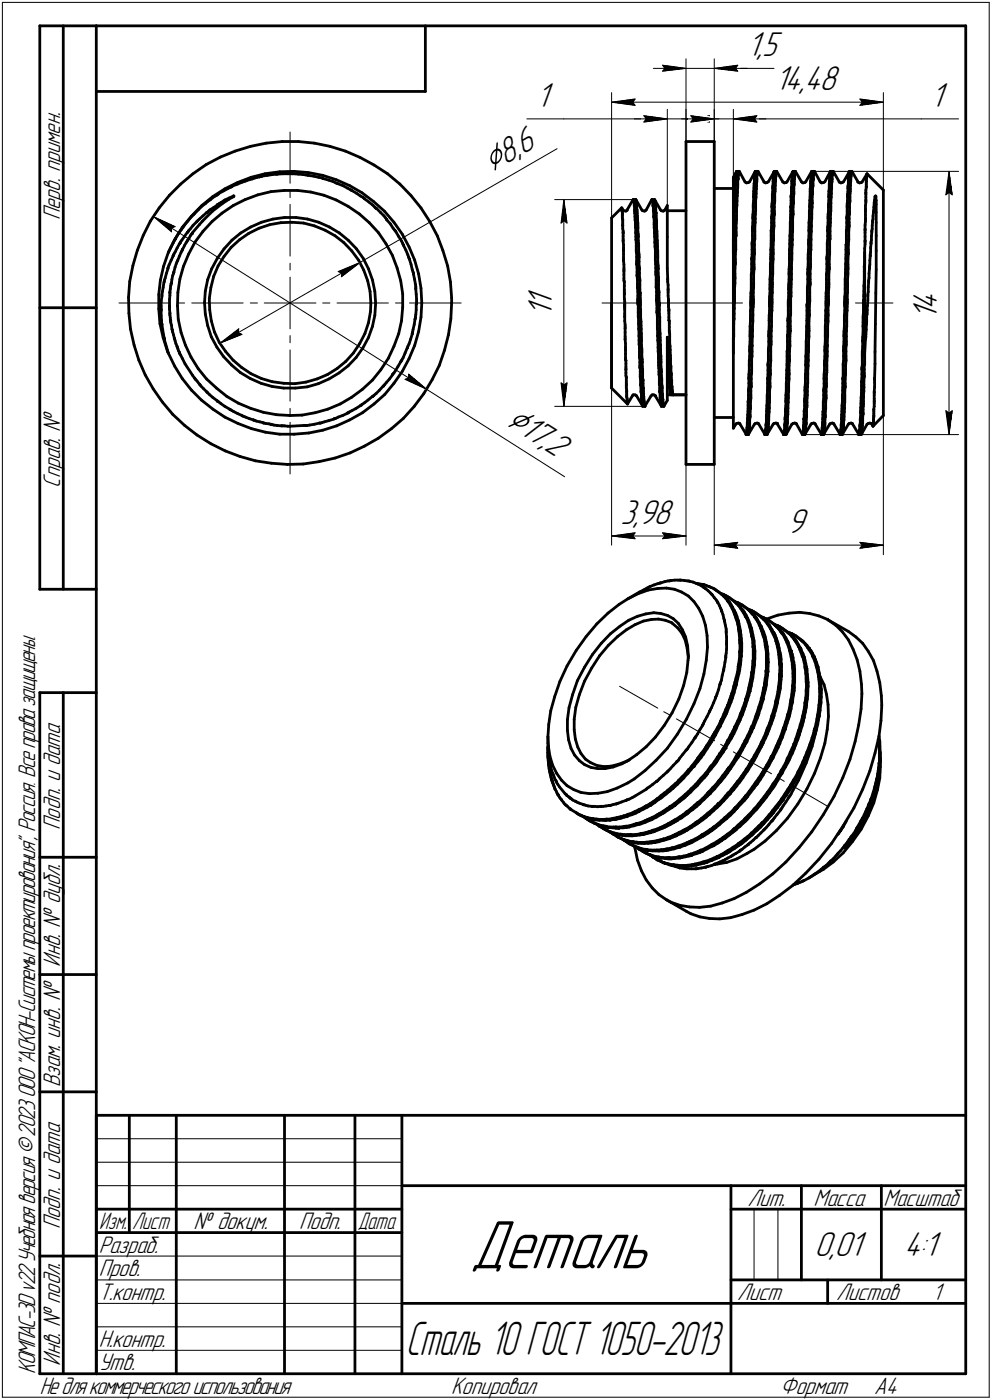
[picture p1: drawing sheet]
<svg xmlns="http://www.w3.org/2000/svg" width="211mm" height="298mm" viewBox="0 0 211 298" stroke-linecap="round" stroke-linejoin="round" font-family="sans-serif">
<defs><g id="words">
<text font-size="15.6" x="100" y="270.1">Деталь</text>
<text font-size="10.7" x="86.3" y="288.5">Сталь 10 ГОСТ 1050-2013</text>
<g font-size="8.5">
<text x="104.5" y="36.8" transform="rotate(-30 104.5 36.8)">Ç8,</text>
<text x="107.3" y="90.3" transform="rotate(32 107.3 90.3)">Ç17,</text>
</g>
<g font-size="7.8">
<text x="159" y="12">1,5</text>
<text x="114.1" y="22.8">1</text>
<text x="164.8" y="19.2">14,48</text>
<text x="198" y="22.8">1</text>
<text x="111.2" y="33" transform="rotate(-30 111.2 33)">6</text>
<text x="117.5" y="65.4" transform="rotate(-90 117.5 65.4)">1</text>
<text x="199.4" y="65.9" transform="rotate(-90 199.4 65.9)">4</text>
<text x="117.5" y="67.5" transform="rotate(-90 117.5 67.5)">1</text>
<text x="199.4" y="68.1" transform="rotate(-90 199.4 68.1)">1</text>
<text x="115.6" y="95.6" transform="rotate(32 115.6 95.6)">2</text>
<text x="132" y="111.6">3,98</text>
<text x="167.5" y="113.6">9</text>
<text x="173.3" y="267.5">0,01</text>
<text x="192.4" y="267.5">4:1</text>
</g>
<g font-size="5.4">
<text x="12.8" y="46.9" transform="rotate(-90 12.8 46.9)">Перв. примен.</text>
<text x="12.8" y="103.8" transform="rotate(-90 12.8 103.8)">Справ. !</text>
<text x="12.8" y="176.7" transform="rotate(-90 12.8 176.7)">Подп. и дата</text>
<text x="12.8" y="205.8" transform="rotate(-90 12.8 205.8)">Инв. ! дубл.</text>
<text x="12.8" y="231.6" transform="rotate(-90 12.8 231.6)">Взам. инв. !</text>
<text x="159.1" y="256.8">Лит.</text>
<text x="173.1" y="256.8">Масса</text>
<text x="188" y="256.8">Масштаб</text>
<text x="12.8" y="261.7" transform="rotate(-90 12.8 261.7)">Подп. и дата</text>
<text x="41.2" y="261.8">! докум.</text>
<text x="63.6" y="261.8">Подп.</text>
<text x="21" y="266.8">Разраб.</text>
<text x="21" y="271.8">Пров.</text>
<text x="21" y="276.8">Т.контр.</text>
<text x="156.9" y="276.8">Лист</text>
<text x="177.9" y="276.8">Листов</text>
<text x="198.4" y="276.8">1</text>
<text x="21" y="286.8">Н.контр.</text>
<text x="7.5" y="292.5" transform="rotate(-90 7.5 292.5)">КОМПАС-3Dv22Учебнаяверсия©2023ООО&quot;АСКОН-Системыпроектирования&quot;, Россия. Всеправазащищены.</text>
<text x="12.8" y="290.8" transform="rotate(-90 12.8 290.8)">Инв. ! подл.</text>
<text x="21" y="291.8">Утв.</text>
<text x="8.5" y="296.7">Недлякоммерческогоиспользования</text>
<text x="96" y="296.8">Копировал</text>
<text x="166" y="296.8">Формат</text>
<text x="186" y="296.8">A4</text>
</g>
<g font-size="5.3">
<text x="21.1" y="261.8">Изм.</text>
<text x="28.1" y="261.8">Лист</text>
<text x="76.1" y="261.8">Дата</text>
</g>
</g></defs>
<g fill="none" stroke="#000" stroke-width=".59">
<path d="M8.5 5.5v120zM8.5 5.5h12zM13.5 5.5v120zM20.5 5.5v287zM20.5 5.5h185zM20.5 19.5h70zM90.5 5.5v14zM205.5 5.5v287zM38.4 39.2l2.7-2.2zM41.1 37l2.8-1.9zM43.9 35.1l3-1.7zM46.9 33.4l3.1-1.2z"/>
<path d="M49 39.9l.3-.1zM49.4 39.7l-.1 .1zM49.4 39.6l1.1-.4zM49.4 39.6v.1zM50 32.2l3.3-1zM50.5 39.2l1.1-.4zM50.5 38.9l2.9-1.1zM51.6 38.8l.5-.2zM52.1 38.6l.2-.1zM52.5 38.4h.1M52.4 38.4l-.1 .1zM52.5 38.4l1.2-.3z"/>
<path d="M53.3 31.2l3.3-.7zM53.4 37.8l3-.8zM53.7 38.1l1-.3zM54.7 37.8l.5-.1zM55.2 37.7l.3-.1zM55.6 37.6h.1M55.7 37.5l1.2-.2zM55.7 37.5l-.1 .1zM56.4 37l3.1-.4zM56.6 30.5l3.4-.4zM56.9 37.3l1.1-.1zM58 37.2l.5-.1z"/>
<path d="M58.5 37.1h.3zM58.8 37.1h.1zM59 37.1h.1M59 37.1l1.2-.1zM59.5 36.6l3.1-.1zM60 30.1h3.5zM60.2 37h1.1zM61.3 37h.5zM61.8 37h.3zM62.1 37h.1zM62.3 37h.1M62.3 37l1.2 .1z"/>
<path d="M62.6 36.5l3 .2zM63.5 30.1l3.4 .4zM63.5 37.1l1 .1zM64.5 37.2l.6 .1zM65.1 37.3h.3zM65.4 37.3h.1zM65.5 37.3l1.2 .2zM65.5 37.3h.1M65.6 36.7l3.1 .6zM66.7 37.5l1.1 .3zM66.9 30.5l3.3 .7zM67.8 37.8h.5z"/>
<path d="M68.3 37.8l.3 .1zM68.6 37.9l.1 .1zM68.7 37.3l2.8 1zM68.7 38l1.2 .4zM69.9 38.4l1.1 .3zM70.2 31.2l3.3 1zM71 38.7l.5 .2zM71.5 38.9l.2 .1zM71.5 38.3l2.9 1.2zM71.8 39h.1M71.8 39l.1 .1zM71.9 39.1l1.1 .4z"/>
<path d="M73 39.5l.9 .5zM73.5 32.2l3.1 1.3zM74.4 39.5l2.6 1.6zM76.6 33.5l3 1.6zM79.6 35.1l2.9 1.9zM82.5 37l2.6 2.2zM85.1 39.2l2.4 2.5zM146 30.1h6zM146 30.1v68.8zM152 30.1v68.8zM156 37.8v16zM156.5 39.8l-.1 .4z"/>
<path d="M156.5 39.3v.5zM156.5 39.3h.1M156.5 39.2h.1M156.5 38.9v.2zM156.5 38.5v.4zM156.5 38.2v.3zM156.5 38.2h.1M156.5 38.1h.1M156.5 38h.1M156.5 37.6v.3zM156.6 37.3l-.1 .3zM156.6 37.3h.1"/>
<path d="M156.6 36.9v.3zM156.6 36.7v.2zM156.6 36.7h.1zM156.7 36.5h.5zM156.7 36.5l-.7 1.3zM156.7 36.7h.1M156.7 36.6h.1M157 40l-.1 .5zM157 39.5v.5zM157 39.5h.1M157 39.2v.2zM157 39v.2z"/>
<path d="M157 38.6v.4zM157.1 38.2l-.1 .4zM157.1 38.2h.1M157.1 38.1h.1M157.1 37.8v.2zM157.1 37.5v.3zM157.1 37.3v.2zM157.1 37.3h.1M157.1 37v.2zM157.1 36.8v.2zM157.1 36.7v.1zM157.1 36.7h.1"/>
<path d="M157.2 36.7h.1M157.2 36.6h.1M157.2 36.5h.1M157.3 36.5l1.2 2.2zM158.5 38.7l.1 .1zM158.6 38.8l.2 .1zM158.8 38.9h.5zM159.3 38.9l.2-.2zM160.4 39.9v.1zM160.4 39.6v.3zM160.4 39.1v.5zM160.5 38.7l-.1 .4z"/>
<path d="M160.5 38.7h.1M160.5 38.6h.1M160.5 38.3v.2zM160.5 37.9v.4zM160.6 37.6l-.1 .3zM160.6 37.6h.1M160.6 37.5h.1M160.6 37.4h.1M160.6 37.1v.2zM160.6 36.8v.3zM160.6 36.8h.1M160.7 36.5l-1.2 2.2z"/>
<path d="M160.7 36.8h.1M160.7 36.7h.1M160.7 36.6h.1M160.7 36.5h.1M160.8 36.5h.5zM161 39.6v.6zM161 39.6h.1M161 39.4v.1zM161 39.1v.3zM161 38.7v.4zM161 38.3v.4zM161 38.3h.1"/>
<path d="M161 38.2h.1M161 37.9v.2zM161 37.6v.3zM161.1 37.3l-.1 .3zM161.1 37.3h.1M161.1 37.2h.1M161.1 36.8v.3zM161.2 36.7l-.1 .1zM161.2 36.7h.1M161.2 36.6h.1M161.2 36.5h.1M161.3 36.5l1.3 2.2z"/>
<path d="M162.6 38.8l.3 .1zM162.6 38.8h.1M162.9 38.9h.3zM163.2 38.9l.3-.2zM164.4 39.9v.1zM164.4 39.6v.3zM164.5 39.1l-.1 .5zM164.5 38.7v.4zM164.5 38.7h.1M164.5 38.6h.1M164.5 38.3v.2zM164.5 37.9v.4z"/>
<path d="M164.6 37.6l-.1 .3zM164.6 37.6h.1M164.6 37.5h.1M164.6 37.4h.1M164.6 37.1v.2zM164.7 36.8l-.1 .3zM164.7 36.8h.1M164.7 36.7h.1M164.7 36.6l.1-.1zM164.8 36.5h.5zM164.8 36.5l-1.3 2.2zM164.9 39.6v.6z"/>
<path d="M164.9 39.6h.1M164.9 39.4v.1zM164.9 39.1v.3zM165 38.7l-.1 .4zM165 38.3v.4zM165 38.3h.1M165 38.2h.1M165 37.9v.2zM165.1 37.6l-.1 .3zM165.1 37.3v.3zM165.1 37.3h.1M165.1 37.2h.1"/>
<path d="M165.2 36.8l-.1 .3zM165.2 36.7v.1zM165.2 36.7h.1M165.2 36.6h.1M165.2 36.5h.1M165.3 36.5l1.2 2.2zM166.5 38.7l.1 .1zM166.6 38.8l.3 .1zM166.9 38.9h.4zM167.5 38.7l-.2 .2zM168.4 39.9v.1zM168.5 39.6l-.1 .3z"/>
<path d="M168.5 39.1v.5zM168.5 38.7v.4zM168.5 38.7h.1M168.5 38.6h.1M168.5 38.3v.2zM168.6 37.9l-.1 .4zM168.6 37.6v.3zM168.6 37.6h.1M168.6 37.5h.1M168.6 37.4h.1M168.7 37.1l-.1 .2zM168.7 36.8v.3z"/>
<path d="M168.7 36.8h.1M168.7 36.7h.1M168.7 36.7v-.1zM168.7 36.5h.5zM168.7 36.5l-1.2 2.2zM168.7 36.6h.1M168.9 39.6v.6zM168.9 39.6h.1M169 39.4l-.1 .1zM169 39.1v.3zM169 38.7v.4zM169 38.3v.4z"/>
<path d="M169 38.3h.1M169 38.2h.1M169.1 37.9l-.1 .2zM169.1 37.6v.3zM169.1 37.3v.3zM169.1 37.3h.1M169.2 37.1l-.1 .1zM169.2 36.8v.3zM169.2 36.7v.1zM169.2 36.7h.1M169.2 36.6v-.1zM169.2 36.5l1.3 2.2z"/>
<path d="M170.5 38.7l.1 .1zM170.6 38.8l.3 .1zM170.9 38.9h.4zM171.4 38.7l-.1 .2zM172.5 39.9v.1zM172.5 39.6v.3zM172.5 39.1v.5zM172.5 38.7v.4zM172.5 38.7h.1M172.5 38.6l.1-.1zM172.6 38.3v.2zM172.6 37.9v.4z"/>
<path d="M172.6 37.6v.3zM172.6 37.6h.1M172.6 37.5h.1M172.6 37.3v.1zM172.6 37.1v.2zM172.6 36.8v.3zM172.6 36.8h.1M172.6 36.7h.1M172.6 36.7l.1-.1zM172.7 36.5h.5zM172.7 36.5l-1.3 2.2zM172.7 36.6h.1"/>
<path d="M173 39.6l-.1 .6zM173 39.6h.1M173 39.4v.1zM173 39.1v.3zM173 38.7v.4zM173.1 38.3l-.1 .4zM173.1 38.3h.1M173.1 38.2h.1M173.1 37.9v.2zM173.1 37.6v.3zM173.1 37.3v.3zM173.1 37.3h.1"/>
<path d="M173.1 37.2h.1M173.1 36.8v.3zM173.1 36.7v.1zM173.1 36.7h.1M173.2 36.7h.1M173.2 36.6h.1M173.2 36.5h.1M173.3 36.5l1.2 2.2zM174.5 38.7l.1 .1zM174.6 38.8l.2 .1zM174.8 38.9h.5zM175.3 38.9l.2-.2z"/>
<path d="M176.4 39.9v.1zM176.4 39.6v.3zM176.4 39.1v.5zM176.5 38.7l-.1 .4zM176.5 38.7h.1M176.5 38.6h.1M176.5 38.3v.2zM176.5 37.9v.4zM176.6 37.6l-.1 .3zM176.6 37.6h.1M176.6 37.5h.1M176.6 37.4h.1"/>
<path d="M176.6 37.1v.2zM176.6 36.8v.3zM176.6 36.8l.1-.1zM176.7 36.5l-1.2 2.2zM176.7 36.7h.1M176.7 36.6h.1M176.7 36.5h.1M176.8 36.5h.5zM177 39.6v.6zM177 39.6h.1M177 39.4v.1zM177 39.1v.3z"/>
<path d="M177 38.7v.4zM177 38.3v.4zM177 38.3h.1M177 38.2h.1M177 37.9v.2zM177 37.6v.3zM177.1 37.3l-.1 .3zM177.1 37.3h.1M177.1 37.2h.1M177.1 36.8v.3zM177.2 36.7l-.1 .1zM177.2 36.7h.1"/>
<path d="M177.2 36.6h.1M177.2 36.5h.1M177.3 36.5l1.3 2.2zM178.6 38.8l.3 .1zM178.6 38.8h.1M178.9 38.9h.3zM179.2 38.9l.3-.2zM180.4 39.9v.1zM180.4 39.6v.3zM180.5 39.1l-.1 .5zM180.5 38.7v.4zM180.5 38.7h.1"/>
<path d="M180.5 38.6h.1M180.5 38.3v.2zM180.5 37.9v.4zM180.6 37.6l-.1 .3zM180.6 37.6h.1M180.6 37.5h.1M180.6 37.4h.1M180.6 37.1v.2zM180.7 36.8l-.1 .3zM180.7 36.8h.1M180.7 36.7h.1M180.7 36.6l.1-.1z"/>
<path d="M180.8 36.5h.5zM180.8 36.5l-1.3 2.2zM180.9 39.6v.6zM180.9 39.6h.1M180.9 39.4v.1zM180.9 39.1v.3zM181 38.7l-.1 .4zM181 38.3v.4zM181 38.3h.1M181 38.2h.1M181 37.9v.2zM181.1 37.6l-.1 .3z"/>
<path d="M181.1 37.3v.3zM181.1 37.3h.1M181.1 37.2h.1M181.2 36.8l-.1 .3zM181.2 36.7v.1zM181.2 36.7h.1M181.2 36.6h.1M181.2 36.5h.1M181.3 36.5l1.2 2.2zM182.5 38.8l.4 .1zM182.5 38.8h.1M182.9 38.9h.4z"/>
<path d="M183.5 38.7l-.2 .2zM184.3 38.2v.3zM184.3 38.5h.1M184.3 38.6h.1M184.3 38.7v.2zM184.3 38.9v.3zM184.3 39.2v.4zM184.3 39.6h.1M184.3 39.7h.1M184.3 39.8v.2zM184.3 40l-.1 .5zM184.4 37.2h.1"/>
<path d="M184.4 37.3h.1M184.4 37.3v.2zM184.4 37.5v.3zM184.4 37.8h.1M184.4 37.9l-.1 .3zM184.5 37l3.5 3.5zM184.5 37l-.1 .2zM184.5 37l-1 1.7zM27.6 59.9l-.3 3.4zM28.3 56.6l-.7 3.3zM29.2 53.3l-.9 3.3zM30.5 50.1l-1.3 3.2z"/>
<path d="M32 47.1l-1.5 3zM33.9 44.3l-1.9 2.8zM34.1 59.7l-.3 3zM34.8 56.7l-.7 3zM35 59.9l-.1 .2zM35 59.7v.2zM35.1 59.3l-.1 .4zM35.4 58.3l-.3 1zM35.7 57.2l-.3 1.1zM35.7 57.2h.1M35.7 57.1h.1M35.8 53.8l-1 2.9z"/>
<path d="M35.8 56.8l-.1 .3zM36 56.4l-.2 .4zM36.1 41.6l-2.2 2.7zM36.1 41.6l2.3-2.4zM36.3 52.7l-.5 1.1zM36.4 55.5l-.4 .9zM36.6 59.5l-.1 .7zM36.7 58.7l-.1 .8zM36.8 54.5l-.4 1zM36.8 54.5h.1M36.8 54.4h.1zM36.8 51.7l-.5 1z"/>
<path d="M36.9 58.1v.2zM36.9 58.3l-.2 .4zM37 54.1l-.1 .3zM37 57.9h.1M37 58l-.1 .1zM37.1 51.2l-.3 .5zM37.2 51.1l-1.4 2.7zM37.3 53.7l-.3 .4zM37.3 51v-.1zM37.3 51l-.2 .2zM37.3 56.9l-.3 1zM37.3 50.8h.1"/>
<path d="M37.5 56.1l-.2 .8zM37.7 52.8l-.4 .9zM37.7 55.7l-.2 .4zM37.8 55.5l-.1 .2zM37.8 55.4v.1zM37.9 49.8l-.6 1zM38.2 51.9l-.5 .9zM38.2 51.9l.1-.1zM38.2 54.5l-.4 .9zM38.3 59.4l-.5 2.9zM38.3 51.8l.1-.1zM38.4 51.5v.2z"/>
<path d="M38.5 53.8l-.3 .7zM38.6 48.9l-.7 .9zM38.7 51.1l-.3 .4zM38.7 53.4l-.2 .4zM38.8 48.4l-1.6 2.7zM38.8 53.2h.1M38.8 53.3l-.1 .1zM38.9 53.1l-.1 .1zM38.9 48.4l-.3 .5zM39 56.7l-.7 2.7zM39 48.2l-.1 .2zM39.1 48.1l-.1 .1z"/>
<path d="M39.2 48l-.1 .1zM39.3 50.3l-.6 .8zM39.3 52.2l-.4 .9zM39.6 51.6l-.3 .6zM39.8 51.4l-.2 .2zM39.9 49.4l-.6 .9zM39.9 49.4h.1M39.9 51.2l-.1 .2zM40 47.1l-.8 .9zM40 51.1l-.1 .1zM40 49.3v.1zM40.1 54.1l-1.1 2.6z"/>
<path d="M40.1 49.1l-.1 .2zM40.1 49.1l.4-.3zM40.2 50.7l-.2 .4zM40.6 50.1l-.4 .6zM40.6 46.2l-.6 .9zM40.7 46.1l-1.9 2.3zM40.7 49.9l.2-.1zM40.7 49.9l-.1 .2zM40.9 49.6h.1M40.9 49.7h.1M41.1 48l-.6 .8zM41.1 48l.7-.8z"/>
<path d="M41.1 45.8l-.5 .4zM41.2 45.6l-.1 .2zM41.3 45.6h-.1zM41.4 45.5l-.1 .1zM41.5 51.6l-1.4 2.5zM41.8 47.2h.1zM41.9 47.2l.2-.2zM42.1 47l.3-.3zM42.2 44.6l-.8 .9zM42.4 46.7l.8-.7zM42.4 47.8l-1.5 1.8zM42.8 43.9l2.4-2z"/>
<path d="M42.8 43.9l-2.1 2.2zM43 43.9l.4-.4zM43 43.9l-.8 .7zM43.1 47.1l-.7 .7zM43.2 49.3l-1.7 2.3zM43.2 46l.7-.7zM43.4 43.5l.3-.2zM43.8 43.3h-.1zM43.9 43.2l.9-.7zM43.9 43.2l-.1 .1zM43.9 45.3l.1-.1zM44 45.2h.1"/>
<path d="M44.1 45.2l.2-.2zM44.2 59.5l-.5 2.5zM44.3 45l.3-.3zM44.6 44.7l.9-.5zM44.8 42.5l.8-.7zM45 57.2l-.8 2.3zM45.1 47.2l-1.9 2.1zM45.1 47.2l2.1-1.8zM45.2 41.9l2.6-1.7zM45.2 45l2.2-1.7zM45.2 45l-2.1 2.1zM45.5 44.2l.8-.6z"/>
<path d="M45.5 58.8l-.6 2.4zM45.6 41.8l.5-.2zM46.1 41.6l.2-.2zM46.2 55l-1.2 2.2zM46.3 43.6h.1M46.3 43.5h.1M46.3 41.4l.2-.1zM46.4 43.5l.3-.2zM46.4 56.6l-.9 2.2zM46.5 41.2l1.1-.6zM46.5 41.2h.1M46.7 43.3l.4-.2z"/>
<path d="M47.1 43.1l.7-.5zM47.2 45.4l2.4-1.6zM47.4 43.3l1.2-.8zM47.6 40.6l.9-.5zM47.7 54.6l-1.3 2zM47.7 53l-1.5 2zM47.8 42.6l1-.4zM47.8 40.2l2.7-1.3zM48.5 40.1l.5-.2zM48.6 42.5l.5-.3zM48.8 42.2l.9-.5zM49.1 42.2l.3-.2z"/>
<path d="M49.2 52.7l1.8-1.6zM49.2 52.7l-1.5 1.9zM49.4 51.1l1.8-1.5zM49.4 51.1l-1.7 1.9zM49.4 42l.2-.1zM49.6 43.8l2.6-1.3zM49.7 41.7h.1M49.8 41.7h.1M49.7 41.8l-.1 .1zM51 51.1l1.9-1.4zM51.2 49.6l2.1-1.3zM52.2 42.5l2.7-1z"/>
<path d="M52.9 49.7l2.2-1.1zM53.3 48.3l2.3-1zM54.9 41.5l2.8-.7zM55.1 48.6l2.3-.8zM55.6 47.3l2.5-.6zM57.4 47.8l2.4-.4zM57.7 40.8l2.8-.2zM58.1 46.7l2.4-.4zM59.8 47.4l2.3-.1zM60.5 40.6h2.8zM60.5 46.3h2.5zM62.1 47.3l2.5 .2z"/>
<path d="M63 46.3l2.4 .4zM63.3 40.6l2.8 .3zM64.6 47.5l2.3 .6zM65.4 46.7l2.4 .6zM66.1 40.9l2.8 .7zM66.9 48.1l2.3 .9zM67.8 47.3l2.3 1zM68.9 41.6l2.6 1zM69.2 49l2.1 1.2zM70.1 48.3l2.1 1.3zM71.3 50.2l1.9 1.4zM71.5 42.6l2.6 1.3z"/>
<path d="M72.2 49.6l2 1.6zM73.2 51.6l1.6 1.8zM73.9 40l.5 .3zM74.1 43.9l2.4 1.7zM74.2 51.2l1.7 1.8zM74.4 40.3l.3 .2zM74.8 40.5h.1M74.8 40.5v.1zM74.8 40.6l1.1 .5zM74.8 53.4l1.5 2zM75.9 41.1l.8 .6zM75.9 53l1.4 2z"/>
<path d="M76.3 55.4l1.1 2.1zM76.5 45.6l2.1 1.8zM76.7 41.7l.5 .3zM77 41.1l2.5 1.8zM77.2 42l.2 .2zM77.3 55l1.1 2.2zM77.4 42.2h.2zM77.4 57.5l.8 2.3zM77.6 42.3l.9 .7zM77.6 42.3h.1M78.2 59.8l.5 2.3zM78.4 57.2l.8 2.4z"/>
<path d="M78.5 43l.8 .7zM78.6 47.4l1.9 2.1zM79.2 59.6l.6 2.5zM79.3 43.7l.5 .4zM79.5 42.9l2.3 2.1zM79.8 44.1l.1 .2zM79.9 44.3l.1 .1zM80.1 44.4h.1M80.1 44.4l.8 .8zM80.5 49.5l1.6 2.4zM80.9 45.2l.8 .8zM81.7 46l.3 .4z"/>
<path d="M81.8 45l2 2.3zM82 46.4l.2 .3zM82.1 51.9l1.4 2.5zM82.2 46.7h.1zM82.3 46.8l.8 .9zM82.3 46.8h.1M83.1 47.7l.6 .9zM83.5 54.4l1 2.7zM83.7 48.6l.3 .4zM83.8 47.3l1.8 2.6zM84 49l.2 .2zM84.2 49.2v.2z"/>
<path d="M84.2 49.4l.6 1zM84.5 57.1l.8 2.7zM84.8 50.4l.6 .9zM85.3 59.8l.4 2.8zM85.4 51.3l.3 .5zM85.6 49.9l1.4 2.7zM85.7 51.8l.1 .3zM85.8 52.1l.1 .1zM85.9 52.2l.5 1.1zM85.9 52.2h.1M86.4 53.3l.4 1zM86.8 54.3l.2 .5z"/>
<path d="M87 54.8v.2zM87 55l.1 .1zM87 52.6l1.2 2.8zM87.1 55.2l.4 1.1zM87.1 55.2h.1M87.5 41.7l2.1 2.6zM87.5 56.3l.2 1.1zM87.7 57.4l.2 .5zM87.9 57.9l.1 .3zM88 58.3l.2 1.2zM88 58.3h.1M88.2 59.5l.2 1z"/>
<path d="M88.2 55.4l.9 2.9zM89.1 58.3l.5 3.1zM89.6 44.3l1.8 2.9zM91.4 47.2l1.6 3zM93 50.2l1.2 3.1zM94.2 53.3l1 3.3zM95.2 56.6l.6 3.4zM130.1 46.4v36.2zM132.2 44.3l-2.1 2.1zM132.2 44.3l.3 .4zM132.3 44.3h.1M132.3 45l.1 .2z"/>
<path d="M132.3 45h.1M132.3 44.9h.1M132.3 44.6v.2zM132.3 44.4v.2zM132.3 44.4h.1M132.4 46.5l.1 .2zM132.4 46.1v.4zM132.4 45.8v.3zM132.4 45.8h.1M132.4 45.7h.1M132.4 45.5v.1zM132.4 45.2v.3z"/>
<path d="M132.5 48.7l.1 .5zM132.5 48.1v.6zM132.5 48.1h.1M132.5 48h.1M132.5 47.7v.2zM132.5 47.2v.5zM132.5 46.8v.4zM132.5 46.8h.1M132.5 46.7h.1M132.5 44.7l.3 .2zM132.6 51.4l.1 .7zM132.6 51.4h.1"/>
<path d="M132.6 51.1v.2zM132.6 50.9v.2zM132.6 50.3v.6zM132.6 49.7v.6zM132.6 49.7h.1M132.6 49.6h.1M132.6 49.5h.1M132.6 49.2v.2zM132.7 55.5l.1 .8zM132.7 55.5h.1M132.7 55.2v.2zM132.7 54.9v.3z"/>
<path d="M132.7 54.1v.8zM132.7 53.4v.7zM132.7 53.4h.1M132.7 53.3h.1M132.7 53.1v.2zM132.7 52.7v.4zM132.7 52.1v.6zM132.8 59.8v.1zM132.8 59.4v.4zM132.8 58.5v.9zM132.8 57.7v.8zM132.8 57.7h.1"/>
<path d="M132.8 57.4v.3zM132.8 57.1v.3zM132.8 56.3v.8zM132.8 44.9l.4 .1zM132.8 59.9v.2zM133.2 45l.2-.2zM133.4 44.8h.1M134.7 42.5l-1.3 2.2zM134.8 42.5h.1M134.8 42.5h.4zM134.8 42.7l.1 .1zM134.8 42.7h.1"/>
<path d="M134.8 42.6h.1M134.9 43.1l.1 .2zM134.9 43.1h.1M134.9 43h.1M134.9 42.8v.1zM135 43.9v.3zM135 43.9h.1M135 43.6v.2zM135 43.3v.3zM135 45.4l.1 .4zM135 45v.4zM135 45h.1"/>
<path d="M135 44.9h.1M135 44.5v.3zM135 44.2v.3zM135.1 46.8l.1 .5zM135.1 46.2v.6zM135.1 46.2h.1M135.1 46.1h.1M135.1 45.8v.3zM135.3 42.5h.1M135.2 48.4l.1 .7zM135.2 47.8v.6zM135.2 47.8h.1"/>
<path d="M135.2 47.6v.2zM135.2 47.3v.3zM135.3 42.7l.1 .1zM135.3 42.7h.1M135.3 42.6h.1M135.3 42.5l1.3 2.2zM135.3 51.1l.1 .3zM135.3 50.4v.7zM135.3 49.7v.7zM135.3 49.7h.1M135.3 49.6h.1M135.3 49.4v.1z"/>
<path d="M135.3 49.1v.3zM135.4 43.3h.1zM135.4 43.3h.1M135.4 43v.2zM135.4 42.8v.2zM135.4 42.8h.1M135.4 53.6l.1 .2zM135.4 53.2v.4zM135.4 52.5v.7zM135.4 51.7v.8zM135.4 51.7h.1M135.4 51.6h.1"/>
<path d="M135.4 51.4v.2zM135.5 44.3l.1 .4zM135.5 44.3h.1M135.5 44.2h.1M135.5 43.9v.2zM135.5 43.7v.2zM135.5 43.4v.3zM135.5 43.4h.1M135.5 56.3l.1 .8zM135.5 56.3h.1M135.5 56.2h.1M135.5 55.9v.2z"/>
<path d="M135.5 55.5v.4zM135.5 54.7v.8zM135.5 53.9v.8zM135.5 53.9h.1M135.5 53.8h.1M135.6 45.5v.5zM135.6 45.5h.1M135.6 45.4h.1M135.6 45v.3zM135.6 44.7v.3zM135.6 58.8v.8zM135.6 58.8h.1"/>
<path d="M135.6 58.7h.1M135.6 58.4v.2zM135.6 57.9v.5zM135.6 57.1v.8zM135.6 46.9l.1 .6zM135.6 46.9h.1M135.6 46.7v.1zM135.6 46.4v.3zM135.6 46v.4zM135.6 59.6v.9zM135.7 49.3l.1 .6zM135.7 48.6v.7z"/>
<path d="M135.7 48.6h.1M135.7 48.3v.2zM135.7 48v.3zM135.7 47.5v.5zM135.8 51.2l.1 .7zM135.8 50.5v.7zM135.8 50.5h.1M135.8 50.2v.2zM135.8 49.9v.3zM135.9 53.4l.1 .8zM135.9 52.6v.8zM135.9 52.6h.1"/>
<path d="M135.9 52.3v.2zM135.9 51.9v.4zM136 56.6l.1 .4zM136 55.7v.9zM136 54.9v.8zM136 54.9h.1M136 54.5v.3zM136 54.2v.3zM136.1 59v.4zM136.1 58.2v.8zM136.1 57.3v.9zM136.1 57.3h.1"/>
<path d="M136.1 57.2h.1M136.1 57v.1zM136.1 59.9v.7zM136.1 59.9h.1M136.1 59.8h.1M136.1 59.4v.3zM136.6 44.7l.1 .2zM136.7 44.9l.5 .1zM137.2 45l.2-.2zM137.4 44.8l.1-.1zM138.7 42.5l-1.2 2.2zM138.8 42.5h.1"/>
<path d="M138.8 42.5h.5zM138.9 42.6h.1M138.8 42.6h.1M138.9 43v.1zM138.9 43h.1M138.9 42.8v.1zM138.9 42.8h.1M138.9 42.7h.1M138.9 43.9l.1 .3zM138.9 43.9h.1M138.9 43.6v.2zM138.9 43.3v.3z"/>
<path d="M138.9 43.1v.2zM139 45l.1 .4zM139 45h.1M139 44.9h.1M139 44.5v.3zM139 44.2v.3zM139.1 46.2l.1 .6zM139.1 46.2h.1M139.1 46.1h.1M139.1 45.8v.3zM139.1 45.4v.4zM139.2 48.4l.1 .7z"/>
<path d="M139.2 47.8v.6zM139.2 47.8h.1M139.2 47.6v.2zM139.2 47.3v.3zM139.2 46.8v.5zM139.3 42.6l.1 .1zM139.3 42.6h.1M139.3 42.5l1.2 2.2zM139.3 50.4l.1 .7zM139.3 49.7v.7zM139.3 49.7h.1M139.3 49.6h.1"/>
<path d="M139.3 49.4v.1zM139.3 49.1v.3zM139.4 43v.2zM139.4 42.8v.2zM139.4 42.8h.1M139.4 52.5v.7zM139.4 51.7v.8zM139.4 51.7h.1M139.4 51.6h.1M139.4 51.4v.2zM139.4 51.1v.3zM139.4 43.9l.1 .2z"/>
<path d="M139.4 43.7v.2zM139.4 43.4v.3zM139.4 43.4h.1M139.4 43.3h.1M139.4 55.5l.1 .4zM139.4 54.7v.8zM139.4 53.9v.8zM139.4 53.9h.1M139.4 53.8h.1M139.4 53.6v.2zM139.4 53.2v.4zM139.5 45l.1 .3z"/>
<path d="M139.5 44.7v.3zM139.5 44.3v.4zM139.5 44.3h.1M139.5 44.2h.1M139.5 58.4l.1 .2zM139.5 57.9v.5zM139.5 57.1v.8zM139.5 56.3v.8zM139.5 56.3h.1M139.5 56.2h.1M139.5 55.9v.2zM139.6 46.8l.1 .1z"/>
<path d="M139.6 46.7v.1zM139.6 46.4v.3zM139.6 46v.4zM139.6 45.5v.5zM139.6 45.5h.1M139.6 45.4h.1M139.6 59.6v.9zM139.6 58.8v.8zM139.6 58.8h.1M139.6 58.7h.1M139.7 48.6l.1 .7zM139.7 48.6h.1"/>
<path d="M139.7 48.3v.2zM139.7 48v.3zM139.7 47.5v.5zM139.7 46.9v.6zM139.8 50.5l.1 .7zM139.8 50.5h.1M139.8 50.2v.2zM139.8 49.9v.3zM139.8 49.3v.6zM139.9 52.6l.1 .8zM139.9 52.6h.1M139.9 52.3v.2z"/>
<path d="M139.9 51.9v.4zM139.9 51.2v.7zM140 55.7v.9zM140 54.9v.8zM140 54.9h.1M140 54.5v.3zM140 54.2v.3zM140 53.4v.8zM140 58.2l.1 .8zM140 57.3v.9zM140 57.3h.1M140 57.2h.1"/>
<path d="M140 57v.1zM140 56.6v.4zM140.1 59.9v.7zM140.1 59.9h.1M140.1 59.8h.1M140.1 59.4v.3zM140.1 59v.4zM140.5 44.7l.2 .2zM140.7 44.9l.4 .1zM141.1 45l.3-.2zM141.4 44.8l.1-.1zM142 43.8l-.5 .9z"/>
<path d="M142 44.9h4zM142 57.1l.1 2.3zM142 43.8v6.7zM142 50.5v6.6zM142.1 59.4h.1M142.1 59.4v.2zM142.1 59.6v.4zM152 40.1h4zM156 51.1v2.7zM156 51.1h.1M156 50.8v.2zM156 53.8v21.4z"/>
<path d="M156.1 50.4l-.1 .4zM156.1 49.5v.9zM156.1 48.7v.8zM156.1 48.7h.1M156.1 48.6h.1M156.1 48.3v.2zM156.1 47.9v.4zM156.2 47.2l-.1 .7zM156.2 46.4v.8zM156.2 46.4h.1M156.2 46.3h.1M156.2 46.1v.1z"/>
<path d="M156.2 45.7v.4zM156.2 45v.7zM156.3 44.3l-.1 .7zM156.3 44.3h.1M156.3 44.2h.1M156.3 43.9v.2zM156.3 43.6v.3zM156.3 43v.6zM156.3 42.3v.7zM156.3 42.3h.1M156.4 59.4v.9zM156.4 59.4h.1"/>
<path d="M156.4 59.1v.2zM156.4 58.8v.3zM156.4 58.3v.5zM156.4 57.2v1.1zM156.4 42.1l-.1 .1zM156.4 41.8v.3zM156.4 41.2v.6zM156.4 40.7v.5zM156.4 40.7h.1M156.4 40.5v.1zM156.4 40.2v.3zM156.5 56.2l-.1 1z"/>
<path d="M156.5 56.2h.1M156.5 56v.1zM156.5 55.7v.3zM156.5 55.2v.5zM156.5 54.2v1zM156.5 53.2v1zM156.5 53.2h.1M156.5 53.1h.1M156.5 52.7v.3zM156.5 52.2v.5zM156.5 51.2v1zM156.5 50.3v.9z"/>
<path d="M156.6 50.2l-.1 .1zM156.6 50.2h.1M156.6 49.9v.2zM156.6 49.4v.5zM156.6 48.5v.9zM156.6 47.6v.9zM156.6 47.4v.2zM156.6 47.2v.2zM156.7 46.8l-.1 .4zM156.7 46v.8zM156.7 45.1v.9zM156.7 45v.1z"/>
<path d="M156.7 44.8v.2zM156.7 44.4v.4zM156.8 43.7l-.1 .7zM156.8 42.9v.8zM156.8 42.9h.1M156.8 42.7v.1zM156.8 42.3v.4zM156.9 41.7l-.1 .6zM156.9 41.1v.6zM156.9 41.1h.1M156.9 41h.1M156.9 40.9h.1"/>
<path d="M156.9 40.5v.3zM159.9 59.4v1.2zM159.9 58.4v1zM159.9 58.4h.1M159.9 58.2v.1zM159.9 57.9v.3zM159.9 57.3v.6zM159.9 56.2v1.1zM159.9 55.2v1zM159.9 55.2h.1M159.9 54.9v.2zM160 54.7l-.1 .2z"/>
<path d="M160 54.2v.5zM160 53.2v1zM160 52.1v1.1zM160 51.9v.2zM160 51.6v.3zM160.1 51.1l-.1 .5zM160.1 50.2v.9zM160.1 49.2v1zM160.1 49.2h.1M160.1 49.1h.1M160.1 48.8v.2zM160.1 48.3v.5z"/>
<path d="M160.2 47.4l-.1 .9zM160.2 46.5v.9zM160.2 46.5h.1M160.2 46.1v.3zM160.2 45.7v.4zM160.3 45l-.1 .7zM160.3 44.1v.9zM160.3 44.1h.1M160.3 44h.1M160.3 43.8v.1zM160.3 43.4v.4zM160.4 59.5v.6z"/>
<path d="M160.4 58.3v1.2zM160.4 42.7l-.1 .7zM160.4 42v.7zM160.4 42h.1M160.4 41.9h.1M160.4 41.7v.1zM160.4 41.3v.4zM160.4 40.7v.6zM160.4 57.3v1zM160.4 57.3h.1M160.4 57.1v.1zM160.4 56.8v.3z"/>
<path d="M160.4 56.3v.5zM160.4 55.2v1.1zM160.4 40.1v.6zM160.4 40.1h.1M160.5 54.1l-.1 1.1zM160.5 53.9v.2zM160.5 53.7v.2zM160.5 53.2v.5zM160.5 52.2v1zM160.5 51.1v1.1zM160.5 51.1h.1M160.5 51.1l.1-.1z"/>
<path d="M160.6 50.7v.3zM160.6 50.2v.5zM160.6 49.3v.9zM160.6 48.3v1zM160.6 48.1v.2zM160.6 47.9v.2zM160.7 47.4l-.1 .5zM160.7 46.6v.8zM160.7 45.7v.9zM160.7 45.7h.1M160.7 45.6h.1M160.7 45.3v.3z"/>
<path d="M160.8 45l-.1 .3zM160.8 44.1v.9zM160.8 43.3v.8zM160.8 43.3h.1M160.8 43v.2zM160.8 42.7v.3zM160.9 42l-.1 .7zM160.9 41.3v.7zM160.9 41.3h.1M160.9 41.1v.1zM160.9 40.7v.4zM161 40.2l-.1 .5z"/>
<path d="M163.8 59.4v1.2zM163.9 58.4l-.1 1zM163.9 58.4h.1M163.9 58.2v.1zM163.9 57.9v.3zM163.9 57.3v.6zM163.9 56.2v1.1zM164 55.2l-.1 1zM164 55.2h.1M164 54.9v.2zM164 54.7v.2zM164 54.2v.5z"/>
<path d="M164 53.2v1zM164.1 52.1l-.1 1.1zM164.1 51.9v.2zM164.1 51.6v.3zM164.1 51.1v.5zM164.1 50.2v.9zM164.1 49.2v1zM164.1 49.2h.1M164.1 49.1h.1M164.2 48.8l-.1 .2zM164.2 48.3v.5zM164.2 47.4v.9z"/>
<path d="M164.2 46.5v.9zM164.2 46.5h.1M164.2 46.1v.3zM164.3 45.7l-.1 .4zM164.3 45v.7zM164.3 44.1v.9zM164.3 44.1h.1M164.3 44h.1M164.3 43.8v.1zM164.3 43.4v.4zM164.3 59.5v.6zM164.3 42.7v.7z"/>
<path d="M164.3 42v.7zM164.3 42h.1M164.3 41.9h.1M164.3 41.7v.1zM164.3 41.3v.4zM164.4 58.3l-.1 1.2zM164.4 57.3v1zM164.4 57.3h.1M164.4 57.1v.1zM164.4 56.8v.3zM164.4 56.3v.5zM164.4 40.7l-.1 .6z"/>
<path d="M164.4 40.1v.6zM164.4 40.1h.1M164.5 55.2l-.1 1.1zM164.5 54.1v1.1zM164.5 53.9v.2zM164.5 53.7v.2zM164.5 53.2v.5zM164.5 52.2v1zM164.6 51.1l-.1 1.1zM164.6 51.1h.1M164.6 50.7v.3zM164.6 50.2v.5z"/>
<path d="M164.6 49.3v.9zM164.7 48.3l-.1 1zM164.7 48.1v.2zM164.7 47.9v.2zM164.7 47.4v.5zM164.7 46.6v.8zM164.8 45.7l-.1 .9zM164.8 45.7h.1M164.8 45.6h.1M164.8 45.3v.3zM164.8 45v.3zM164.8 44.1v.9z"/>
<path d="M164.8 43.3v.8zM164.8 43.3h.1M164.8 43v.2zM164.8 42.7v.3zM164.8 42v.7zM164.8 41.3v.7zM164.8 41.3h.1M164.8 41.1v.1zM164.9 40.7l-.1 .4zM164.9 40.2v.5zM167.9 59.4l-.1 1.2zM167.9 58.4v1z"/>
<path d="M167.9 58.4h.1M167.9 58.2v.1zM167.9 57.9v.3zM167.9 57.3v.6zM168 56.2l-.1 1.1zM168 55.2v1zM168 55.2h.1M168 54.9v.2zM168 54.7v.2zM168 54.2v.5zM168 53.2v1zM168.1 52.1l-.1 1.1z"/>
<path d="M168.1 51.9v.2zM168.1 51.6v.3zM168.1 51.1v.5zM168.1 50.2v.9zM168.1 49.2v1zM168.1 49.2h.1M168.1 49.1h.1M168.1 48.8v.2zM168.1 48.3v.5zM168.1 47.4v.9zM168.2 46.5l-.1 .9zM168.2 46.5h.1"/>
<path d="M168.2 46.1v.3zM168.2 45.7v.4zM168.2 45v.7zM168.2 44.1v.9zM168.2 44.1h.1M168.2 44l.1-.1zM168.3 43.8v.1zM168.3 43.4v.4zM168.3 42.7v.7zM168.3 42v.7zM168.3 42h.1M168.3 41.9h.1"/>
<path d="M168.3 41.7v.1zM168.4 59.5l-.1 .6zM168.4 58.3v1.2zM168.4 57.3v1zM168.4 57.3h.1M168.4 57.1v.1zM168.4 56.8v.3zM168.4 56.3v.5zM168.4 41.3l-.1 .4zM168.4 40.7v.6zM168.4 40.1v.6zM168.4 40.1h.1"/>
<path d="M168.5 55.2l-.1 1.1zM168.5 54.1v1.1zM168.5 53.9v.2zM168.5 53.7v.2zM168.5 53.2v.5zM168.6 52.2l-.1 1zM168.6 51.1v1.1zM168.6 51.1h.1M168.6 50.7v.3zM168.6 50.2v.5zM168.7 49.3l-.1 .9zM168.7 48.3v1z"/>
<path d="M168.7 48.1v.2zM168.7 47.9v.2zM168.7 47.4v.5zM168.7 46.6v.8zM168.7 45.7v.9zM168.7 45.7h.1M168.7 45.6h.1M168.7 45.3v.3zM168.7 45v.3zM168.7 44.1v.9zM168.8 43.3l-.1 .8zM168.8 43.3h.1"/>
<path d="M168.8 43v.2zM168.8 42.7v.3zM168.8 42v.7zM168.9 41.3l-.1 .7zM168.9 41.3h.1M168.9 41.1v.1zM168.9 40.7v.4zM168.9 40.2v.5zM171.9 59.4v1.2zM171.9 58.4v1zM171.9 58.4h.1M171.9 58.2v.1z"/>
<path d="M171.9 57.9v.3zM171.9 57.3v.6zM172 56.2l-.1 1.1zM172 55.2v1zM172 55.2h.1M172 54.9v.2zM172 54.7v.2zM172 54.2v.5zM172 53.2v1zM172 52.1v1.1zM172 51.9v.2zM172 51.6v.3z"/>
<path d="M172 51.1v.5zM172.1 50.2l-.1 .9zM172.1 49.2v1zM172.1 49.2h.1M172.1 49.1h.1M172.1 48.8v.2zM172.1 48.3v.5zM172.1 47.4v.9zM172.2 46.5l-.1 .9zM172.2 46.5h.1M172.2 46.1v.3zM172.2 45.7v.4z"/>
<path d="M172.2 45v.7zM172.3 44.1l-.1 .9zM172.3 44.1h.1M172.3 44h.1M172.3 43.8v.1zM172.3 43.4v.4zM172.3 42.7v.7zM172.4 59.5v.6zM172.4 58.3v1.2zM172.4 57.3v1zM172.4 57.3h.1M172.4 57.1v.1z"/>
<path d="M172.4 42l-.1 .7zM172.4 42h.1M172.4 41.9h.1M172.4 41.7v.1zM172.4 41.3v.4zM172.4 40.7v.6zM172.4 40.1v.6zM172.4 40.1h.1M172.5 56.8l-.1 .3zM172.5 56.3v.5zM172.5 55.2v1.1zM172.5 54.1v1.1z"/>
<path d="M172.5 53.9v.2zM172.5 53.7v.2zM172.5 40.1h.1M172.6 53.2l-.1 .5zM172.6 52.2v1zM172.6 51.1v1.1zM172.6 51.1h.1M172.6 50.7v.3zM172.6 50.2v.5zM172.6 49.3v.9zM172.6 48.3v1zM172.6 48.1v.2z"/>
<path d="M172.6 47.9v.2zM172.6 47.4v.5zM172.7 46.6l-.1 .8zM172.7 45.7v.9zM172.7 45.7h.1M172.7 45.6h.1M172.7 45.3v.3zM172.7 45v.3zM172.8 44.1l-.1 .9zM172.8 43.3v.8zM172.8 43.3h.1M172.8 43v.2z"/>
<path d="M172.8 42.7v.3zM172.8 42v.7zM172.9 41.3l-.1 .7zM172.9 41.3h.1M172.9 41.1v.1zM172.9 40.7v.4zM172.9 40.2v.5zM175.9 59.4v1.2zM175.9 58.4v1zM175.9 58.4h.1M175.9 58.2v.1zM175.9 57.9v.3z"/>
<path d="M175.9 57.3v.6zM175.9 56.2v1.1zM175.9 55.2v1zM175.9 55.2h.1M175.9 54.9v.2zM175.9 54.7v.2zM176 54.2l-.1 .5zM176 53.2v1zM176 52.1v1.1zM176 51.9v.2zM176 51.6v.3zM176.1 51.1l-.1 .5z"/>
<path d="M176.1 50.2v.9zM176.1 49.2v1zM176.1 49.2h.1M176.1 49.1h.1M176.1 48.8v.2zM176.1 48.3v.5zM176.2 47.4l-.1 .9zM176.2 46.5v.9zM176.2 46.5h.1M176.2 46.1v.3zM176.2 45.7v.4zM176.3 45l-.1 .7z"/>
<path d="M176.3 44.1v.9zM176.3 44.1h.1M176.3 44h.1M176.3 43.8v.1zM176.3 43.4v.4zM176.4 59.5v.6zM176.4 58.3v1.2zM176.4 42.7l-.1 .7zM176.4 42v.7zM176.4 42h.1M176.4 41.9h.1M176.4 41.7v.1z"/>
<path d="M176.4 41.3v.4zM176.4 40.7v.6zM176.4 57.3v1zM176.4 57.3h.1M176.4 57.1v.1zM176.4 56.8v.3zM176.4 56.3v.5zM176.4 55.2v1.1zM176.4 40.1v.6zM176.4 40.1h.1M176.5 54.1l-.1 1.1zM176.5 53.9v.2z"/>
<path d="M176.5 53.7v.2zM176.5 53.2v.5zM176.5 52.2v1zM176.5 51.1v1.1zM176.5 51.1h.1M176.6 51l-.1 .1zM176.6 50.7v.3zM176.6 50.2v.5zM176.6 49.3v.9zM176.6 48.3v1zM176.6 48.1v.2zM176.6 47.9v.2z"/>
<path d="M176.7 47.4l-.1 .5zM176.7 46.6v.8zM176.7 45.7v.9zM176.7 45.7h.1M176.7 45.6h.1M176.7 45.3v.3zM176.8 45l-.1 .3zM176.8 44.1v.9zM176.8 43.3v.8zM176.8 43.3h.1M176.8 43v.2zM176.8 42.7v.3z"/>
<path d="M176.9 42l-.1 .7zM176.9 41.3v.7zM176.9 41.3h.1M176.9 41.1v.1zM176.9 40.7v.4zM177 40.2l-.1 .5zM179.8 59.4v1.2zM179.9 58.4l-.1 1zM179.9 58.4h.1M179.9 58.2v.1zM179.9 57.9v.3zM179.9 57.3v.6z"/>
<path d="M179.9 56.2v1.1zM180 55.2l-.1 1zM180 55.2h.1M180 54.9v.2zM180 54.7v.2zM180 54.2v.5zM180 53.2v1zM180 52.1v1.1zM180 52.1h.1M180.1 51.9v.2zM180.1 51.6v.3zM180.1 51.1v.5z"/>
<path d="M180.1 50.2v.9zM180.1 49.2v1zM180.1 49.2h.1M180.1 49.1h.1M180.2 48.8l-.1 .2zM180.2 48.3v.5zM180.2 47.4v.9zM180.2 46.5v.9zM180.2 46.5h.1M180.2 46.1v.3zM180.3 45.7l-.1 .4zM180.3 45v.7z"/>
<path d="M180.3 44.1v.9zM180.3 44.1h.1M180.3 44h.1M180.3 43.8v.1zM180.3 43.4v.4zM180.3 59.5v.6zM180.3 42.7v.7zM180.3 42v.7zM180.3 42h.1M180.3 41.9h.1M180.3 41.7v.1zM180.3 41.3v.4z"/>
<path d="M180.4 58.3l-.1 1.2zM180.4 57.3v1zM180.4 57.3h.1M180.4 57.1v.1zM180.4 56.8v.3zM180.4 56.3v.5zM180.4 55.2v1.1zM180.4 40.7l-.1 .6zM180.4 40.1v.6zM180.4 40.1h.1M180.5 54.1l-.1 1.1zM180.5 53.9v.2z"/>
<path d="M180.5 53.7v.2zM180.5 53.2v.5zM180.5 52.2v1zM180.6 51.1l-.1 1.1zM180.6 51.1h.1M180.6 50.7v.3zM180.6 50.2v.5zM180.6 49.3v.9zM180.7 48.3l-.1 1zM180.7 48.1v.2zM180.7 47.9v.2zM180.7 47.4v.5z"/>
<path d="M180.7 46.6v.8zM180.7 45.7v.9zM180.7 45.7l.1-.1zM180.8 45.6h.1M180.8 45.3v.3zM180.8 45v.3zM180.8 44.1v.9zM180.8 43.3v.8zM180.8 43.3h.1M180.8 43v.2zM180.8 42.7v.3zM180.8 42v.7z"/>
<path d="M180.8 41.3v.7zM180.8 41.3h.1M180.8 41.1v.1zM180.9 40.7l-.1 .4zM180.9 40.2v.5zM183.9 59.9l-.1 1zM183.9 59.9h.1M183.9 59.4v.4zM183.9 58.9v.5zM183.9 57.8v1.1zM183.9 56.8v1zM183.9 56.8h.1"/>
<path d="M183.9 56.7h.1M184 53.8v21.4zM184 52.9v.9zM184 56.3l-.1 .3zM184 55.8v.5zM184 54.8v1zM184 53.8v1zM184.1 47.9v.9zM184.1 48.8h.1M184.1 48.9h.1M184.1 48.9v.2zM184.1 49.1v.4z"/>
<path d="M184.1 49.5v.9zM184.1 50.4v.8zM184.1 51.2h.1M184.1 51.3h.1M184.1 51.4v.2zM184.1 51.6v.4zM184.1 52l-.1 .9zM184.1 43.8v.6zM184.1 44.4h.1M184.1 44.5v.2zM184.1 44.7v.3zM184.1 45v.7z"/>
<path d="M184.1 45.7v.8zM184.1 46.5h.1M184.1 46.6h.1M184.1 46.7v.1zM184.1 46.8v.4zM184.1 47.2v.7zM184.2 40.5v.5zM184.2 41h.1M184.2 41.1h.1M184.2 41.1v.3zM184.2 41.4v.6zM184.2 42v.6z"/>
<path d="M184.2 42.6h.1M184.2 42.7v.1zM184.2 42.8v.3zM184.2 43.1l-.1 .7zM184.8 59.9v.2zM184.8 59.7v.2zM184.9 59.2l-.1 .5zM184.9 58.3v.9zM185 57.2l-.1 1.1zM185 57.2h.1M185 57.1h.1M185 56.8v.3z"/>
<path d="M185.1 56.4l-.1 .4zM185.1 55.5v.9zM185.2 54.5l-.1 1zM185.2 54.5h.1M185.2 54.4h.1M185.2 54.1v.3zM185.3 53.7l-.1 .4zM185.3 52.7v1zM185.3 51.9v.8zM185.3 51.9h.1M185.3 51.8h.1M185.3 51.5v.2z"/>
<path d="M185.4 51.1l-.1 .4zM185.4 50.3v.8zM185.5 49.4l-.1 .9zM185.5 49.3v.1zM185.5 49.1v.2zM185.6 48.8l-.1 .3zM185.6 48v.8zM185.7 47.2l-.1 .8zM185.7 47.2h.1M185.7 47v.2zM185.8 46.7l-.1 .3zM185.8 46v.7z"/>
<path d="M185.8 45.3v.7zM185.8 45.3h.1M185.8 45v.2zM185.9 44.7l-.1 .3zM185.9 44.1v.6zM186 43.6l-.1 .5zM186 43.6h.1M186 43.3v.2zM186 43.1v.2zM186.1 42.6l-.1 .5zM186.2 42.2l-.1 .4zM186.2 41.9v.3z"/>
<path d="M186.2 41.9h.1M186.2 41.8h.1M186.3 41.8h.1M186.3 41.7h.1M186.4 41.7h.1M186.4 41.8h.1M186.4 41.9h.1M186.4 42h.1M186.4 42.1h.1M186.4 42.2v.1zM186.4 42.3v.4zM186.4 42.7v.8z"/>
<path d="M186.4 43.5v1.7zM186.4 45.2v2.2zM186.4 47.4v2.8zM186.4 50.2v3.2zM186.4 53.4v4zM186.4 57.4v5zM188 40.5v48zM8.5 65.5h12zM27.3 63.3l.1 3.4zM27.4 66.7l.4 3.4zM27.8 70.1l.7 3.4zM28.5 73.5l1 3.2z"/>
<path d="M29.5 76.7l1.4 3.1zM30.9 79.8l1.7 3zM33.8 62.7v3.1zM33.8 65.8l.2 3.1zM34 68.9l.7 3zM34.3 67.2l.1 1zM34.3 66.1v1.1zM34.3 66.1h.1M34.3 66h.1M34.3 65.7v.3zM34.3 65.2v.5zM34.3 64.2v1z"/>
<path d="M34.4 68.7l.1 .3zM34.4 68.2v.5zM34.5 69.2l.1 1.1zM34.5 69.2h.1M34.5 69.1h.1M34.5 63.1l-.2 1.1zM34.5 62.9v.2zM34.5 62.7v.2zM34.5 62.1v.6zM34.6 70.3l.2 1zM34.7 71.9l.9 2.9zM34.7 61.2l-.2 .9z"/>
<path d="M34.8 71.3l.1 .5zM34.9 71.8l.1 .3zM34.9 60.1l-.2 1.1zM35 72.3l.8 2.9zM35 72.3h.1M35 72.2h.1M35 72.1h.1M35.6 74.8l.2 .4zM35.8 75.2l1.4 2.8zM36.1 63.8v1.3zM36.1 65.1h.1M36.1 65.2h.1"/>
<path d="M36.1 65.3v.1zM36.1 65.4v.5zM36.1 65.9l.1 .7zM36.2 62.1h.1M36.2 62.2h.1M36.2 62.3v.2zM36.2 62.5v.4zM36.2 62.9l-.1 .9zM36.2 66.6h.1M36.2 66.7v.2zM36.2 66.9v.2zM36.2 67.1v.5z"/>
<path d="M36.2 61.6v.5zM36.2 67.6v.6zM36.2 68.2h.1M36.3 60.9l-.1 .7zM36.3 68.2h.1M36.3 68.2v.2zM36.3 68.4v.3zM36.3 68.7l.2 .6zM36.4 60.4v.1zM36.4 60.5l-.1 .4zM36.5 60.2h.1M36.5 60.3l-.1 .1z"/>
<path d="M36.5 69.3l.1 .8zM36.6 70.1l.1 .1zM36.7 70.2v.2zM36.7 70.4v.3zM36.7 70.7l.2 .6zM36.9 71.3l.2 .7zM37.1 72h.1M37.1 72.1l.1 .1zM37.2 78l1.6 2.6zM37.2 72.2l.1 .4zM37.3 72.6l.1 .6zM37.4 73.2l.3 .5z"/>
<path d="M37.7 73.7h.1M37.7 73.8l.1 .2zM37.8 65.1l.1 2.9zM37.8 74v.3zM37.8 62.3v2.8zM37.8 74.3l.2 .5zM37.9 68l.6 2.8zM38 74.8l.2 .2zM38.2 75h.1M38.2 75.1h.1M38.2 75.2l.1 .2zM38.3 75.4l.1 .2z"/>
<path d="M38.4 75.6l.4 .7zM38.5 70.8l1 2.7zM38.8 76.3l.6 1.2zM39.4 77.5l1.6 2.4zM39.5 73.5l1.1 2.5zM40.6 76l1.6 2.5zM41 79.9l.4 .6zM42.2 78.5l1.7 2.2zM43.5 64.4l.2 2.5zM43.7 62l-.2 2.4zM43.7 66.9l.5 2.4zM44.2 69.3l.8 2.4z"/>
<path d="M44.5 63.6l.1 2.4zM44.6 66l.4 2.3zM44.9 61.2l-.4 2.4zM45 68.3l.6 2.4zM45 71.7l1.1 2.2zM45.6 70.7l1.1 2.2zM46.1 73.9l1.5 2zM46.7 72.9l1.3 1.9zM47.6 75.9l1.7 1.8zM48 74.8l1.6 1.9zM49.3 77.7l1.8 1.6zM49.6 76.7l1.8 1.5z"/>
<path d="M51.1 79.3l2.2 1.3zM51.4 78.2l2 1.4zM53.4 79.6l2.2 1zM69.7 79.8l2-1.3zM71.7 78.5l1.9-1.5zM72.1 79.4l2-1.5zM75.2 75.2l-1.6 1.8zM75.8 76.1l-1.7 1.8zM76.5 73.2l-1.3 2zM77.2 74.1l-1.4 2zM77.6 71l-1.1 2.2zM78.4 68.7l-.8 2.3z"/>
<path d="M78.4 71.9l-1.2 2.2zM78.7 62.1l.2 2.4zM78.8 66.4l-.4 2.3zM78.9 64.5l-.1 1.9zM79.2 69.5l-.8 2.4zM79.8 62.1l.1 2.4zM79.8 67.1l-.6 2.4zM79.9 64.6l-.1 2.5zM79.9 64.6h.1M81 78.7l-1.8 2.2zM82.6 76.3l-1.6 2.4zM83.6 79.8l-.7 .9z"/>
<path d="M83.6 79.8h.1M83.6 79.7l.1-.1zM83.7 79.6l.1-.2zM83.8 73.7l-1.2 2.6zM84.2 78.9l-.4 .5zM84.7 78.1l-.5 .8zM84.8 71l-1 2.7zM85.3 77l-.6 1.1zM85.3 77h.1M85.4 68.3l-.6 2.7zM85.5 76.6l-.2 .3zM85.6 79.1l-1.8 2.5z"/>
<path d="M85.7 62.6v2.8zM85.7 65.4l-.3 2.9zM85.8 76.2l-.3 .4zM86.2 75.2l-.4 1zM86.6 74.2l-.4 1zM86.6 74.2l.1-.1zM86.7 74.1h.1M86.8 73.7l-.1 .3zM87 73.2l-.2 .5zM87 76.4l-1.4 2.7zM87.4 72.2l-.4 1zM87.7 71.1l-.3 1.1z"/>
<path d="M87.7 71.1h.1M87.7 71h.1M87.8 70.7l-.1 .3zM87.9 70.2l-.1 .5zM88.1 69.1l-.2 1.1zM88.2 73.6l-1.2 2.8zM88.3 68l-.2 1.1zM88.3 68h.1M88.4 67.7l-.1 .2zM88.4 67.5v.2zM88.4 60.5l.1 .5zM88.5 67l-.1 .5z"/>
<path d="M88.5 61.6l.1 1.1zM88.5 61.6h.1M88.5 61.3v.2zM88.5 61v.3zM88.6 66l-.1 1zM88.6 64.8v1.2zM88.6 64.8v-.1zM88.6 62.7v1.1zM88.6 64.7h.1M88.6 64.3v.3zM88.6 63.8v.5zM89.1 70.6l-.9 3z"/>
<path d="M89.6 67.6l-.5 3zM89.6 61.4l.1 3.1zM89.7 64.5l-.1 3.1zM93.5 77.8l-1.6 3.1zM94.6 74.6l-1.1 3.2zM95.4 71.3l-.8 3.3zM95.8 60l.3 3.4zM95.9 67.9l-.5 3.4zM96.1 64.5l-.2 3.4zM96.1 63.4v1.1zM130.1 64.5v18.1zM132.8 63.6l.1 .6z"/>
<path d="M132.8 62.7v.9zM132.8 62.7h.1M132.8 62.6h.1M132.8 62.5h.1M132.8 62.1v.3zM132.8 61.7v.4zM132.8 60.9v.8zM132.8 60.1v.8zM132.9 68.3l.1 .9zM132.9 67.5v.8zM132.9 67.5h.1M132.9 67.1v.3z"/>
<path d="M132.9 66.7v.4zM132.9 66v.7zM132.9 65.6v.4zM132.9 65.4v.2zM132.9 65.4h.1M132.9 65.2v.2zM132.9 65.2h.1M132.9 65.1h.1M132.9 65h.1M132.9 64.9h.1M132.9 64.6v.3zM132.9 64.2v.4z"/>
<path d="M133 72.3l.1 .9zM133 72.3h.1M133 72v.2zM133 71.6v.4zM133 70.8v.8zM133 69.9v.9zM133 69.9h.1M133 69.6v.2zM133 69.2v.4zM133.1 76.6l.1 .1zM133.1 76.5v.1zM133.1 76.1v.4z"/>
<path d="M133.1 75.4v.7zM133.1 74.6v.8zM133.1 74.6h.1M133.1 74.3v.2zM133.1 73.9v.4zM133.1 73.2v.7zM133.2 79.4v.6zM133.2 78.7v.7zM133.2 78.7h.1M133.2 78.5v.2zM133.2 78.1v.4zM133.2 77.5v.6z"/>
<path d="M133.2 76.8v.7zM133.2 76.8h.1M135.6 61.3l.1 .8zM135.6 61.1v.2zM135.6 61v.1zM135.6 60.5v.5zM135.7 64.8l.1 .2zM135.7 64.6v.2zM135.7 64.6h.1M135.7 64.3v.2zM135.7 64.3h.1M135.7 64.1v.2z"/>
<path d="M135.7 63.9v.2zM135.7 63.9h.1M135.7 63.8h.1M135.7 63.5v.3zM135.7 63v.5zM135.7 62.1v.9zM135.8 67.4l.1 .9zM135.8 66.5v.9zM135.8 66.5h.1M135.8 66.1v.3zM135.8 65.6v.5zM135.8 65v.6z"/>
<path d="M135.9 70l.1 .9zM135.9 69.1v.9zM135.9 68.9v.2zM135.9 68.7v.2zM135.9 68.3v.4zM136 73.3l.1 .4zM136 72.5v.8zM136 71.6v.9zM136 71.6h.1M136 71.5h.1M136 71.3v.2zM136 70.9v.4z"/>
<path d="M136.1 76v.2zM136.1 75.6v.4zM136.1 74.8v.8zM136.1 74.1v.7zM136.1 74.1h.1M136.1 74h.1M136.1 73.7v.2zM136.1 62.2l.1 .1zM136.1 62v.2zM136.1 61.6v.4zM136.1 60.6v1zM136.1 78.3l.1 .1z"/>
<path d="M136.1 78.1v.2zM136.1 77.8v.3zM136.1 77.1v.7zM136.1 76.4v.7zM136.1 76.4h.1M136.1 76.3h.1M136.2 65.1l.1 .8zM136.2 65.1h.1M136.2 65h.1M136.2 64.9h.1M136.2 64.6v.3zM136.2 64.6h.1"/>
<path d="M136.2 64.5h.1M136.2 64.4h.1M136.2 64.2v.1zM136.2 64v.2zM136.2 63.8v.2zM136.2 63.4v.4zM136.2 62.8v.6zM136.2 62.4v.4zM136.2 62.4h.1M136.2 79.8v.3zM136.2 79.2v.6zM136.2 78.5v.7z"/>
<path d="M136.2 78.5h.1M136.3 67.6l.1 .9zM136.3 67.6h.1M136.3 67.2v.3zM136.3 66.8v.4zM136.3 65.9v.9zM136.4 70.2l.1 .8zM136.4 70.2h.1M136.4 70.1h.1M136.4 69.8v.2zM136.4 69.3v.5zM136.4 68.5v.8z"/>
<path d="M136.5 73.5l.1 .8zM136.5 72.6v.9zM136.5 72.5v.1zM136.5 72.3v.2zM136.5 71.9v.4zM136.5 71v.9zM136.6 75.9l.1 .6zM136.6 75v.9zM136.6 75h.1M136.6 74.7v.2zM136.6 74.3v.4zM136.7 78v.7z"/>
<path d="M136.7 77.2v.8zM136.7 77.2h.1M136.7 77v.1zM136.7 76.5v.5zM136.7 79.9v.7zM136.7 79.2v.7zM136.7 79.2h.1M136.7 79v.2zM136.7 78.7v.3zM139.7 61.3h.1M139.6 61.1v.2zM139.6 61v.1z"/>
<path d="M139.6 60.5v.5zM139.7 64.1l.1 .2zM139.7 63.9v.2zM139.7 63.9h.1M139.7 63.8h.1M139.7 63.5v.3zM139.7 63v.5zM139.7 62.1v.9zM139.7 61.3v.8zM139.8 66.5l.1 .9zM139.8 66.5h.1M139.8 66.1v.3z"/>
<path d="M139.8 65.6v.5zM139.8 65v.6zM139.8 64.8v.2zM139.8 64.6v.2zM139.8 64.6h.1M139.8 64.3v.2zM139.8 64.3h.1M139.9 70l.1 .9zM139.9 69.1v.9zM139.9 68.9v.2zM139.9 68.7v.2zM139.9 68.3v.4z"/>
<path d="M139.9 67.4v.9zM140 72.5v.8zM140 71.6v.9zM140 71.6h.1M140 71.5h.1M140 71.3v.2zM140 70.9v.4zM140 74.8l.1 .8zM140 74.1v.7zM140 74.1h.1M140 74h.1M140 73.7v.2z"/>
<path d="M140 73.3v.4zM140.1 61.6l.1 .4zM140.1 60.6v1zM140.1 77.8l.1 .3zM140.1 77.1v.7zM140.1 76.4v.7zM140.1 76.4h.1M140.1 76.3h.1M140.1 76v.2zM140.1 75.6v.4zM140.2 64.4l.1 .1zM140.2 64.4h.1"/>
<path d="M140.2 64.2v.1zM140.2 64v.2zM140.2 63.8v.2zM140.2 63.4v.4zM140.2 62.8v.6zM140.2 62.4v.4zM140.2 62.4h.1M140.2 62.3h.1M140.2 62v.2zM140.2 79.8l.1 .3zM140.2 79.2v.6zM140.2 78.5v.7z"/>
<path d="M140.2 78.5h.1M140.2 78.4h.1M140.2 78.1v.2zM140.3 67.2l.1 .3zM140.3 66.8v.4zM140.3 65.9v.9zM140.3 65.1v.8zM140.3 65.1h.1M140.3 65h.1M140.3 64.9h.1M140.3 64.6v.3zM140.3 64.6h.1"/>
<path d="M140.4 70.2l.1 .8zM140.4 70.2h.1M140.4 70.1h.1M140.4 69.8v.2zM140.4 69.3v.5zM140.4 68.5v.8zM140.4 67.6v.9zM140.4 67.6h.1M140.5 72.6v.9zM140.5 72.5v.1zM140.5 72.3v.2zM140.5 71.9v.4z"/>
<path d="M140.5 71v.9zM140.5 75l.1 .9zM140.5 75h.1M140.5 74.7v.2zM140.5 74.3v.4zM140.5 73.5v.8zM140.6 78l.1 .7zM140.6 77.2v.8zM140.6 77.2h.1M140.6 77v.1zM140.6 76.5v.5zM140.6 75.9v.6z"/>
<path d="M140.7 79.9l.1 .7zM140.7 79.2v.7zM140.7 79.2h.1M140.7 79v.2zM140.7 78.7v.3zM142 78.5v6.8zM142 71.8v6.7zM142 71.8l.1 1.9zM142.1 60l.1 .7zM142.1 73.7h.1M142.1 73.8v.2zM142.1 74v.3z"/>
<path d="M142.1 74.3l.1 .6zM142.2 60.7v.9zM142.2 61.6h.1M142.2 61.6v.3zM142.2 61.9v.3zM142.2 62.2v.8zM142.2 63v.8zM142.2 74.9v.6zM142.2 75.5h.1M142.2 75.6h.1M142.2 75.7h.1M142.2 75.8v.3z"/>
<path d="M142.2 76.1v.6zM142.2 76.7v.5zM142.2 63.8v.1zM142.2 63.9v.2zM142.2 64.1v.2zM142.2 64.3h.1M142.2 64.4h.1M142.2 64.5h.1M142.2 64.6h.1M142.2 64.7v.2zM142.2 64.9v.1zM142.2 65v.4z"/>
<path d="M142.2 65.4l.1 .5zM142.2 77.2h.1M142.2 77.3v.2zM142.2 77.5v.2zM142.2 77.7v.5zM142.2 78.2v.5zM142.2 78.7h.1M142.2 78.8l.1 .2zM142.3 65.9h.1M142.3 66h.1M142.3 66.1v.2zM142.3 66.3v.4z"/>
<path d="M142.3 66.7v.9zM142.3 67.6v.6zM142.3 68.2h.1M142.3 68.2l.1 .1zM142.3 79v.2zM142.3 79.2v.5zM142.3 79.7v.4zM142.4 68.3v.2zM142.4 68.5v.4zM142.4 68.9v.8zM142.4 69.7v.7zM142.4 70.4v.1z"/>
<path d="M142.4 70.5v.2zM142.4 70.7l.1 .3zM142.5 71v.7zM142.5 71.7v.8zM142.5 72.5h.1M142.5 72.6v.1zM142.5 72.7v.4zM142.5 73.1l.1 .6zM142.6 73.7v.7zM142.6 74.4h.1M142.6 74.5v.2zM142.6 74.7v.3z"/>
<path d="M142.6 75l.1 .7zM142.7 75.7v.6zM142.7 76.3h.1M142.7 76.4v.1zM142.7 76.5v.4zM142.7 76.9v.5zM142.7 77.4v.6zM142.7 78h.1M142.7 78.1v.1zM142.7 78.2v.3zM142.7 78.5v.5zM142.7 79l.1 .5z"/>
<path d="M142.8 79.5h.1M142.8 79.6v.2zM142.8 79.8v.1zM142.8 79.9v.5zM156 72.1v3.1zM156 72.1h.1M156 75.2v16zM156.1 71.7l-.1 .3zM156.1 71.2v.5zM156.1 70.1v1.1zM156.1 69v1.1zM156.1 69h.1"/>
<path d="M156.1 68.7v.2zM156.1 68.5v.2zM156.2 67.9l-.1 .6zM156.2 66.8v1.1zM156.2 65.8v1zM156.2 65.8h.1M156.2 65.5v.2zM156.2 65.2v.3zM156.2 64.9v.3zM156.2 64.6v.3zM156.2 64.6h.1M156.2 64.5l.1-.1z"/>
<path d="M156.3 64.3v.1zM156.3 64.3h.1M156.3 63.9v.3zM156.3 63.7v.2zM156.3 63.2v.5zM156.3 62.5v.7zM156.3 62.3v.2zM156.3 62v.3zM156.3 61.5v.5zM156.4 60.3l-.1 1.2zM159.3 79.8v.5zM159.4 78.8l-.1 1z"/>
<path d="M159.4 77.8v1zM159.4 77.8h.1M159.4 77.7h.1M159.4 77.4v.2zM159.4 76.9v.5zM159.5 75.9l-.1 1zM159.5 74.8v1.1zM159.5 74.6v.2zM159.5 74.3v.3zM159.5 73.8v.5zM159.6 72.7l-.1 1.1zM159.6 71.6v1.1z"/>
<path d="M159.6 71.6h.1M159.6 71.4v.1zM159.6 71.1v.3zM159.6 70.6v.5zM159.6 69.5v1.1zM159.7 68.3l-.1 1.2zM159.7 68.3h.1M159.7 68.2h.1M159.7 67.8v.4zM159.7 67.2v.6zM159.7 66.1v1.1zM159.8 65.3l-.1 .8z"/>
<path d="M159.8 65v.3zM159.8 65h.1M159.8 64.8v.1zM159.8 64.6v.2zM159.8 64.6h.1M159.8 64.5h.1M159.8 64.3v.1zM159.8 64.3h.1M159.8 63.9v.3zM159.8 63.6v.3zM159.8 63.2v.4zM159.8 62.4v.8z"/>
<path d="M159.9 79.8v.9zM159.9 79.8h.1M159.9 79.7h.1M159.9 61.6l-.1 .8zM159.9 61.5v.1zM159.9 61.1v.4zM159.9 60.6v.5zM159.9 79.3v.3zM159.9 78.8v.5zM159.9 77.9v.9zM159.9 76.9v1zM159.9 76.9h.1"/>
<path d="M159.9 76.6v.2zM159.9 76.4v.2zM160 75.9l-.1 .5zM160 74.8v1.1zM160 73.7v1.1zM160 73.7h.1M160 73.3v.3zM160 72.7v.6zM160.1 71.6l-.1 1.1zM160.1 70.5v1.1zM160.1 70.5h.1M160.1 70.4h.1"/>
<path d="M160.1 70v.4zM160.1 69.5v.5zM160.2 68.4l-.1 1.1zM160.2 67.2v1.2zM160.2 67.2h.1M160.2 67.1h.1M160.2 66.7v.4zM160.2 66.1v.6zM160.3 65.3l-.1 .8zM160.3 64.9v.4zM160.3 64.6v.3zM160.3 64.6h.1"/>
<path d="M160.3 64.5h.1M160.3 64.3v.1zM160.3 64.3h.1M160.3 63.9v.3zM160.3 63.9h.1M160.3 63.8h.1M160.3 63.5v.3zM160.3 63.1v.4zM160.3 62.3v.8zM160.4 61.1l-.1 1.2zM160.4 60.6v.5zM160.4 60.6h.1"/>
<path d="M160.4 60.4v.1zM160.4 60.1v.3zM163.4 79.8v.5zM163.4 78.8v1zM163.4 77.8v1zM163.4 77.8h.1M163.4 77.7h.1M163.4 77.4v.2zM163.5 76.9l-.1 .5zM163.5 75.9v1zM163.5 74.8v1.1zM163.5 74.6v.2z"/>
<path d="M163.5 74.3v.3zM163.6 73.8l-.1 .5zM163.6 72.7v1.1zM163.6 71.6v1.1zM163.6 71.6h.1M163.6 71.4v.1zM163.6 71.1v.3zM163.6 70.6v.5zM163.7 69.5l-.1 1.1zM163.7 68.3v1.2zM163.7 68.3h.1M163.7 68.2h.1"/>
<path d="M163.7 67.8v.4zM163.7 67.2v.6zM163.7 66.1v1.1zM163.7 65.3v.8zM163.7 65v.3zM163.7 65h.1M163.7 64.8v.1zM163.7 64.6v.2zM163.7 64.6h.1M163.7 64.5h.1M163.7 64.3v.1zM163.7 64.3h.1"/>
<path d="M163.7 63.9v.3zM163.7 63.6v.3zM163.7 63.2v.4zM163.8 62.4l-.1 .8zM163.8 61.6v.8zM163.8 61.5v.1zM163.8 61.1v.4zM163.8 60.6v.5zM163.9 79.8l-.1 .9zM163.9 79.8h.1M163.9 79.7h.1M163.9 79.3v.3z"/>
<path d="M163.9 78.8v.5zM163.9 77.9v.9zM164 76.9l-.1 1zM164 76.9h.1M164 76.6v.2zM164 76.4v.2zM164 75.9v.5zM164 74.8v1.1zM164 73.7v1.1zM164 73.7h.1M164.1 73.3l-.1 .3zM164.1 72.7v.6z"/>
<path d="M164.1 71.6v1.1zM164.1 70.5v1.1zM164.1 70.5h.1M164.1 70.4h.1M164.1 70v.4zM164.2 69.5l-.1 .5zM164.2 68.4v1.1zM164.2 67.2v1.2zM164.2 67.2h.1M164.2 67.1h.1M164.2 66.7v.4zM164.3 66.1l-.1 .6z"/>
<path d="M164.3 65.3v.8zM164.3 64.9v.4zM164.3 64.6v.3zM164.3 64.6h.1M164.3 64.5h.1M164.3 64.3v.1zM164.3 64.3h.1M164.3 63.9v.3zM164.3 63.9h.1M164.3 63.8h.1M164.3 63.5v.3zM164.3 63.1v.4z"/>
<path d="M164.3 62.3v.8zM164.3 61.1v1.2zM164.3 60.6v.5zM164.3 60.6h.1M164.3 60.4v.1zM164.3 60.1v.3zM167.4 79.8v.5zM167.4 78.8v1zM167.5 77.8l-.1 1zM167.5 77.8h.1M167.5 77.7h.1M167.5 77.4v.2z"/>
<path d="M167.5 76.9v.5zM167.5 75.9v1zM167.5 74.8v1.1zM167.6 74.6l-.1 .2zM167.6 74.3v.3zM167.6 73.8v.5zM167.6 72.7v1.1zM167.6 71.6v1.1zM167.6 71.6h.1M167.6 71.4v.1zM167.6 71.1v.3zM167.6 70.6v.5z"/>
<path d="M167.6 69.5v1.1zM167.6 68.3v1.2zM167.6 68.3h.1M167.6 68.2h.1M167.6 67.8v.4zM167.7 67.2l-.1 .6zM167.7 66.1v1.1zM167.7 65.3v.8zM167.7 65v.3zM167.7 65h.1M167.7 64.8v.1zM167.7 64.6v.2z"/>
<path d="M167.7 64.6h.1M167.7 64.5h.1M167.7 64.3v.1zM167.7 64.3h.1M167.7 63.9v.3zM167.8 63.6l-.1 .3zM167.8 63.2v.4zM167.8 62.4v.8zM167.8 61.6v.8zM167.8 61.5v.1zM167.8 61.1v.4zM167.8 60.6v.5z"/>
<path d="M167.9 79.8v.9zM167.9 79.8h.1M167.9 79.7h.1M167.9 79.3v.3zM167.9 78.8v.5zM167.9 77.9v.9zM168 76.9l-.1 1zM168 76.9h.1M168 76.6v.2zM168 76.4v.2zM168 75.9v.5zM168 74.8v1.1z"/>
<path d="M168.1 73.7l-.1 1.1zM168.1 73.7h.1M168.1 73.3v.3zM168.1 72.7v.6zM168.1 71.6v1.1zM168.1 70.5v1.1zM168.1 70.5h.1M168.1 70.4h.1M168.1 70v.4zM168.1 69.5v.5zM168.1 68.4v1.1zM168.1 67.2v1.2z"/>
<path d="M168.1 67.2h.1M168.1 67.1h.1zM168.2 66.7v.4zM168.2 66.1v.6zM168.2 65.3v.8zM168.2 64.9v.4zM168.2 64.6v.3zM168.2 64.6h.1M168.2 64.5h.1M168.2 64.3v.1zM168.2 64.3h.1M168.2 63.9v.3z"/>
<path d="M168.2 63.9h.1M168.2 63.8h.1M168.2 63.5v.3zM168.3 63.1l-.1 .4zM168.3 62.3v.8zM168.3 61.1v1.2zM168.3 60.6v.5zM168.3 60.6h.1M168.3 60.4v.1zM168.3 60.1v.3zM171.4 79.8v.5zM171.4 78.8v1z"/>
<path d="M171.4 77.8v1zM171.4 77.8h.1M171.4 77.7h.1M171.4 77.4v.2zM171.4 76.9v.5zM171.4 75.9v1zM171.5 74.8l-.1 1.1zM171.5 74.6v.2zM171.5 74.3v.3zM171.5 73.8v.5zM171.5 72.7v1.1zM171.6 71.6l-.1 1.1z"/>
<path d="M171.6 71.6h.1M171.6 71.4v.1zM171.6 71.1v.3zM171.6 70.6v.5zM171.6 69.5v1.1zM171.7 68.3l-.1 1.2zM171.7 68.3h.1M171.7 68.2h.1M171.7 67.8v.4zM171.7 67.2v.6zM171.7 66.1v1.1zM171.7 65.3v.8z"/>
<path d="M171.7 65v.3zM171.7 65h.1M171.7 64.8v.1zM171.8 64.6l-.1 .2zM171.8 64.6h.1M171.8 64.5h.1M171.8 64.3v.1zM171.8 64.3h.1M171.8 63.9v.3zM171.8 63.6v.3zM171.8 63.2v.4zM171.8 62.4v.8z"/>
<path d="M171.8 61.6v.8zM171.8 61.5v.1zM171.8 61.1v.4zM171.9 79.8v.9zM171.9 79.8h.1M171.9 79.7h.1M171.9 79.3v.3zM171.9 78.8v.5zM171.9 60.6l-.1 .5zM172 77.9l-.1 .9zM172 76.9v1zM172 76.9h.1"/>
<path d="M172 76.6v.2zM172 76.4v.2zM172 75.9v.5zM172 74.8v1.1zM172 73.7v1.1zM172 73.7h.1M172 73.3v.3zM172 72.7v.6zM172.1 71.6l-.1 1.1zM172.1 70.5v1.1zM172.1 70.5h.1M172.1 70.4h.1"/>
<path d="M172.1 70v.4zM172.1 69.5v.5zM172.1 68.4v1.1zM172.2 67.2l-.1 1.2zM172.2 67.2h.1M172.2 67.1h.1M172.2 66.7v.4zM172.2 66.1v.6zM172.2 65.3v.8zM172.2 64.9v.4zM172.2 64.6v.3zM172.2 64.6h.1"/>
<path d="M172.2 64.5h.1M172.3 64.3l-.1 .1zM172.3 64.3h.1M172.3 63.9v.3zM172.3 63.9h.1M172.3 63.8h.1M172.3 63.5v.3zM172.3 63.1v.4zM172.3 62.3v.8zM172.3 61.1v1.2zM172.4 60.6l-.1 .5zM172.4 60.6h.1"/>
<path d="M172.4 60.4v.1zM172.4 60.1v.3zM175.3 79.8v.5zM175.4 78.8l-.1 1zM175.4 77.8v1zM175.4 77.8h.1M175.4 77.7h.1M175.4 77.4v.2zM175.4 76.9v.5zM175.5 75.9l-.1 1zM175.5 74.8v1.1zM175.5 74.6v.2z"/>
<path d="M175.5 74.3v.3zM175.5 73.8v.5zM175.6 72.7l-.1 1.1zM175.6 71.6v1.1zM175.6 71.6h.1M175.6 71.4v.1zM175.6 71.1v.3zM175.6 70.6v.5zM175.6 69.5v1.1zM175.7 68.3l-.1 1.2zM175.7 68.3h.1M175.7 68.2h.1"/>
<path d="M175.7 67.8v.4zM175.7 67.2v.6zM175.7 66.1v1.1zM175.8 65.3l-.1 .8zM175.8 65v.3zM175.8 65h.1M175.8 64.8v.1zM175.8 64.6v.2zM175.8 64.6h.1M175.8 64.5h.1M175.8 64.3v.1zM175.8 64.3h.1"/>
<path d="M175.8 63.9v.3zM175.8 63.6v.3zM175.8 63.2v.4zM175.8 62.4v.8zM175.9 79.8v.9zM175.9 79.8h.1M175.9 79.7h.1M175.9 61.6l-.1 .8zM175.9 61.5v.1zM175.9 61.1v.4zM175.9 60.6v.5zM175.9 79.3v.3z"/>
<path d="M175.9 78.8v.5zM175.9 77.9v.9zM175.9 76.9v1zM175.9 76.9h.1M175.9 76.6v.2zM175.9 76.4v.2zM176 75.9l-.1 .5zM176 74.8v1.1zM176 73.7v1.1zM176 73.7h.1M176 73.3v.3zM176 72.7v.6z"/>
<path d="M176.1 71.6l-.1 1.1zM176.1 70.5v1.1zM176.1 70.5h.1M176.1 70.4h.1M176.1 70v.4zM176.1 69.5v.5zM176.2 68.4l-.1 1.1zM176.2 67.2v1.2zM176.2 67.2h.1M176.2 67.1h.1M176.2 66.7v.4zM176.2 66.1v.6z"/>
<path d="M176.2 65.3v.8zM176.3 64.9l-.1 .4zM176.3 64.6v.3zM176.3 64.6h.1M176.3 64.5h.1M176.3 64.3v.1zM176.3 64.3h.1M176.3 63.9v.3zM176.3 63.9h.1M176.3 63.8h.1M176.3 63.5v.3zM176.3 63.1v.4z"/>
<path d="M176.3 62.3v.8zM176.4 61.1l-.1 1.2zM176.4 60.6v.5zM176.4 60.6h.1M176.4 60.4v.1zM176.4 60.1v.3zM179.4 79.8v.5zM179.4 78.8v1zM179.4 77.8v1zM179.4 77.8h.1M179.4 77.7h.1M179.4 77.4v.2z"/>
<path d="M179.5 76.9l-.1 .5zM179.5 75.9v1zM179.5 74.8v1.1zM179.5 74.6v.2zM179.5 74.3v.3zM179.5 73.8v.5zM179.6 72.7l-.1 1.1zM179.6 71.6v1.1zM179.6 71.6h.1M179.6 71.4v.1zM179.6 71.1v.3zM179.6 70.6v.5z"/>
<path d="M179.7 69.5l-.1 1.1zM179.7 68.3v1.2zM179.7 68.3h.1M179.7 68.2h.1M179.7 67.8v.4zM179.7 67.2v.6zM179.7 66.1v1.1zM179.7 65.3v.8zM179.7 65v.3zM179.7 65h.1M179.7 64.8v.1zM179.7 64.6v.2z"/>
<path d="M179.7 64.6h.1M179.7 64.5h.1M179.7 64.3v.1zM179.7 64.3h.1M179.7 63.9v.3zM179.7 63.6v.3zM179.7 63.2v.4zM179.8 62.4l-.1 .8zM179.8 61.6v.8zM179.8 61.5v.1zM179.8 61.1v.4zM179.8 60.6v.5z"/>
<path d="M179.9 79.8l-.1 .9zM179.9 79.8h.1M179.9 79.7h.1M179.9 79.3v.3zM179.9 78.8v.5zM179.9 77.9v.9zM180 76.9l-.1 1zM180 76.9h.1M180 76.6v.2zM180 76.4v.2zM180 75.9v.5zM180 74.8v1.1z"/>
<path d="M180 73.7v1.1zM180 73.7h.1M180.1 73.3l-.1 .3zM180.1 72.7v.6zM180.1 71.6v1.1zM180.1 70.5v1.1zM180.1 70.5h.1M180.1 70.4h.1M180.1 70v.4zM180.2 69.5l-.1 .5zM180.2 68.4v1.1zM180.2 67.2v1.2z"/>
<path d="M180.2 67.2h.1M180.2 67.1h.1M180.2 66.7v.4zM180.3 66.1l-.1 .6zM180.3 65.3v.8zM180.3 64.9v.4zM180.3 64.6v.3zM180.3 64.6h.1M180.3 64.5h.1M180.3 64.3v.1zM180.3 64.3h.1M180.3 63.9v.3z"/>
<path d="M180.3 63.9h.1M180.3 63.8h.1M180.3 63.5v.3zM180.3 63.1v.4zM180.3 62.3v.8zM180.3 61.1v1.2zM180.3 60.6v.5zM180.3 60.6h.1M180.3 60.4v.1zM180.3 60.1v.3zM183.4 79.7v.8zM183.4 78.7v1z"/>
<path d="M183.4 78.7h.1M183.4 78.6h.1M183.4 78.2v.3zM183.5 77.8l-.1 .4zM183.5 76.8v1zM183.5 75.8v1zM183.5 75.8h.1M183.5 75.7h.1M183.5 75.4v.2zM183.5 74.8v.6zM183.6 73.8l-.1 1zM183.6 72.7v1.1z"/>
<path d="M183.6 72.7h.1M183.6 72.6h.1M183.6 72.3v.3zM183.6 71.8v.5zM183.6 70.7v1.1zM183.6 69.6v1.1zM183.6 69.6h.1M183.6 69.5h.1M183.6 69.2v.2zM183.6 68.6v.6zM183.6 67.5v1.1zM183.7 66.4l-.1 1.1z"/>
<path d="M183.7 66.4h.1M183.7 66.3h.1M183.7 65.9v.3zM183.7 65.3v.6zM183.7 64.9v.4zM183.7 64.7v.2zM183.7 64.5v.2zM183.7 64.5h.1M183.7 64.3v.1zM183.7 64.3h.1M183.7 63.9v.3zM183.8 63.7l-.1 .2z"/>
<path d="M183.8 63.2v.5zM183.8 63.2h.1M183.8 62.9v.2zM183.8 62.7v.2zM183.8 62.1v.6zM183.8 60.9v1.2zM183.9 79.9v.2zM183.9 79.5v.4zM183.9 78.7v.8zM183.9 77.8v.9zM183.9 77.8h.1M183.9 77.7l.1-.1z"/>
<path d="M184 77.4v.2zM184 77v.4zM184 76.1v.9zM184 75.2v.9zM184.1 72.2l-.1 3zM184.1 72.2h.1M184.1 72.1h.1M184.2 71.8l-.1 .3zM184.2 71.2v.6zM184.3 70.2l-.1 1zM184.3 69.2v1zM184.3 69.2h.1"/>
<path d="M184.3 69.1h.1M184.4 68.7l-.1 .3zM184.4 68.2v.5zM184.4 67.8v.4zM184.4 67.6v.2zM184.4 67.6h.1M184.4 67.5h.1M184.4 67.4h.1M184.4 67.1v.2zM184.5 67l-.1 .1zM184.5 66.6v.4zM184.5 66.2v.4z"/>
<path d="M184.5 66.2h.1M184.5 66.1h.1M184.5 66h.1M184.5 65.6v.4zM184.6 65.1l-.1 .5zM184.7 63.9l-.1 1.2zM184.7 63.1v.8zM184.7 62.9v.2zM184.7 62.7v.2zM184.7 62.1v.6zM184.7 61.1v1zM184.8 60.1l-.1 1z"/>
<path d="M186.2 77.5l-.1 3zM186.2 74.9v2.6zM186.3 69l-.1 5.9zM186.4 62.4l-.1 6.6zM32.6 82.8l1.9 2.8zM34.5 85.6l2.2 2.6zM36.7 88.2l2.6 2.4zM38.8 80.6l1.9 2.5zM39.3 90.6l2.6 2zM40.7 83.1l2.1 2.1zM41.4 80.5l.1 .1zM41.5 80.6l.1 .2z"/>
<path d="M41.6 80.8l.3 .3zM41.9 92.6l3 1.9zM41.9 81.1l.5 .7zM42.4 81.8l.1 .1zM42.5 81.9l.1 .1zM42.6 82l.2 .2zM42.8 82.2l.5 .5zM42.8 85.2l2.5 1.9zM43.3 82.7l.6 .7zM43.9 80.7l2.2 1.9zM43.9 83.4l.1 .1zM44 83.5l.1 .1z"/>
<path d="M44.1 83.6l.1 .1zM44.2 83.7l.3 .3zM44.5 84l.7 .6zM44.9 94.5l3 1.5zM45.2 84.6l1 .7zM45.3 87.1l2.5 1.7zM46.1 82.6l2.2 1.8zM46.2 85.3h.1M46.2 85.4h.1M46.3 85.4l.3 .2zM46.6 85.6l.4 .3zM47 85.9l.8 .6z"/>
<path d="M47.8 86.5l1.1 .6zM47.8 88.8l2.8 1.4zM47.9 96l3.2 1.2zM48.3 84.4l2.4 1.5zM48.9 87.1v.1zM48.9 87.2h.1M49 87.2l.3 .2zM49.3 87.4l.4 .2zM49.7 87.6l.8 .5zM50.5 88.1l1 .4zM50.6 90.2l2.9 1.1zM50.7 85.9l2.6 1.1z"/>
<path d="M51.1 97.2l3.3 .9zM51.5 88.5l.1 .1zM51.6 88.6h.2zM51.8 88.6l.4 .2zM52.2 88.8l.9 .4zM53.1 89.2l.7 .2zM53.3 80.6l2.2 1zM53.3 87l2.7 .8zM53.5 91.3l3 .7zM53.8 89.4h.1M53.9 89.4l.1 .1zM54 89.5h.2z"/>
<path d="M54.2 89.5l.3 .2zM54.4 98.1l3.3 .5zM54.5 89.7l.8 .1zM55.3 89.8l.7 .2zM55.5 81.6l2.4 .7zM55.6 80.6l2.3 .7zM56 90v.1zM56 87.8l2.8 .5zM56 90.1h.2zM56.2 90.1l.4 .1zM56.5 92l3 .5zM56.6 90.2l.6 .1z"/>
<path d="M57.2 90.3h.5zM57.7 90.3h.1M57.7 90.4h.1M57.7 98.6l3.4 .3zM57.7 90.4h.2zM57.9 90.4l.4 .1zM57.9 81.3l2.5 .3zM57.9 82.3l2.5 .3zM58.3 90.5l.6 .1zM58.8 88.3l2.9 .2zM58.9 90.6l1 .1zM59.5 92.5h3.1z"/>
<path d="M59.9 90.7h.1M60 90.7h.2zM60.2 90.7h.3zM60.4 81.6l2.3 .1zM60.4 82.6h2.4zM60.5 90.7l.7 .1zM61.1 98.9l3.4-.1zM61.2 90.8h.5zM61.7 88.5l2.6-.1zM61.7 90.8l3-.2zM62.6 92.5l3.1-.3zM62.7 81.7l2.4-.3z"/>
<path d="M62.8 82.6l2.6-.2zM64.3 88.4l2.8-.5zM64.5 98.8l3.4-.5zM64.7 90.6h.2zM64.9 90.6h.2zM65.1 90.6h.3zM65.1 81.4l2.4-.7zM65.4 90.6l.5-.1zM65.4 82.4l2.3-.7zM65.7 92.2l3-.6zM65.9 90.5l1-.2zM66.9 90.3l1.1-.2z"/>
<path d="M67.1 87.9l2.7-.8zM67.5 80.7l2.2-.9zM67.7 81.7l2.3-1zM67.9 98.3l3.4-.8zM68 90.1h.1M68.1 90.1h.1zM68.2 90.1l.3-.1zM68.5 90l.5-.2zM68.7 91.6l2.9-.9zM69 89.8l.9-.2zM69.8 87.1l2.6-1.1zM69.9 89.6l1.1-.4z"/>
<path d="M70 80.7l2.1-1.3zM71 89.2h.1zM71.1 89.2h.1M71.2 89.2l.3-.1zM71.3 97.5l3.2-1.1zM71.5 89.1l.5-.3zM71.6 90.7l2.8-1.3zM72 88.8l.9-.3zM72.4 86l2.4-1.4zM72.9 88.5l1.1-.5zM74 88h.1M74 87.9h.2z"/>
<path d="M74.2 87.9l.1-.2zM74.3 87.7l.5-.2zM74.4 89.4l2.7-1.5zM74.5 96.4l3.1-1.4zM74.8 84.6l2.3-1.7zM74.8 87.5l1-.5zM75.8 87l.9-.6zM76.7 86.4l.1-.1zM76.8 86.3h.1M76.9 86.3l.1-.2zM77 86.1l.6-.3zM77.1 82.9l2.1-2z"/>
<path d="M77.1 87.9l2.5-1.9zM77.6 95l2.9-1.7zM77.6 85.8l.7-.6zM78.3 85.2l.9-.8zM79.2 84.4h.1M79.3 84.4l.1-.1zM79.4 84.3l.2-.1zM79.6 84.2l.4-.4zM79.6 86l2.3-2zM80 83.8l.8-.7zM80.5 93.3l2.8-2zM81.5 82.2l-.7 .9z"/>
<path d="M81.5 82.2h.1M81.7 82l-.1 .2zM81.7 82l.2-.1zM82.2 81.4l-.3 .5zM82.9 80.7l-.7 .7zM83.3 91.3l2.6-2.2zM83.8 81.6l-1.9 2.4zM88.1 86.5l-2.2 2.6zM90.2 83.8l-2.1 2.7zM91.9 80.9l-1.7 2.9zM130.1 82.6l3.4 3.4zM133.2 80l.1 .3z"/>
<path d="M133.3 82.6v.5zM133.3 82.1v.5zM133.3 82.1h.1M133.3 81.9v.1zM133.3 81.6v.3zM133.3 81.1v.5zM133.3 80.5v.6zM133.3 80.5h.1M133.3 80.3v.1zM133.3 84.5l.1 .3zM133.3 84.5h.1M133.3 84.2v.2z"/>
<path d="M133.3 83.9v.3zM133.3 83.5v.4zM133.3 83.5h.1M133.3 83.4h.1M133.3 83.1v.2zM133.4 85.9l.1 .1zM133.4 85.9h.1M133.4 85.8h.1M133.4 85.5v.2zM133.4 85.3v.2zM133.4 85.3h.1M133.4 85.1v.2z"/>
<path d="M133.4 84.8v.3zM134.5 84.3l-1 1.7zM134.7 84.1l-.2 .2zM134.7 84.1h.4zM135.1 84.1l.3 .1zM135.4 84.2l.1 .1zM135.5 84.3l1.2 2.1zM136.2 80.3l.1 .7zM136.2 80.3h.1M136.2 80.1v.2zM136.3 82l.1 .6zM136.3 82h.1"/>
<path d="M136.3 81.5v.4zM136.3 81v.5zM136.4 83.5l.1 .5zM136.4 83.5h.1M136.4 83.4h.1M136.4 83.1v.2zM136.4 82.6v.5zM136.5 85l.1 .3zM136.5 84.7v.3zM136.5 84.7h.1M136.5 84.3v.3zM136.5 84v.3z"/>
<path d="M136.6 85.9l.1 .1zM136.6 85.6v.3zM136.6 85.6h.1M136.6 85.3v.2zM136.7 86.2v.2zM136.7 86.2h.1M136.7 86.1h.1M136.7 86.5h.5zM136.7 80.6l.1 .3zM136.7 86.5h.1M136.8 82.5l.1 .1zM136.8 82.2v.3z"/>
<path d="M136.8 81.7v.5zM136.8 81.1v.6zM136.8 81.1h.1M136.8 80.9v.1zM136.9 84.1l.1 .4zM136.9 84.1h.1M136.9 84h.1M136.9 83.7v.2zM136.9 83.2v.5zM136.9 82.7v.5zM136.9 82.7h.1M137 85.1l.1 .3z"/>
<path d="M137 85.1h.1M137 84.8v.2zM137 84.5v.3zM137.1 85.9l.1 .2zM137.1 85.9h.1M137.1 85.8h.1M137.1 85.4v.3zM137.2 86.4v.1zM137.2 86.4h.1M137.2 86.3h.1M137.2 86.2h.1M138.5 84.3l-1.3 2.1z"/>
<path d="M138.5 84.3l.3-.2zM138.8 84.1h.3zM139.1 84.1l.3 .1zM139.4 84.3l1.3 2.1zM139.4 84.2h.1M140.3 82h.1zM140.3 82h.1M140.3 81.5v.4zM140.3 81v.5zM140.3 80.3v.7zM140.3 80.3h.1M140.3 80.1v.2z"/>
<path d="M140.4 83.5l.1 .5zM140.4 83.5h.1M140.4 83.4h.1M140.4 83.1v.2zM140.4 82.6v.5zM140.4 82v.6zM140.5 84.7v.3zM140.5 84.7h.1M140.5 84.3v.3zM140.5 84v.3zM140.5 85.6l.1 .3zM140.5 85.6h.1"/>
<path d="M140.5 85.3v.2zM140.5 85v.3zM140.6 86.2l.1 .2zM140.6 86.2h.1M140.6 86.1h.1M140.6 85.9v.1zM140.7 86.5h.5zM140.7 86.5h.1M140.8 81.7l.1 .5zM140.8 81.1v.6zM140.8 81.1h.1M140.8 80.9v.1z"/>
<path d="M140.8 80.6v.3zM140.9 83.7l.1 .2zM140.9 83.2v.5zM140.9 82.7v.5zM140.9 82.7h.1M140.9 82.5v.1zM140.9 82.2v.3zM141.1 85h.1M141 84.8v.2zM141 84.5v.3zM141 84.1v.4zM141 84.1h.1"/>
<path d="M141 84h.1M141.1 85.9h.1M141.1 85.8h.1M141.1 85.4v.3zM141.1 85.1v.3zM141.1 85.1h.1M141.1 86.4l.1 .1zM141.1 86.4h.1M141.1 86.3h.1M141.1 86.2h.1M141.1 85.9v.2zM141.3 86.4l-.1 .1z"/>
<path d="M142 85.3l-.7 1.1zM142 84.1h.7zM142.3 80.1h.1M142.3 80.2v.1zM142.3 80.3v.2zM142.3 80.5l.1 .4zM142.4 80.9v.4zM142.4 81.3h.1M142.4 81.4h.1M142.4 81.4v.2zM142.4 81.6l.1 .4zM142.5 82v.3z"/>
<path d="M142.5 82.3h.1M142.5 82.4h.1M142.5 82.5h.1M142.5 82.5v.3zM142.5 82.8l.1 .3zM142.6 83.1h.1M142.6 83.1v.2zM142.6 83.3v.2zM142.6 83.5v.2zM142.6 83.7h.1M142.7 83.7h.1M142.7 83.8h.1"/>
<path d="M142.7 83.9h.1M142.7 84v.1zM142.7 84.1h.2zM142.8 80.4v.5zM142.8 80.9h.1zM142.9 84.1h.2zM142.9 80.9h.1M142.9 81v.2zM142.9 81.2v.4zM142.9 81.6v.4zM142.9 82h.1M142.9 82.1l.1 .2z"/>
<path d="M143 82.3v.2zM143 82.5v.4zM143 82.9h.1M143 83v.1zM143 83.1l.1 .2zM143.1 84.1h.2zM143.1 83.3v.3zM143.1 83.6h.1M143.1 83.7l.1 .1zM143.2 83.8h.1M143.2 83.9h.1M143.2 84h.1"/>
<path d="M143.2 84.1h.1M143.3 84.1h2.7zM146 98.9h6zM152 88.9h4zM156.5 90.3l.2-.1zM156.5 90.3l-.5 .9zM156.7 90.2l.4-.1zM157.1 90.1l.3 .1zM157.4 90.2l.1 .1zM157.5 90.3l1.2 2.2zM158.7 92.5h.6zM158.7 92.5h.1"/>
<path d="M158.8 92.4l-.1 .1zM158.8 92.4h.1M158.8 92.3h.1M158.8 92.2h.1M158.8 91.9v.2zM158.9 91.7l-.1 .2zM158.9 91.7h.1M158.9 91.4v.2zM158.9 91.1v.3zM159 90.7l-.1 .4zM159 90.5v.2zM159 90.3v.2z"/>
<path d="M159 89.9v.4zM159.1 89.3l-.1 .6zM159.1 89.3h.1M159.1 89.2h.1M159.1 88.9v.3zM159.1 88.3v.6zM159.2 87.6l-.1 .7zM159.2 87.6h.1M159.2 87.4v.1zM159.2 87v.4zM159.2 86.4v.6zM159.2 85.6v.8z"/>
<path d="M159.2 85.4v.2zM159.3 92.5h.1M159.3 85.3l-.1 .1zM159.3 84.9v.4zM159.3 84.2v.7zM159.3 83.2v1zM159.3 83.2h.1M159.3 82.9v.2zM159.3 92.2v.3zM159.3 92.2h.1M159.3 92.1h.1M159.3 92h.1"/>
<path d="M159.3 82.5v.4zM159.3 81.6v.9zM159.3 80.7v.9zM159.3 80.7h.1M159.3 80.6h.1M159.3 80.3v.2zM159.4 91.7l-.1 .2zM159.4 91.4v.3zM159.4 91.4h.1M159.4 91.1v.2zM159.5 90.8l-.1 .3zM159.5 90.3v.5z"/>
<path d="M159.5 90.3h.1M159.5 90.1v.2zM159.5 89.9v.2zM159.5 89.4v.5zM159.6 88.8l-.1 .6zM159.6 88.8h.1M159.6 88.6v.1zM159.6 88.3v.3zM159.6 87.7v.6zM159.7 87l-.1 .7zM159.7 87h.1M159.7 86.7v.2z"/>
<path d="M159.7 86.4v.3zM159.7 85.7v.7zM159.8 84.8l-.1 .9zM159.8 84.8h.1M159.8 84.5v.3zM159.8 84.2v.3zM159.8 83.3v.9zM159.8 82.5v.8zM159.8 82.5l.1-.1zM159.9 82.4h.1M159.9 82v.3zM159.9 81.6v.4z"/>
<path d="M159.9 80.7v.9zM160.5 90.3l.2-.1zM160.5 90.3l-1.2 2.2zM160.7 90.2l.4-.1zM161.1 90.1l.3 .1zM161.4 90.2l.1 .1zM161.5 90.3l1.2 2.2zM162.7 92.5h.5zM162.7 92.5h.1M162.8 92.4l-.1 .1zM162.8 92.4h.1M162.8 92.3h.1"/>
<path d="M162.8 92.2h.1M162.9 91.9l-.1 .2zM162.9 91.7v.2zM162.9 91.7h.1M162.9 91.4v.2zM163 91.1l-.1 .3zM163 90.7v.4zM163 90.5v.2zM163 90.3v.2zM163.1 89.9l-.1 .4zM163.1 89.3v.6zM163.1 89.3h.1"/>
<path d="M163.1 89.2h.1M163.1 88.9v.3zM163.1 88.3v.6zM163.2 87.6l-.1 .7zM163.2 87.6h.1M163.2 87.4v.1zM163.2 87v.4zM163.2 86.4v.6zM163.2 92.5h.1M163.2 85.6v.8zM163.2 85.4v.2zM163.2 85.3v.1z"/>
<path d="M163.2 84.9v.4zM163.2 84.2v.7zM163.3 92.2l-.1 .3zM163.3 92.2h.1M163.3 92.1h.1M163.3 92l.1-.1zM163.3 83.2l-.1 1zM163.3 83.2h.1M163.3 82.9v.2zM163.3 82.5v.4zM163.3 81.6v.9zM163.3 80.7v.9z"/>
<path d="M163.3 80.7h.1M163.3 80.6h.1M163.4 91.7v.2zM163.4 91.4v.3zM163.4 91.4h.1M163.4 80.3l-.1 .2zM163.5 91.1l-.1 .2zM163.5 90.8v.3zM163.5 90.3v.5zM163.5 90.3h.1M163.5 90.1v.2zM163.5 89.9v.2z"/>
<path d="M163.6 89.4l-.1 .5zM163.6 88.8v.6zM163.6 88.8h.1M163.6 88.6v.1zM163.6 88.3v.3zM163.7 87.7l-.1 .6zM163.7 87v.7zM163.7 87h.1M163.7 86.7v.2zM163.7 86.4v.3zM163.7 85.7v.7zM163.7 84.8v.9z"/>
<path d="M163.7 84.8h.1M163.7 84.5v.3zM163.7 84.2v.3zM163.7 83.3v.9zM163.8 82.5l-.1 .8zM163.8 82.5h.1M163.8 82.4h.1M163.8 82v.3zM163.8 81.6v.4zM163.8 80.7v.9zM164.5 90.3l-1.3 2.2zM164.5 90.3l.2-.1z"/>
<path d="M164.7 90.2l.4-.1zM165.1 90.1l.3 .1zM165.4 90.3l1.3 2.2zM165.4 90.2v.1zM166.7 92.5h.5zM166.7 92.5h.1M166.8 92.4l-.1 .1zM166.8 92.4h.1M166.8 92.3l.1-.1zM166.9 92.2h.1M166.9 91.9v.2zM166.9 91.7v.2z"/>
<path d="M166.9 91.7h.1M167 91.4l-.1 .2zM167 91.1v.3zM167 90.7v.4zM167 90.5v.2zM167 90.3v.2zM167 89.9v.4zM167 89.3v.6zM167 89.3h.1M167 89.2h.1M167 88.9v.3zM167.1 88.3l-.1 .6z"/>
<path d="M167.1 87.6v.7zM167.1 87.6h.1M167.1 87.4v.1zM167.1 87v.4zM167.2 92.5h.1zM167.2 86.4l-.1 .6zM167.2 85.6v.8zM167.2 85.4v.2zM167.2 85.3v.1zM167.2 84.9v.4zM167.2 84.2v.7zM167.3 83.2l-.1 1z"/>
<path d="M167.3 83.2h.1M167.3 82.9v.2zM167.3 82.5v.4zM167.3 81.6v.9zM167.4 92.2l-.1 .3zM167.4 92.2h.1M167.4 92.1h.1M167.4 92h.1M167.4 91.7v.2zM167.4 80.7l-.1 .9zM167.4 80.7h.1M167.4 80.6h.1"/>
<path d="M167.4 80.3v.2zM167.5 91.4l-.1 .3zM167.5 91.4h.1M167.5 91.1v.2zM167.5 90.8v.3zM167.5 90.3v.5zM167.5 90.3h.1M167.6 90.1l-.1 .2zM167.6 89.9v.2zM167.6 89.4v.5zM167.6 88.8v.6zM167.6 88.8h.1"/>
<path d="M167.6 88.6v.1zM167.6 88.3v.3zM167.6 87.7v.6zM167.6 87v.7zM167.6 87h.1M167.6 86.7v.2zM167.6 86.4v.3zM167.7 85.7l-.1 .7zM167.7 84.8v.9zM167.7 84.8h.1M167.7 84.5v.3zM167.7 84.2v.3z"/>
<path d="M167.8 83.3l-.1 .9zM167.8 82.5v.8zM167.8 82.5h.1M167.8 82.4h.1M167.8 82v.3zM167.8 81.6v.4zM167.9 80.7l-.1 .9zM168.5 90.3l-1.2 2.2zM168.5 90.3l.2-.1zM168.7 90.2l.4-.1zM169.1 90.1l.3 .1zM169.4 90.2l.1 .1z"/>
<path d="M169.5 90.3l1.2 2.2zM170.7 92.5h.1zM170.8 92.5h.5zM170.9 92.4l-.1 .1zM170.9 92.4h.1M170.9 92.3h.1M170.9 92.2h.1M170.9 91.9v.2zM170.9 91.7v.2zM170.9 91.7h.1M170.9 91.4v.2zM170.9 91.1v.3z"/>
<path d="M170.9 90.7v.4zM171 90.5l-.1 .2zM171 90.3v.2zM171 89.9v.4zM171 89.3v.6zM171 89.3h.1M171 89.2h.1M171.1 88.9l-.1 .3zM171.1 88.3v.6zM171.1 87.6v.7zM171.1 87.6h.1M171.1 87.4v.1z"/>
<path d="M171.2 87l-.1 .4zM171.2 86.4v.6zM171.2 85.6v.8zM171.2 85.4v.2zM171.2 85.3v.1zM171.2 84.9v.4zM171.3 92.5h.1M171.3 84.2l-.1 .7zM171.3 83.2v1zM171.3 83.2h.1M171.3 82.9v.2zM171.3 82.5v.4z"/>
<path d="M171.4 92.2l-.1 .3zM171.4 92.2h.1M171.4 92.1h.1M171.4 92h.1M171.4 91.7v.2zM171.4 81.6l-.1 .9zM171.4 80.7v.9zM171.4 80.7h.1M171.4 80.6h.1M171.4 80.3v.2zM171.4 91.4v.3zM171.4 91.4h.1"/>
<path d="M171.4 91.1v.2zM171.4 90.8v.3zM171.5 90.3l-.1 .5zM171.5 90.3h.1M171.5 90.1v.2zM171.5 89.9v.2zM171.5 89.4v.5zM171.6 88.8l-.1 .6zM171.6 88.8h.1M171.6 88.6v.1zM171.6 88.3v.3zM171.6 87.7v.6z"/>
<path d="M171.6 87v.7zM171.6 87h.1M171.7 86.7l-.1 .2zM171.7 86.4v.3zM171.7 85.7v.7zM171.7 84.8v.9zM171.7 84.8h.1M171.7 84.5v.3zM171.8 84.2l-.1 .3zM171.8 83.3v.9zM171.8 82.5v.8zM171.8 82.5h.1"/>
<path d="M171.8 82.4h.1M171.8 82v.3zM171.9 81.6l-.1 .4zM171.9 80.7v.9zM172.6 90.3l.1-.1zM172.6 90.3l-1.3 2.2zM172.7 90.2l.4-.1zM173.1 90.1l.3 .1zM173.4 90.2l.1 .1zM173.5 90.3l1.3 2.2zM174.8 92.5h.5zM174.8 92.5h.1"/>
<path d="M174.8 92.4v.1zM174.8 92.4h.1M174.8 92.3h.1M174.8 92.2h.1M174.8 91.9v.2zM174.9 91.7l-.1 .2zM174.9 91.7h.1M174.9 91.4v.2zM174.9 91.1v.3zM175 90.7l-.1 .4zM175 90.5v.2zM175 90.3v.2z"/>
<path d="M175 89.9v.4zM175.1 89.3l-.1 .6zM175.1 89.3h.1M175.1 89.2h.1M175.1 88.9v.3zM175.1 88.3v.6zM175.1 87.6v.7zM175.2 87.5l-.1 .1zM175.2 87.4v.1zM175.2 87v.4zM175.2 86.4v.6zM175.2 85.6v.8z"/>
<path d="M175.2 85.4v.2zM175.3 92.5h.1M175.3 85.3l-.1 .1zM175.3 84.9v.4zM175.3 84.2v.7zM175.3 83.2v1zM175.3 83.2h.1M175.3 82.9v.2zM175.3 92.2v.3zM175.3 92.2h.1M175.3 92.1h.1M175.3 92h.1"/>
<path d="M175.3 82.5v.4zM175.3 81.6v.9zM175.3 80.7v.9zM175.3 80.7h.1M175.3 80.6h.1M175.3 80.3v.2zM175.4 91.7l-.1 .2zM175.4 91.4v.3zM175.4 91.4h.1M175.4 91.1v.2zM175.5 90.8l-.1 .3zM175.5 90.3v.5z"/>
<path d="M175.5 90.3h.1M175.5 90.1v.2zM175.5 89.9v.2zM175.5 89.4v.5zM175.6 88.8l-.1 .6zM175.6 88.8h.1M175.6 88.6v.1zM175.6 88.3v.3zM175.6 87.7v.6zM175.7 87l-.1 .7zM175.7 87h.1M175.7 86.7v.2z"/>
<path d="M175.7 86.4v.3zM175.7 85.7v.7zM175.8 84.8l-.1 .9zM175.8 84.8h.1M175.8 84.5v.3zM175.8 84.2v.3zM175.8 83.3v.9zM175.8 82.5v.8zM175.8 82.5h.1M175.8 82.4l.1-.1zM175.9 82v.3zM175.9 81.6v.4z"/>
<path d="M175.9 80.7v.9zM176.5 90.3l.2-.1zM176.5 90.3l-1.2 2.2zM176.7 90.2l.4-.1zM177.1 90.1l.3 .1zM177.4 90.2l.1 .1zM177.5 90.3l1.2 2.2zM178.7 92.5h.5zM178.7 92.5h.1M178.8 92.4l-.1 .1zM178.8 92.4h.1M178.8 92.3h.1"/>
<path d="M178.8 92.2h.1M178.9 91.9l-.1 .2zM178.9 91.7v.2zM178.9 91.7h.1M178.9 91.4v.2zM179 91.1l-.1 .3zM179 90.7v.4zM179 90.5v.2zM179 90.3v.2zM179.1 89.9l-.1 .4zM179.1 89.3v.6zM179.1 89.3h.1"/>
<path d="M179.1 89.2h.1M179.1 88.9v.3zM179.1 88.3v.6zM179.2 87.6l-.1 .7zM179.2 87.6h.1M179.2 87.4v.1zM179.2 87v.4zM179.2 86.4v.6zM179.2 92.5h.1M179.2 85.6v.8zM179.2 85.4v.2zM179.2 85.3v.1z"/>
<path d="M179.2 84.9v.4zM179.2 84.2v.7zM179.3 92.2l-.1 .3zM179.3 92.2h.1M179.3 92.1h.1M179.3 92l.1-.1zM179.3 83.2l-.1 1zM179.3 83.2h.1M179.3 82.9v.2zM179.3 82.5v.4zM179.3 81.6v.9zM179.3 80.7v.9z"/>
<path d="M179.3 80.7h.1M179.3 80.6h.1M179.4 91.7v.2zM179.4 91.4v.3zM179.4 91.4h.1M179.4 80.3l-.1 .2zM179.5 91.1l-.1 .2zM179.5 90.8v.3zM179.5 90.3v.5zM179.5 90.3h.1M179.5 90.1v.2zM179.5 89.9v.2z"/>
<path d="M179.6 89.4l-.1 .5zM179.6 88.8v.6zM179.6 88.8h.1M179.6 88.6v.1zM179.6 88.3v.3zM179.7 87.7l-.1 .6zM179.7 87v.7zM179.7 87h.1M179.7 86.7v.2zM179.7 86.4v.3zM179.7 85.7v.7zM179.7 84.8v.9z"/>
<path d="M179.7 84.8h.1M179.7 84.5v.3zM179.7 84.2v.3zM179.7 83.3v.9zM179.8 82.5l-.1 .8zM179.8 82.5h.1M179.8 82.4h.1M179.8 82v.3zM179.8 81.6v.4zM179.8 80.7v.9zM180.5 90.3l.2-.1zM180.5 90.3l-1.3 2.2z"/>
<path d="M180.7 90.2l.4-.1zM181.1 90.1l.3 .1zM181.4 90.2v.1zM181.4 90.3l1.3 2.2zM182.7 92.5h.5zM182.7 92.5h.1M182.8 92.4l-.1 .1zM182.8 92.4h.1M182.8 92.3l.1-.1zM182.9 92v.2zM182.9 91.8v.2zM182.9 91.8h.1"/>
<path d="M182.9 91.7h.1M182.9 91.6h.1M183 91.2l-.1 .3zM183 90.8v.4zM183 90.8h.1M183 90.4v.3zM183 90.1v.3zM183 89.6v.5zM183 89.6h.1M183 89.3v.2zM183 89.1v.2zM183.1 88.6l-.1 .5z"/>
<path d="M183.1 88v.6zM183.1 88h.1M183.1 87.9h.1M183.1 87.8h.1M183.1 87.4v.3zM183.1 86.8v.6zM183.2 92.5h.1zM183.2 86l-.1 .8zM183.2 86h.1M183.2 85.9h.1M183.2 85.7v.2zM183.2 85.3v.4z"/>
<path d="M183.2 84.7v.6zM183.3 92.2v.3zM183.3 92.2h.1M183.3 83.8l-.1 .9zM183.3 83.8h.1M183.3 83.7h.1M183.3 83.5v.2zM183.3 83.1v.4zM183.3 82.2v.9zM183.3 81.4v.8zM183.3 81.4h.1M183.3 81.3h.1"/>
<path d="M183.4 92.2h.1M183.4 92.1h.1M183.4 91.9v.1zM183.4 91.6v.3zM183.4 91.6h.1M183.4 91.5h.1M183.4 80.9l-.1 .3zM183.4 80.5v.4zM183.5 91.1l-.1 .3zM183.5 90.8v.3zM183.5 90.8h.1M183.5 90.5v.2z"/>
<path d="M183.6 90.1l-.1 .4zM183.6 89.7v.4zM183.6 89.7h.1M183.6 89.6h.1M183.6 89.2v.3zM183.6 88.8v.4zM183.6 88.2v.6zM183.6 88.2h.1M183.6 88.1h.1M183.6 87.8v.3zM183.6 87.2v.6zM183.6 86.6v.6z"/>
<path d="M183.6 86.6h.1M183.6 86.5h.1M183.6 86.4h.1M183.7 86l-.1 .4zM183.7 85.4v.6zM183.7 84.7v.7zM183.7 84.7h.1M183.7 84.4v.2zM183.7 84.1v.3zM183.8 83.3l-.1 .8zM183.8 82.5v.8zM183.8 82.5h.1"/>
<path d="M183.8 82.3v.2zM183.8 81.9v.4zM183.8 81.1v.8zM183.9 80.3l-.1 .8zM183.9 80.1v.2zM184.5 90.3l-1.2 2.2zM184.5 90.3l.2-.1zM184.7 90.2l.4-.1zM185.1 90.1l.3 .1zM185.4 90.2l.1 .1zM185.5 90.3l.3 .5zM185.8 90.5h.1"/>
<path d="M185.8 90.6h.1M185.8 90.7h.1M185.8 89.2v.2zM185.8 89.4h.1M185.8 89.5v.2zM185.8 89.7v.1zM185.8 89.8v.2zM185.8 90h.1M185.8 90.1h.1M185.8 90.2h.1M185.8 90.3h.1M185.8 90.4v.1z"/>
<path d="M185.9 87.1h.1M185.9 87.2v.2zM185.9 87.4v.2zM185.9 87.6v.5zM185.9 88.1v.4zM185.9 88.5h.1M185.9 88.6h.1M185.9 88.6v.2zM185.9 88.8l-.1 .4zM186 83.4h.1M186 83.5h.1M186 83.6v.1z"/>
<path d="M186 83.7v.5zM186 84.2v.7zM186 84.9v.4zM186 85.3h.1M186 85.4v.2zM186 85.6v.3zM186 85.9v.6zM186 86.5l-.1 .6zM186.1 80.5h.1M186.1 80.6h.1M186.1 80.7v.2zM186.1 80.9v.5z"/>
<path d="M186.1 81.4v1zM186.1 82.4l-.1 1zM188 88.5l-2.2 2.3zM8.5 125.5h12zM122.6 138.5l-2 3.3zM124.7 135.6l-2.1 2.9zM126.1 139.4l-1.7 2.7zM127 132.8l-2.3 2.8zM127 132.8l2.4-2.2zM127.6 139.6l-1.7 2.6zM127.9 137l-1.8 2.4zM129.4 130.6l2.3-1.9z"/>
<path d="M129.5 137.4l1.9-1.8zM129.5 137.4l-1.9 2.2zM129.9 135l2-1.7zM129.9 135l-2 2zM131.4 135.6l1.9-1.5zM131.7 128.7l1.9-1.2zM131.9 133.3l1.9-1.2zM133.3 134.1l1.8-1.1zM133.6 127.5l2.5-1.4zM133.6 127.5l2.2-1.1zM133.8 132.1l1.8-.9zM135.1 133l1.8-.8z"/>
<path d="M135.6 131.2l1.8-.5zM135.8 126.4l2.1-.8zM136.1 126.1l.8-.5zM136.9 125.6l.8-.4zM136.9 132.2l1.7-.3zM137.4 130.7l1.7-.2zM137.7 125.2l.3-.1zM137.9 125.6l2.1-.3zM138 125.1l.2-.1zM138.3 125h.1M138.3 124.9l.9-.4zM138.3 124.9v.1z"/>
<path d="M138.6 131.9l1.5-.1zM139.1 130.5l1.5 .1zM139.2 124.5l.8-.2zM140 125.3l1.8-.1zM140 124.3l.3-.1zM140.1 131.8l1.5 .3zM140.3 124.2l.2-.1zM140.5 124.1h.1M140.6 124.1h.1M140.6 124.1l.8-.2zM140.6 130.6l1.5 .5zM141.4 123.9l.8-.2z"/>
<path d="M141.6 132.1l1.3 .5zM141.8 125.2l1.7 .3zM142.1 131.1l1.2 .6zM142.2 123.7h.3zM142.5 123.7l.2-.1zM142.7 123.6h.1M142.8 123.6h.1M142.8 123.6l.8-.1zM142.9 132.6l.2 .2zM143.1 132.8l1.1 .9zM143.3 131.7l1.1 1.1zM143.5 125.5l1.5 .6z"/>
<path d="M143.6 123.5h.7zM144.2 133.7l.9 1.2zM144.3 123.5h.3zM144.4 132.8l.8 1.3zM144.6 123.5h.2zM144.9 123.5h.1M144.9 123.5l.7 .1zM145 126.1l1.5 .8zM145.1 134.9l.7 1.4zM145.2 134.1l.7 1.5zM145.6 123.6l.6 .1zM145.8 136.3l.4 1.8z"/>
<path d="M145.9 135.6l.4 1.9zM146.2 123.7h.4zM146.2 138.1l.3 2zM146.3 137.5l.2 2.2zM146.5 126.9l1.2 1.2zM146.5 139.7l-.1 .9zM146.6 123.7l.1 .1zM146.8 123.8h.1M146.8 123.8l.7 .2zM147.5 124l.6 .2zM147.7 128.1l1 1.4zM148.1 124.2l.2 .1z"/>
<path d="M148.3 124.2l1.2 .3zM148.3 124.3l.2 .1zM148.6 124.4h.1M148.6 124.4l.6 .3zM148.7 129.5l.8 1.7zM149.2 124.7l.5 .4zM149.5 131.2l.6 2zM149.5 124.5h.1M149.6 124.5h.1M149.7 125.1l.2 .1zM149.7 124.5h.1zM149.8 124.5h.1z"/>
<path d="M149.9 125.2l.2 .1zM149.9 124.5l.5 .2zM150.1 133.2l.4 2.2zM150.1 125.3l.1 .1zM150.2 125.4l.5 .4zM150.4 124.7l.4 .2zM150.5 135.4v2.4zM150.5 137.8l-.2 2.7zM150.7 125.8l.4 .4zM150.8 124.9h.1M150.9 124.9l.1 .1zM151 125l.2 .1z"/>
<path d="M151.1 126.2l.3 .3zM151.2 125.1l.4 .1zM151.4 126.5l.1 .1zM151.5 126.6l.1 .1zM151.6 126.7l.4 .6zM151.6 125.2l.4 .2zM152 125.4l.3 .2zM152 127.3l.4 .5zM152 125.4l1.4 1zM152.3 125.6l1.5 1.1zM152.4 127.8l.2 .2zM152.6 128l.1 .2z"/>
<path d="M152.7 128.3h.1M152.7 128.3l.4 .6zM153.1 128.9l.2 .6zM153.3 129.5l.2 .4zM153.4 126.4l.1 .1zM153.5 130l.1 .1zM153.5 129.9v.1zM153.5 126.4l.5 .2zM153.5 126.5l.1 .1zM153.6 130.2l.2 .7zM153.6 130.2h.1M153.6 126.6l.1 .1z"/>
<path d="M153.7 126.7l.2 .2zM153.8 126.7h.1zM153.8 130.9l.2 .8zM153.9 126.9l.4 .4zM153.9 126.7l.1 .1zM154 131.7l.1 .3zM154 126.6l.2 .1zM154 126.8l.1 .1zM154.1 132l.1 .2zM154.1 126.9l.2 .3zM154.2 132.3l.1 .9zM154.2 132.3h.1"/>
<path d="M154.2 132.2h.1M154.2 126.7h.1M154.3 126.7l.1 .1zM154.3 133.2l.2 .7zM154.3 127.3l.5 .5zM154.3 127.2l.5 .5zM154.4 140h.1M154.4 139.6v.3zM154.4 126.8l.2 .1zM154.5 139.1l-.1 .5zM154.5 134.7l.1 .9zM154.5 134.5v.2z"/>
<path d="M154.5 134.4v.1zM154.5 133.9v.5zM154.6 138.3l-.1 .8zM154.6 137.2v1.1zM154.6 137.2h.1M154.6 136.9v.3zM154.6 136.5v.4zM154.6 135.6v.9zM154.6 126.9l.3 .2zM154.8 127.8h.1M154.8 127.9l.1 .1zM154.8 127.7l.4 .5z"/>
<path d="M154.9 127.1l.3 .2zM154.9 127.1l1.3 .9zM154.9 128v.1zM154.9 128.1l.2 .3zM155.1 128.4l.3 .5zM155.2 127.3l1.3 1zM155.2 128.2h.1M155.2 128.3l.1 .1zM155.3 128.4h.1zM155.4 128.4l.1 .3zM155.4 128.9l.4 .6zM155.5 128.7l.4 .6z"/>
<path d="M155.8 129.5h.1M155.8 129.6l.1 .1zM155.9 129.7l.1 .1zM155.9 129.3l.3 .7zM156 129.8v.3zM156 130.1l.3 .7zM156.2 128l.1 .1zM156.2 130h.1zM156.3 128.1l.1 .1zM156.3 130.8l.2 .7zM156.3 130h.1M156.3 130.1l.1 .2z"/>
<path d="M156.4 128.1l.4 .2zM156.4 128.2l.1 .2zM156.4 130.3l.1 .3zM156.5 128.4l.2 .1zM156.5 131.5l.1 .1zM156.5 128.3l.2 .1zM156.5 130.6l.3 .6zM156.6 131.6h.1M156.6 131.7v.1zM156.6 131.8l.2 .4zM156.7 128.5l.4 .4zM156.7 128.4h.1"/>
<path d="M156.8 128.3l.3 .1zM156.8 132.2l.2 .7zM156.8 128.4l.1 .2zM156.8 131.2l.3 .9zM156.9 128.6l.2 .2zM157 132.9l.1 .8zM157.1 128.4h.1M157.1 132.1h.1M157.1 132.2v.1zM157.1 128.9l.5 .6zM157.1 133.7h.1M157.1 133.8h.1"/>
<path d="M157.1 133.9v.1zM157.1 134l.1 .5zM157.1 128.8l.5 .5zM157.1 132.3l.1 .5zM157.2 128.4l.3 .2zM157.2 134.5l.1 .7zM157.2 132.8l.2 .7zM157.3 135.2l.1 .9zM157.4 136.1v.2zM157.4 136.3v.2zM157.4 136.5v.4zM157.4 136.9l.1 .9z"/>
<path d="M157.4 138.7h.1M157.4 138.8h.1M157.4 138.9v.2zM157.4 139.1v.4zM157.4 139.5l-.1 1zM157.4 133.5l.2 .9zM157.5 128.6l.1 .1zM157.5 137.8l-.1 .9zM157.6 129.5v.1zM157.6 129.3l.4 .6zM157.6 134.4h.1M157.6 134.5h.1"/>
<path d="M157.6 134.5v.2zM157.6 134.7v.4zM157.6 128.7l.4 .2zM157.6 128.7l1.5 1zM157.6 129.6l.1 .1zM157.6 135.1l.1 .9zM157.7 129.7l.2 .3zM157.7 136l.1 .9zM157.7 139.6h.1M157.7 139.7h.1M157.7 139.8l-.1 .2zM157.8 136.9h.1"/>
<path d="M157.8 137h.1M157.8 137.1v.2zM157.8 137.3v.5zM157.8 137.8v.9zM157.8 138.7l-.1 .9zM157.9 130l.3 .6zM158 128.9l1.4 1zM158 129.9h.1M158.1 129.9h.1M158.1 130h.1zM158.2 130l.2 .4zM158.2 130.6l.4 .6z"/>
<path d="M158.4 130.4l.3 .6zM158.6 131.2h.1M158.7 131.2h.1M158.7 131.3v.2zM158.7 131.5l.2 .2zM158.7 131l.4 .7zM158.9 131.7l.3 .7zM159.1 129.7l.1 .1zM159.1 131.7h.1M159.1 131.7l.1 .2zM159.2 129.7l.4 .2zM159.2 129.8l.1 .1z"/>
<path d="M159.2 132.4l.2 .8zM159.2 131.9l.1 .3zM159.3 129.9l.1 .1zM159.3 132.2l.3 .7zM159.4 130l.2 .2zM159.4 133.2h.1M159.4 133.3l.1 .1zM159.4 129.9l.1 .1zM159.5 133.4l.1 .4zM159.5 130h.1M159.6 129.9l.3 .1zM159.6 130.2l.4 .5z"/>
<path d="M159.6 133.8l.2 .7zM159.6 130h.1M159.6 130.1l.2 .1zM159.6 132.9l.3 .8zM159.8 134.5l.1 .9zM159.8 130.2l.1 .3zM159.9 130h.1M159.9 133.7v.2zM159.9 135.4h.1M159.9 135.5l.1 .2zM159.9 130.5l.5 .4zM159.9 133.9v.1z"/>
<path d="M159.9 134l.1 .4zM160 130l.3 .2zM160 130.7l.5 .5zM160 135.7l.1 .4zM160 134.4l.2 .7zM160.1 136.1l.1 .8zM160.2 136.9v.9zM160.2 137.8h.1zM160.2 135.1l.2 .9zM160.3 130.2l.1 .1zM160.3 137.8h.1M160.3 137.9v.2z"/>
<path d="M160.3 138.1v.4zM160.3 138.5v.9zM160.3 139.4v1zM160.4 136h.1M160.4 136.1h.1M160.4 136.1v.3zM160.4 130.3l.5 .3zM160.4 130.3l1.5 1zM160.4 130.9l.5 .6zM160.4 136.4v.3zM160.4 136.7l.1 .9zM160.5 131.2h.1"/>
<path d="M160.5 131.3h.1M160.5 131.4l.2 .1zM160.5 137.6l.1 .9zM160.6 138.5h.1M160.6 138.6h.1M160.6 138.7v.2zM160.6 138.9v.5zM160.6 139.4v.9zM160.7 131.5l.2 .3zM160.9 131.8l.3 .5zM160.9 130.6l1.3 .9zM160.9 131.5l.1 .1z"/>
<path d="M161 131.6v.1zM161 131.7l.2 .3zM161.2 132.3l.3 .7zM161.2 132l.3 .6zM161.5 133h.1M161.5 133.1l.1 .1zM161.5 132.6l.4 .7zM161.6 133.2l.1 .1zM161.7 133.3l.1 .4zM161.8 133.7l.3 .7zM161.9 131.3l.1 .1zM161.9 133.3h.1z"/>
<path d="M162 131.3l.5 .2zM162 131.4l.1 .1zM162 133.3l.1 .2zM162.1 131.5v.1zM162.1 134.4l.2 .7zM162.1 133.5v.4zM162.1 131.6l.3 .2zM162.1 133.9l.4 .6zM162.2 131.5l.1 .1zM162.3 135.1h.1M162.3 131.6l.1 .1zM162.4 131.8l.4 .4z"/>
<path d="M162.4 135.1h.1M162.4 135.2v.3zM162.4 135.5l.2 .3zM162.4 131.7l.1 .1zM162.5 131.5l.1 .2zM162.5 131.8l.2 .2zM162.5 134.5l.2 .8zM162.6 135.8l.1 .8zM162.6 131.7h.1M162.7 131.7h.1M162.7 136.6l.1 .8zM162.7 132l.5 .4z"/>
<path d="M162.7 135.3h.1M162.7 135.4h.1M162.7 135.5l.1 .1zM162.8 131.7h.1zM162.8 132.2l.4 .6zM162.8 137.4l.1 .1zM162.8 135.6l.1 .4zM162.9 131.7l.2 .1zM162.9 137.5h.1M162.9 137.6v.2zM162.9 137.8l.1 .4zM162.9 136l.2 .7z"/>
<path d="M163 138.2l.1 .8zM163.1 131.8l2.4-.8zM163.1 131.8l.2 .1zM163.1 139v1zM163.1 140h.1M163.1 136.7l.1 1zM163.2 132.4l.4 .6zM163.2 132.8h.1M163.2 137.7h.1M163.2 137.8v.2zM163.2 138l.1 .4zM163.3 131.9l.4 .3z"/>
<path d="M163.3 131.9l1.4 1zM163.3 132.8l.1 .2zM163.3 138.4l.1 .9zM163.4 133l.2 .3zM163.4 139.3v.9zM163.6 133.3l.3 .6zM163.6 133l.1 .1zM163.7 132.2l1.4 1zM163.7 133.1v.1zM163.7 133.2l.2 .3zM163.9 133.9l.4 .6zM163.9 133.5l.4 .5z"/>
<path d="M164.3 134.5h.1M164.3 134.5v.1zM164.3 134l.3 .7zM164.3 134.6l.1 .1zM164.4 134.7l.1 .3zM164.5 135l.3 .7zM164.6 134.7h.1M164.7 132.9l.1 .2zM164.7 134.7h.1M164.7 134.8l.1 .2zM164.8 135l.1 .2zM164.8 132.9l.5 .3z"/>
<path d="M164.8 133.1l.1 .1zM164.8 135.7l.3 .7zM164.9 133.2l.1 .1zM164.9 135.2l.3 .7zM165 133.3l.3 .2zM165.1 136.4h.1M165.1 136.5h.1M165.1 136.6l.1 .1zM165.1 133.2l.1 .1zM165.2 136.7l.1 .4zM165.2 133.3h.1zM165.2 135.9l.2 .8z"/>
<path d="M165.3 133.2l.2 .1zM165.3 133.5l.4 .4zM165.3 137.1l.1 .7zM165.3 133.3l.1 .1zM165.4 137.8l.2 .8zM165.4 133.4l.2 .3zM165.4 136.7h.1M165.4 136.7l.1 .2zM165.5 131l2.4-.4zM165.5 133.3h.1M165.5 136.9l.1 .3zM165.6 133.3h.1z"/>
<path d="M165.6 138.6h.1M165.6 138.7h.1M165.6 138.8l.1 .1zM165.6 133.7l.4 .5zM165.6 137.2l.2 .8zM165.7 133.3l.2 .1zM165.7 133.9l.4 .6zM165.7 138.9v.5zM165.7 139.4l.1 .7zM165.8 138l.1 .9zM165.9 133.4l.2 .2zM165.9 138.9h.1"/>
<path d="M165.9 138.9l.1 .3zM166 134.2l.5 .5zM166 139.2l.1 .3zM166.1 133.6l.4 .2zM166.1 133.6l1.5 1zM166.1 134.5h.1M166.1 139.5l.1 .9zM166.2 134.5h.1M166.2 134.6l.1 .2zM166.3 134.8l.2 .2zM166.5 133.8l1.4 1zM166.5 135l.4 .6z"/>
<path d="M166.5 134.7h.1M166.5 134.8h.1M166.5 134.9l.2 .1zM166.7 135l.2 .3zM166.9 135.6l.3 .7zM166.9 135.3l.3 .5zM167.2 136.3l.1 .1zM167.2 135.8l.4 .7zM167.3 136.4v.2zM167.3 136.6l.2 .3zM167.5 136.9l.2 .7zM167.6 134.6v.1z"/>
<path d="M167.6 136.5h.1M167.6 136.6v.1zM167.6 134.6l.5 .2zM167.6 134.7h.1M167.6 136.7l.1 .1zM167.7 134.7l.1 .2zM167.7 137.6l.3 .7zM167.7 136.8l.1 .4zM167.8 134.9l.3 .1zM167.8 137.2l.3 .6zM167.9 130.6l2.3-.2zM167.9 134.8l.1 .1z"/>
<path d="M168 138.3h.1M168 138.4l.1 .1zM168 134.9l.1 .1zM168.1 135l.4 .6zM168.1 138.5v.2zM168.1 138.7v.4zM168.1 135h.1M168.1 137.8l.2 .8zM168.1 134.8l.2 .1zM168.1 139.1l.2 .8zM168.1 135l.3 .3zM168.3 134.9h.1"/>
<path d="M168.3 139.9l.2 .8zM168.3 138.6h.1M168.4 134.9h.1M168.4 135h.2zM168.4 135.3l.4 .4zM168.4 138.6h.1M168.4 138.7v.2zM168.4 138.9l.2 .4zM168.5 135.6l.4 .5zM168.6 135l.1 .1zM168.6 139.3l.1 .7zM168.7 135.1l.3 .1z"/>
<path d="M168.8 135.7l.4 .5zM168.9 136.1h.1zM169 135.2l.3 .2zM169 135.2l1.3 1zM169 136.1l.1 .2zM169.1 136.3l.1 .3zM169.2 136.6l.4 .5zM169.2 136.2h.1M169.2 136.3h.1M169.3 135.4l1.4 1zM169.3 136.3l.1 .2zM169.4 136.5l.2 .2z"/>
<path d="M169.6 137.1l.3 .7zM169.6 136.7l.3 .6zM169.9 137.8h.1zM169.9 137.3l.4 .6zM170 137.8l.1 .2zM170.1 138l.1 .3zM170.2 130.4l2.1 .2zM170.2 138.3l.2 .6zM170.3 137.9h.1M170.3 138v.1zM170.3 136.2l.2 .1zM170.3 138.1l.1 .1z"/>
<path d="M170.4 138.9l.3 .8zM170.4 138.2l.1 .3zM170.5 136.3h.1M170.5 136.4h.1M170.5 138.5l.4 .7zM170.6 136.4l.1 .2zM170.7 136.6l.2 .1zM170.7 139.7h.1M170.7 136.4l.2 .2zM170.8 139.7h.1M170.8 139.8l.1 .2zM170.9 140v.4z"/>
<path d="M170.9 136.6v.1zM170.9 139.2l.2 .7zM170.9 136.7l.5 .5zM170.9 136.7h.1zM171 136.7l.3 .3zM171.1 139.9h.1M171.1 140h.1M171.3 137l.4 .4zM171.4 137.2l.4 .6zM171.7 137.4l.4 .6zM171.8 137.8h.1M171.9 137.8h.1"/>
<path d="M171.9 137.9l.1 .1zM172 138l.1 .3zM172.1 138.3l.5 .6zM172.1 138h.1M172.2 138h.1M172.2 138.1l.1 .2zM172.3 130.6l1.9 .5zM172.3 138.3l.3 .2zM172.6 138.9l.3 .7zM172.6 138.5l.3 .6zM172.9 139.6h.1M172.9 139.7l.1 .2z"/>
<path d="M172.9 139.1l.3 .7zM173 139.9l.1 .3zM173.2 139.8l.1 .1zM173.3 139.9v.1zM174.2 131.1l1.9 .8zM176.1 131.9l.1 .1zM176.2 132l4.3 2.5zM176.2 132l1.7 1.2zM177.9 133.2l1.3 1.3zM179.2 134.5l1.3 1.7zM180.5 136.2l1 2.1zM180.5 134.5l1.6 1.1z"/>
<path d="M181.5 138.3l.9 2.2zM182.1 135.6l1.5 1.4zM183.6 137l1.1 1.7zM184.7 138.7l1.1 1.9zM8.5 147.5v145zM8.5 147.5h12zM13.5 147.5v145zM116.6 156.9v1.3zM116.6 159.7v.5zM116.6 156.9l.1 1.9zM116.6 159.7v.6zM116.6 159.4v.3z"/>
<path d="M116.6 159.4h.1M116.6 159.3h.1M116.6 159v.2zM116.6 159h.1M116.6 158.2l.2 2.7zM116.7 158.8l.3 2.2zM116.8 154.3l-.2 2.6zM117.2 151.4l-.4 2.9zM118 148.3l-.8 3.1zM119.1 145.1l-1.1 3.2zM120.6 141.8l-1.5 3.3zM120.7 153.2v2.3z"/>
<path d="M120.7 155.5l.3 2.1zM121 157.6l.5 1.7zM121.1 150.7l-.4 2.5zM121.5 159.3l.8 1.5zM121.8 147.9l-.7 2.8zM122.2 153.2v2.2zM122.2 155.4l.2 2zM122.4 157.4l.5 1.7zM122.5 150.6l-.3 2.6zM122.9 144.9l-1.1 3zM122.9 159.1l.7 1.3zM123.3 147.9l-.8 2.7z"/>
<path d="M124.4 145l-1.1 2.9zM124.4 142.1l-1.5 2.8zM125.9 142.2l-1.5 2.8zM139.4 157l-1.9 2zM141.3 154.5l-1.9 2.5zM142 159.3l-2.4 2.6zM143 151.8l-1.7 2.7zM144.1 156.4l-2.1 2.9zM144.4 148.8l-1.4 3zM145.5 146l-1.1 2.8zM146 159.8l-.7 .8zM146 159.8v-.1z"/>
<path d="M146 153.2l-1.9 3.2zM146.1 159.6l-.1 .1zM146.1 159.6l.2-.2zM146.1 143.2l-.6 2.8zM146.4 140.6l-.3 2.6zM146.6 159l-.3 .4zM147.2 158.1l-.6 .9zM147.7 149.9l-1.7 3.3zM147.8 157.1l-.6 1zM147.8 157.1h.1M147.9 157v.1zM147.9 157l.2-.2z"/>
<path d="M148.4 156.3l-.3 .5zM148.9 146.6l-1.2 3.3zM148.9 155.4l-.5 .9zM149.5 154.4l-.6 1zM149.5 154.4h.1M149.6 154.3h-.1zM149.7 154l-.1 .3zM149.8 143.5l-.9 3.1zM149.9 159.6l-.7 .8zM149.9 153.5l-.2 .5zM150.1 159.2l-.2 .4zM150.3 140.5l-.5 3z"/>
<path d="M150.3 158.9l-.2 .3zM150.4 158.7h.1M150.4 158.8l-.1 .1zM150.5 152.6l-.6 .9zM150.5 159.4l-.7 1zM151 151.6l-.5 1zM151 151.6h.1M151 151.5v-.1zM151 157.7l-.6 1zM151 158.5l-.5 .9zM151.1 151.1l-.1 .3zM151.4 150.7l-.3 .4z"/>
<path d="M151.4 158l-.4 .5zM151.5 157.7l-.1 .3zM151.6 156.8l-.6 .9zM151.6 157.6l-.1 .1zM151.6 157.6h.1M151.8 149.7l-.4 1zM151.8 156.4l-.2 .4zM152 156.1l-.2 .3zM152.1 156h.1M152.1 156l-.1 .1zM152.2 148.7l-.4 1zM152.2 148.7h.1"/>
<path d="M152.2 148.6h.1M152.2 156.5l-.6 1.1zM152.4 148.3l-.2 .2zM152.6 147.7l-.2 .6zM152.7 154.9l-.6 1.1zM152.7 155.5l-.5 1zM152.9 146.8l-.3 .9zM153 155l-.3 .5zM153.2 145.7l-.3 1.1zM153.2 145.7h.1M153.2 154l-.5 .9zM153.2 154.8l-.2 .2z"/>
<path d="M153.2 145.5v.2zM153.2 154.6h.1M153.2 154.7v.1zM153.3 145.3l-.1 .2zM153.3 153.5l-.1 .5zM153.5 144.9l-.2 .4zM153.5 153.2h.1M153.5 153.2l-.2 .3zM153.6 153.1l-.1 .1zM153.7 143.8l-.2 1.1zM153.8 153.6l-.6 1zM153.8 159.4l-.6 1z"/>
<path d="M153.9 142.8l-.2 1zM153.9 142.8h.1M153.9 142.7h.1zM154 142.4v.3zM154 152.1l-.4 1zM154.1 142l-.1 .4zM154.2 159.6l-.3 .5zM154.3 141l-.2 1zM154.3 152.6l-.5 1zM154.3 159.4l-.1 .2zM154.4 140l-.1 1zM154.4 158.5l-.6 .9z"/>
<path d="M154.4 151l-.4 1.1zM154.4 159.2h.1M154.4 159.3l-.1 .1zM154.5 152.1l-.2 .5zM154.6 151.8l-.1 .3zM154.7 158l-.3 .5zM154.7 150.5l-.3 .5zM154.7 151.6l-.1 .2zM154.8 157.7l-.1 .3zM154.8 150.2v.2zM154.8 150.4l-.1 .1zM154.9 157.6l-.1 .1z"/>
<path d="M154.9 150.1l-.1 .1zM154.9 157.6h.1M155 158.2l-.6 1zM155.1 150.5l-.4 1.1zM155.2 149.1l-.3 1zM155.4 156.5l-.5 1.1zM155.5 148.2l-.3 .9zM155.5 149.5l-.4 1zM155.6 157.2l-.6 1zM155.7 147.7l-.2 .5zM155.7 149l-.2 .5zM155.8 147.4l-.1 .3z"/>
<path d="M155.8 148.6v.2zM155.8 148.8l-.1 .2zM155.9 147.2l-.1 .2zM155.9 156.7l-.3 .5zM155.9 148.5l-.1 .1zM156 155.6l-.6 .9zM156 156.5l-.1 .2zM156.1 156.3h.1M156 156.3v.2zM156.1 146.1l-.2 1.1zM156.2 155.1l-.2 .5zM156.2 147.5l-.3 1z"/>
<path d="M156.3 154.9l-.1 .2zM156.4 154.7h.1M156.4 154.8l-.1 .1zM156.4 145.2l-.3 .9zM156.5 146.5l-.3 1zM156.5 144.7l-.1 .5zM156.6 144.3h.1M156.6 144.4h.1M156.6 144.4l-.1 .3zM156.6 155.2l-.5 1.1zM156.6 146l-.1 .5zM156.7 145.5v.2z"/>
<path d="M156.7 145.7l-.1 .3zM156.9 153.7l-.5 1zM156.9 143.3l-.3 1zM157 144.4l-.3 1.1zM157.1 141.9v.4zM157.1 142.3l-.2 1zM157.1 154.2l-.5 1zM157.1 141.5v.1zM157.1 141.6v.3zM157.2 143.4l-.2 1zM157.3 152.7l-.4 1zM157.3 140.5l-.2 1z"/>
<path d="M157.3 153.7l-.2 .5zM157.3 142.7v.2zM157.3 142.9l-.1 .5zM157.4 153.4l.1-.1zM157.4 153.4l-.1 .3zM157.4 142.5h.1M157.4 142.6l-.1 .1zM157.5 152.2l-.2 .5zM157.5 153.2h.1M157.6 159.6l-.7 1zM157.6 152l-.1 .2zM157.6 141.5l-.2 1z"/>
<path d="M157.6 151.8v.2zM157.6 140v.5zM157.6 140.5v1zM157.9 159.8l-.6 1.1zM158 152.1l-.5 1.1zM158.1 158.6l-.5 1zM158.1 150.7l-.5 1.1zM158.3 158.2l-.2 .4zM158.3 151.1l-.3 1zM158.4 149.8l-.3 .9zM158.4 158.8l-.5 1zM158.5 157.7v.2z"/>
<path d="M158.5 157.9l-.2 .3zM158.5 150.6l-.2 .5zM158.6 157.6l-.1 .1zM158.6 149.3l-.2 .5zM158.6 150.4l-.1 .2zM158.7 148.8h.1M158.7 148.9h.1M158.7 149l-.1 .3zM158.7 158.3l-.3 .5zM158.7 150.2l-.1 .2zM158.8 158.1l-.1 .2zM158.9 157.9h.1"/>
<path d="M158.9 158l-.1 .1zM159 147.8l-.3 1zM159 149.1l-.3 1.1zM159.1 156.6l-.5 1zM159.3 146.8l-.3 1zM159.3 146.4v.4zM159.3 148.1l-.3 1zM159.4 146v.1zM159.4 146.1l-.1 .3zM159.4 156.8l-.5 1.1zM159.4 147.6l-.1 .5zM159.5 147.3l-.1 .3z"/>
<path d="M159.6 155.6l-.5 1zM159.6 147.2h.1M159.6 147.2l-.1 .1zM159.7 144.9l-.3 1.1zM159.8 155.1l-.2 .5zM159.9 143.9l-.2 1zM159.9 146l-.3 1.2zM160 154.7h.1M159.9 154.7v.2zM159.9 154.9l-.1 .2zM159.9 143.2h.1M159.9 143.3v.2z"/>
<path d="M159.9 143.5v.4zM159.9 155.8l-.5 1zM160 143.1l-.1 .1zM160 145l-.1 1zM160.1 142.1l-.1 1zM160.1 155.3l-.2 .5zM160.1 144.6l-.1 .4zM160.2 140.7v.5zM160.2 141.2l-.1 .9zM160.2 144.2v.2zM160.2 144.4l-.1 .2zM160.3 140.4v.1z"/>
<path d="M160.3 140.5l-.1 .2zM160.3 154.9h.1M160.3 155l-.2 .3zM160.4 154.9h-.1zM160.4 143.1l-.2 1.1zM160.4 153.6l-.4 1.1zM160.4 142.2v.9zM160.5 141.3v.2zM160.5 141.5v.1zM160.5 141.6l-.1 .6zM160.6 140.3l-.1 1zM160.8 152.6l-.4 1z"/>
<path d="M160.8 153.8l-.4 1.1zM161 152.1l-.2 .5zM161.1 159.9l-.6 1zM161.1 151.6v.2zM161.1 151.8l-.1 .3zM161.2 152.7l-.4 1.1zM161.4 152.2l-.2 .5zM161.5 150.5l-.4 1.1zM161.5 151.8h.1M161.5 151.9h.1M161.5 152l-.1 .2zM161.6 158.9l-.5 1z"/>
<path d="M161.8 149.5l-.3 1zM161.9 158.4l-.3 .5zM161.9 150.7l-.4 1.1zM162 158.2l-.1 .2zM162 148.8v.2zM162 149l-.2 .5zM162 159.1l-.5 .9zM162.1 158h.1M162.1 158.1l-.1 .1zM162.1 148.6l-.1 .2zM162.1 149.7l-.2 1zM162.2 158.6l-.2 .5z"/>
<path d="M162.3 147.5l-.2 1.1zM162.3 158.3l-.1 .3zM162.3 149.2l-.2 .5zM162.4 158.2h.1M162.4 158.2l-.1 .1zM162.4 148.8h.1M162.4 148.9l-.1 .3zM162.5 146.5l-.2 1zM162.6 157l-.5 1zM162.6 145.6v.2zM162.6 145.8v.2zM162.6 146l-.1 .5z"/>
<path d="M162.6 147.7l-.2 1.1zM162.8 144.5l-.2 1.1zM162.9 157.1l-.5 1.1zM162.9 146.7l-.3 1zM163 156l-.4 1zM163.1 142.7h.1M163 142.7v.2zM163 142.9v.2zM163 143.1v.5zM163 143.6l-.2 .9zM163 145.9h.1M163 146v.2z"/>
<path d="M163 146.2l-.1 .5zM163.1 140.1v.3zM163.1 140.4v.4zM163.1 140.8v.9zM163.1 141.7v1zM163.1 145.8l-.1 .1zM163.2 155.4l-.2 .6zM163.2 144.8l-.1 1zM163.2 155.2l.1-.1zM163.2 155.2v.2zM163.3 155h.1M163.3 156.2l-.4 .9z"/>
<path d="M163.3 143.3v.5zM163.3 143.8l-.1 1zM163.4 140.2v.2zM163.4 140.4v.1zM163.4 140.5l.1 .5zM163.4 141.9v1zM163.4 142.9h.1M163.4 143h.1M163.4 143.1l-.1 .2zM163.5 155.7l-.2 .5zM163.5 141l-.1 .9zM163.6 155.4l-.1 .3z"/>
<path d="M163.7 155.3l-.1 .1zM163.7 154l-.4 1zM164.1 153l-.4 1zM164.1 154.2l-.4 1.1zM164.2 152.6l-.1 .4zM164.3 152.3l-.1 .3zM164.3 152.1v.2zM164.4 153.2l-.3 1zM164.6 152.7l-.2 .5zM164.7 151l-.4 1.1zM164.7 152.3h.1M164.7 152.4h.1"/>
<path d="M164.7 152.5l-.1 .2zM164.8 159.9l-.5 1.1zM164.9 150.1l-.2 .9zM165 149.6l-.1 .5zM165 151.3l-.3 1zM165.1 149.2h.1M165.1 149.3h.1M165.1 149.4l-.1 .2zM165.2 158.8l-.4 1.1zM165.3 150.3l-.3 1zM165.4 148.2l-.3 1zM165.4 149.9l-.1 .4z"/>
<path d="M165.4 158.4l-.2 .4zM165.4 149.4v.2zM165.4 149.6v.3zM165.5 158.2l-.1 .2zM165.5 147.2l-.1 1zM165.6 157.9h.1M165.6 158l-.1 .2zM165.6 146.4v.2zM165.6 146.6v.1zM165.6 146.7l-.1 .5zM165.6 159.1l-.5 1zM165.7 148.3l-.3 1.1z"/>
<path d="M165.8 140.1l.1 1zM165.8 145.4l-.2 1zM165.8 158.6l-.2 .5zM165.9 141.1v.1zM165.9 141.2v.2zM165.9 141.4v.4zM165.9 143.6h.1M165.9 143.7h.1M165.9 143.8v.2zM165.9 144v.4zM165.9 144.4l-.1 1zM165.9 147.4l-.2 .9z"/>
<path d="M165.9 141.8v.9zM165.9 142.7v.9zM165.9 158.2v.1zM165.9 158.3l-.1 .3zM165.9 146.6h.1M165.9 146.7v.3zM165.9 147v.4zM166 146.6h-.1zM166.1 156.8l-.5 1.1zM166.1 145.5l-.1 1.1zM166.2 140.4v.8zM166.2 141.2h.1"/>
<path d="M166.2 141.3l.1 .1zM166.2 144.2v.5zM166.2 144.7l-.1 .8zM166.3 141.4v.2zM166.3 141.6v.4zM166.3 142v.8zM166.3 142.8v1zM166.3 143.8v.2zM166.3 144l-.1 .2zM166.5 155.8l-.4 1zM166.5 157.1l-.6 1.1zM166.6 155.3l-.1 .5z"/>
<path d="M166.7 155l-.1 .3zM166.8 154.9h.1M166.8 154.9l-.1 .1zM166.8 156l-.3 1.1zM167 155.5l-.2 .5zM167.1 153.8l-.3 1.1zM167.1 155.1v.2zM167.1 155.3l-.1 .2zM167.5 152.7l-.4 1.1zM167.5 154l-.4 1.1zM167.6 152.2l-.1 .5zM167.6 152.1v.1z"/>
<path d="M167.7 151.8h.1M167.7 151.9l-.1 .2zM167.8 153l-.3 1zM168 150.8l-.3 1zM168 152.2v.3zM168 152.5l-.2 .5zM168.1 152.1l-.1 .1zM168.1 149.8l-.1 1zM168.2 149.3l-.1 .5zM168.3 148.8h.1M168.3 148.9h.1M168.3 149l-.1 .3z"/>
<path d="M168.3 151l-.2 1.1zM168.5 140.7l.1 .2zM168.5 147.8l-.2 1zM168.5 149.9l-.2 1.1zM168.6 159.3l-.5 .9zM168.6 140.9v.2zM168.6 141.1v.4zM168.6 141.5l.1 .8zM168.6 146.9l-.1 .9zM168.7 142.3v1zM168.7 146h.1M168.7 146.1v.3z"/>
<path d="M168.7 146.4l-.1 .5zM168.7 149.1v.2zM168.7 149.3v.2zM168.7 149.5l-.2 .4zM168.7 143.3v.1zM168.7 143.4v.2zM168.7 143.6v.5zM168.7 144.1v.8zM168.7 144.9v1.1zM168.7 140l.1 .9zM168.8 158.7l-.2 .6zM168.8 140.9l.1 .1z"/>
<path d="M168.8 148l-.1 1.1zM168.9 158.4h.1M168.9 158.5l-.1 .2zM168.9 141h.1M168.9 141.1v.1zM168.9 141.2l.1 .4zM169 158.3l-.1 .1zM169 159.4l-.4 1zM169 141.6l.1 .9zM169 146.2v.2zM169 146.4v.2zM169 146.6v.5z"/>
<path d="M169 147.1l-.2 .9zM169.1 142.5v.9zM169.1 143.4h.1M169.1 143.5h.1M169.1 143.6v.2zM169.1 143.8v.5zM169.1 144.3v.9zM169.1 145.2l-.1 1zM169.2 158.9l-.2 .5zM169.2 158.7v.2zM169.3 157.3l-.3 1zM169.3 158.5h.1"/>
<path d="M169.3 158.6l-.1 .1zM169.7 156.3l-.4 1zM169.8 157.5l-.5 1zM169.8 155.8l-.1 .5zM169.9 155.5l.1-.1zM169.9 155.5l-.1 .3zM170 155.4h.1M170.1 156.5l-.3 1zM170.2 156l-.1 .5zM170.3 154.3l-.3 1.1zM170.3 155.8l-.1 .2zM170.3 155.6v.2z"/>
<path d="M170.6 153.3l-.3 1zM170.7 152.9l-.1 .4zM170.7 154.5l-.4 1.1zM170.8 152.5v.2zM170.8 152.7l-.1 .2zM170.9 140.4l.2 .7zM170.9 153.6l-.2 .9zM171 151.5l-.2 1zM171 153.1l-.1 .5zM171.1 141.1l.2 .8zM171.1 140l.1 .2zM171.1 152.7h.1"/>
<path d="M171.1 152.8l-.1 .3zM171.2 150.5l-.2 1zM171.2 140.2l.1 .3zM171.3 141.9h.1M171.3 142v.2zM171.3 142.2l.1 .4zM171.3 149.6h.1M171.3 149.7h.1M171.3 149.8v.2zM171.3 150l-.1 .5zM171.3 140.5l.1 .8zM171.4 142.6v.8z"/>
<path d="M171.4 151.6l-.3 1.1zM171.4 143.4l.1 .9zM171.4 148.6l-.1 1zM171.4 141.3l.2 .8zM171.5 144.3h.1M171.5 144.4h.1M171.5 144.4v.3zM171.5 144.7v.4zM171.5 145.1l.1 .9zM171.5 146.9v.2zM171.5 147.1v.1zM171.5 147.2v.5z"/>
<path d="M171.5 147.7l-.1 .9zM171.5 150.7l-.1 .9zM171.6 146l-.1 .9zM171.6 142.1h.1M171.6 142.2h.1M171.6 142.2l.1 .2zM171.6 149.9v.1zM171.6 150v.2zM171.6 150.2l-.1 .5zM171.7 142.4v.4zM171.7 142.8l.1 .8zM171.8 143.6l.1 .9z"/>
<path d="M171.8 148.8l-.2 1.1zM171.9 144.5h.1M171.9 144.6v.3zM171.9 144.9l.1 .4zM171.9 147.1h.1M171.9 147.2h.1M171.9 147.2v.3zM171.9 147.5v.4zM171.9 147.9l-.1 .9zM172 145.3v.8zM172 146.1l-.1 1zM172.1 159.1l-.4 1z"/>
<path d="M172.3 158.6l-.2 .5zM172.4 158.3l-.1 .3zM172.5 158.2h.1M172.5 158.2l-.1 .1zM172.5 159.3l-.4 1zM172.6 158.7l-.1 .6zM172.7 158.5l-.1 .2zM172.8 157.1l-.3 1.1zM172.8 158.3h.1M172.8 158.4l-.1 .1zM172.8 158.9l-1.3 3.6zM173.1 140.2l.3 .7z"/>
<path d="M173.1 156l-.3 1.1zM173.1 157.2l-.3 1.1zM173.2 155.5l-.1 .5zM173.3 155.2h.1M173.3 155.3l-.1 .2zM173.3 140l.2 .4zM173.4 140.9l.3 .7zM173.4 155.1l-.1 .1zM173.5 140.4l.2 .7zM173.5 156.2l-.4 1zM173.6 155.7l-.1 .5zM173.7 141.6v.2z"/>
<path d="M173.7 141.8v.2zM173.7 154l-.3 1.1zM173.7 155.4l-.1 .3zM173.7 155.6l-.9 3.3zM173.7 142l.1 .3zM173.7 141.1l.3 .7zM173.7 155.3h.1M173.7 155.4h.1M173.8 142.3l.2 .8zM173.8 153.1l-.1 .9zM173.9 152.6l-.1 .5zM174 143.1l.2 .8z"/>
<path d="M174 152.1v.2zM174 152.3l-.1 .3zM174 141.8h.1M174 141.9l.1 .1zM174 154.3l-.3 1zM174.1 142v.2zM174.1 142.2l.1 .4zM174.2 143.9h.1M174.2 144h.1M174.2 144.1v.3zM174.2 151l-.2 1.1zM174.2 142.6l.1 .7z"/>
<path d="M174.2 153.2l-.2 1.1zM174.2 144.4v.3zM174.2 144.7l.1 .8zM174.2 150.1v.9zM174.2 152.7v.5zM174.3 145.5l.1 1zM174.3 149.3v.1zM174.3 149.4v.3zM174.3 149.7l-.1 .4zM174.3 143.3l.2 .9zM174.3 152.3h.1M174.3 152.4h.1"/>
<path d="M174.3 152.5l-.1 .2zM174.4 146.5h.1M174.4 146.6h.1M174.4 146.6v.3zM174.4 146.9v.4zM174.4 147.3v1zM174.4 148.3l-.1 1zM174.5 144.2l.1 .2zM174.5 151.3l-.2 1zM174.5 144.1l.8 1.7zM174.6 144.4v.1zM174.6 144.5v.4z"/>
<path d="M174.6 144.9l.1 .9zM174.6 150.3l-.1 1zM174.7 145.8l.1 .9zM174.7 149.4h.1M174.7 149.5h.1M174.7 149.6v.3zM174.7 149.9l-.1 .4zM174.8 146.7v.2zM174.8 146.9v.2zM174.8 147.1v.5zM174.8 147.6v.8zM174.8 148.4l-.1 1z"/>
<path d="M175.3 145.8l.6 2zM175.5 158.2l-.9 3.2zM175.9 147.8l.3 2.2zM176 155.3l-.5 2.9zM176.2 150l.1 2.6zM176.3 152.6l-.3 2.7zM181.9 157.9l-1.1 3.8zM182.4 140.5l.6 2.4zM182.7 154.3l-.8 3.6zM183 142.9l.3 2.8zM183.2 151l-.5 3.3zM183.3 145.7l.1 2z"/>
<path d="M183.4 147.7l-.2 3.3zM185.8 140.6l.8 2.3zM186.6 142.9l.6 2.5zM186.9 157.4l.2 1.5zM187 156.8l-.8 3.6zM187 156.7l.2 1.1zM187.1 158.9h.1M187.1 159h.1M187.1 159.1h.1M187.1 159.2v.2zM187.1 159.4v.6zM187.2 145.4l.3 2.8z"/>
<path d="M187.2 157.8l.1 2.4zM187.5 153.4l-.5 3.4zM187.5 148.2l.1 2zM187.6 150.2l-.1 3.2zM116.6 161.3l.2 2.4zM116.6 160.2v1.1zM116.6 161l.1 .2zM116.6 160.3v.7zM116.7 162.1l.1 .6zM116.7 161.5v.6zM116.7 161.5h.1M116.7 161.2v.2z"/>
<path d="M116.8 162.7v.3zM116.8 160.9h.1M116.8 161h.1M116.8 161v.2zM116.8 161.2v.3zM116.8 163.7l.5 2.3zM116.8 163.2l.1 .6zM116.8 163.2h.1M116.8 163v.2zM116.8 161.5l.1 .7zM116.9 163.8l.1 .6zM116.9 162.2l.2 .5z"/>
<path d="M117 161l.6 2zM117 164.4l.1 .3zM117.2 164.9h.1M117.1 164.9h.1M117.1 164.7v.1zM117.1 162.7h.1M117.1 162.8h.1M117.1 162.9v.2zM117.1 163.1l.1 .2zM117.2 164.9l.1 .6zM117.2 163.3l.1 .7zM117.3 165.5l.1 .5z"/>
<path d="M117.3 166l.8 2.1zM117.3 164l.3 .7zM117.4 166l.1 .3zM117.6 166.5h.1M117.5 166.5h.1M117.5 166.3v.2zM117.6 163l.8 1.7zM117.6 166.5l.5 1.6zM117.6 164.7h.1M117.6 164.8h.1zM117.7 164.8h.1M117.7 164.9l.2 .4z"/>
<path d="M117.9 165.3l.1 .5zM118 165.8l.2 .3zM118.1 168.1l.3 .4zM118.2 166.1l.1 .1zM118.3 166.2l.1 .2zM118.4 168.5l.1 .4zM118.4 166.4v.2zM118.4 164.7l1.1 1.4zM118.4 166.6l.3 .4zM118.5 168.9l.2 .3zM118.8 169.2h.1M118.7 169.2h.1"/>
<path d="M118.7 167l.3 .6zM118.8 169.3l.2 .5zM118.8 169.3h.1M119 167.6l1.2 1.4zM119 169.8l.3 .3zM119.3 170.1l.2 .2zM119.5 166.1l1.1 1.2zM119.5 170.3v.1zM119.5 170.4l.4 .5zM119.9 170.9l.2 .3zM120.1 171.2l.2 .2zM120.2 169l.3 .2z"/>
<path d="M120.3 171.4h.1zM120.5 171.4h.1M120.5 169.2h.1M120.5 171.4l.3 .4zM120.6 169.2h.1M120.6 169.3v.1zM120.6 167.3l1.5 .8zM120.6 169.4l.3 .2zM120.8 171.8l.4 .3zM120.9 169.6l.3 .2zM121.2 172.1l.1 .1zM121.2 169.8h.1"/>
<path d="M121.2 169.9h.1M121.3 169.9l.1 .1zM121.3 172.2l.1 .1zM121.4 170l.2 .1zM121.5 172.4h.1M121.4 172.4h.1M121.5 172.4l1.1 .7zM121.6 170.1l.2 .2zM121.8 170.3l.6 .3zM122.1 168.1l1.5 .6zM122.3 160.8l1 1.2zM122.4 170.6l.1 .1z"/>
<path d="M122.5 170.7h.1M122.6 173.1l.3 .2zM122.6 170.7l.3 .2zM122.6 173.1l.6 .3zM122.9 170.9l.4 .1zM122.9 173.3l.6 .4zM123.2 173.4l.6 .3zM123.3 171l.7 .3zM123.3 162l1.1 .8zM123.5 173.7l.6 .2zM123.6 168.7l1.8 .3zM123.6 160.4l.9 1.2z"/>
<path d="M123.8 173.7l.2 .1zM124 171.3l.1 .1zM124 173.8h.2zM124.1 171.4h.2zM124.1 173.9l.4 .1zM124.2 173.9l.2 .2zM124.2 173.8l.1 .1zM124.3 171.4h.2zM124.3 173.9l.7 .2zM124.4 174.1l.2 .1zM124.4 162.8l1.3 .6zM124.5 174l.1 .1z"/>
<path d="M124.5 171.4l.6 .2zM124.5 161.6l1.1 .8zM124.7 174.2h.1M124.7 174.1h.1M124.8 174.3h.1M124.7 174.3h.1M124.7 174.2l.8 .1zM124.8 174.3l.2 .2zM125 174.5l.4 .3zM125 174.1l.6 .1zM125.1 171.6l.8 .1zM125.4 174.8l.3 .1z"/>
<path d="M125.4 169l1.9-.1zM125.4 174.8l.6 .2zM125.5 174.3l.7 .2zM125.6 174.2l.4 .1zM125.6 162.4l1.4 .6zM125.7 174.9l.7 .4zM125.7 163.4l1.5 .3zM125.9 171.7h.1M126 171.7h.1M126 175l.6 .3zM126 174.3h.2zM126.1 171.7h.1z"/>
<path d="M126.2 174.3h.1M126.2 174.5l.3 .1zM126.2 171.7h.3zM126.2 174.3l.8 .1zM126.4 175.3l.6 .2zM126.5 171.7l.7 .1zM126.5 174.6h.2zM126.6 175.3l.3 .1zM126.7 174.6h.1M126.7 174.6l.8 .1zM126.9 175.4l.1 .1zM127.1 175.5h.1"/>
<path d="M127 174.4l.7 .1zM127 175.5l.3 .2zM127 163l1.4 .2zM127.1 175.6l.2 .1zM127.2 175.5h.1M127.2 171.8l.6-.1zM127.2 175.5l.6 .3zM127.2 163.7h1.6zM127.3 168.9l1.9-.3zM127.3 175.7l.1 .2zM127.4 175.7h.1M127.4 175.9h.1z"/>
<path d="M127.4 175.7l.1 .1zM127.6 175.9h.1M127.6 175.8h.1M127.5 174.7h.8zM127.6 175.9l.2 .2zM127.6 175.8l.7 .1zM127.7 174.5h.3zM127.8 171.7h.1M127.8 176.1l.5 .3zM127.8 175.8l.6 .1zM127.9 171.7h.1M128 171.7h.4z"/>
<path d="M128 174.5h.2zM128.3 174.5h.1M128.3 176.4l.3 .1zM128.3 176.4l.6 .3zM128.4 174.5h.1M128.3 175.9l.6 .2zM128.3 174.7h.3zM128.4 171.7l.5-.1zM128.4 174.5l.7-.1zM128.4 175.9h.4zM128.4 163.2h1.6zM128.6 176.5l.6 .4z"/>
<path d="M128.6 174.7h.2zM128.8 175.9h.1zM128.9 174.7h.1M128.8 163.7l1.7-.4zM128.9 176.7l.6 .3zM128.9 171.6l.6-.1zM128.9 175.9l.1 .1zM128.9 176.1l.4 .1zM128.9 174.7h.9zM129.1 176h.1M129.1 176l.7 .1zM129.1 174.4h.8z"/>
<path d="M129.2 168.6l2.1-.8zM129.2 176.9l.6 .3zM129.3 176.2h.2zM129.5 177l.3 .1zM129.5 176.2h.1M129.5 171.5h.1M129.6 176.2h.1M129.6 171.5h.2zM129.6 176.2l.8 .1zM129.8 171.5l.2-.1zM129.8 177.1h.2zM129.8 176.1h.8z"/>
<path d="M129.8 177.2l.3 .1zM129.8 174.7l.7-.2zM129.9 177.2l.1 .1zM129.9 174.4l.3-.1zM130 177.1v.1zM130 163.2l1.7-.5zM130 171.4l.6-.1zM130 177.3l.2 .2zM130 177.2l.7 .2zM130.1 177.3l.2 .1zM130.2 177.5h.2zM130.2 174.3h.2z"/>
<path d="M130.4 177.4h.1M130.4 177.5l.1 .1zM130.4 177.4l.7 .2zM130.4 176.3l.7 .1zM130.5 177.6l.1 .1zM130.6 174.2h.1M130.5 174.2l-.1 .1zM130.5 174.5h.4zM130.5 163.3l1.8-.7zM130.6 171.3l.5-.1zM130.6 176.1h.3zM130.6 174.2l.7-.1z"/>
<path d="M130.6 177.7l.5 .3zM130.7 177.4l.7 .1zM130.9 176.1h.2zM130.9 174.5l.2-.1zM131.1 178l.3 .2zM131.1 171.2h.1M131.1 178l.6 .3zM131.1 176.1h.1M131.1 176.4h.4zM131.1 174.4h.1M131.1 171.2l.2-.1zM131.1 176.1h.8z"/>
<path d="M131.1 177.6l.7 .1zM131.2 174.4h.1M131.2 174.4l.9-.2zM131.3 167.8l2.3-1.1zM131.3 171.1l.3-.1zM131.3 174.1l.8-.2zM131.4 177.5l.3 .1zM131.4 178.2l.6 .3zM131.5 176.4h.2zM131.6 171l.6-.2zM131.7 178.3l.5 .3zM131.7 176.4h.1"/>
<path d="M131.7 162.7l1.7-.6zM131.7 177.6h.2zM131.7 176.3h.9zM131.7 176.3h.1M131.8 177.7l.4 .1zM132 177.6h.1M131.9 176.1l.8-.1zM132.1 177.6h.1M132 178.5l.6 .3zM132.1 177.6l.7 .1zM132.1 173.9l.4-.1zM132.1 174.2l.7-.2z"/>
<path d="M132.2 177.8h.1zM132.2 170.8l1-.4zM132.2 178.6l.4 .1zM132.3 177.8l.1 .1zM132.3 162.6l1.3-.6zM132.4 177.9l.8 .1zM132.5 173.8l.2-.1zM132.7 178.7h.1M132.6 178.8l.3 .1zM132.6 176.3l.7-.1zM132.7 178.8l.1 .2zM132.7 178.7l.1 .1z"/>
<path d="M132.7 176l.3-.1zM132.8 173.7h.1M132.8 178.8h.1M132.8 179l.3 .1zM132.8 178.8l.7 .2zM132.8 177.7h.7zM132.8 173.7l.8-.3zM132.8 174l.5-.1zM132.9 178.9l.1 .1zM133 175.9h.3zM133.1 179h.1M133.1 179.1l.1 .1z"/>
<path d="M133.2 179h.1M133.2 170.4h.1M133.2 179.2h.1zM133.2 179l.7 .2zM133.2 178h.7zM133.3 170.4v-.1zM133.3 179.2l.2 .2zM133.3 175.9h.1M133.3 173.9l.1-.1zM133.3 170.3h.2zM133.3 175.9l.9-.1zM133.3 176.2l.4-.1z"/>
<path d="M133.5 173.8h.1M133.4 162.1l.5-.3zM133.5 170.3l.4-.1zM133.5 179.4l.4 .3zM133.5 179l.6 .2zM133.5 177.7h.4zM133.6 166.7l1.4-.8zM133.6 173.4l.9-.3zM133.6 173.7l.9-.2zM133.6 173.7l-.1 .1zM133.6 162l1.9-1.3zM133.7 176.1h.2z"/>
<path d="M133.9 179.7l.4 .1zM133.9 170.2l.6-.4zM133.9 179.7l.6 .2zM133.9 179.2l.6 .1zM133.9 177.7h.2zM133.9 178h.4zM134 176l.9-.1zM134 176l-.1 .1zM134.1 179.2h.4zM134.2 177.7h.1M134.3 177.7h.1M134.2 175.8l.8-.3z"/>
<path d="M134.3 177.7h.7zM134.3 179.8l.6 .4zM134.3 178h.2zM134.5 179.2h.1zM134.5 173.1l.3-.1zM134.5 179.3l.3 .1zM134.5 178h.1M134.5 173.5l.8-.4zM134.5 169.8l.6-.3zM134.5 179.9l.6 .4zM134.6 178h.1M134.7 179.2h.1"/>
<path d="M134.6 178l.8-.1zM134.8 179.2h.1M134.8 179.2l.7 .1zM134.8 173l.2-.1zM134.8 179.4h.2zM134.9 175.9l.8-.3zM135 165.9l2.2-1.8zM135 175.5l.3-.1zM135 172.9l.1-.1zM135 179.4v.1zM135 177.7l.8-.1zM135.1 179.5h.1"/>
<path d="M135.1 169.5l2.4-1.4zM135.1 172.8l.9-.4zM135.1 179.5l.7 .1zM135.3 175.4l.2-.1zM135.3 173.1l.4-.2zM135.4 177.9l.7-.1zM135.5 179.3l.6 .1zM135.6 175.3h.1M135.5 160.7l2-1.7zM135.6 175.3l.9-.2zM135.7 175.6l.4-.1zM135.7 172.9l.2-.1z"/>
<path d="M135.8 177.6l.4-.1zM135.8 179.6h.7zM136 172.8h.1M136 172.4l.7-.4zM136.1 175.5l.2-.1zM136.1 172.7l.8-.4zM136.1 172.7l-.1 .1zM136.1 179.4h.4zM136.1 177.8l.5-.1zM136.2 177.5h.2zM136.4 175.4h.1M136.5 177.5h.1"/>
<path d="M136.4 175.4l.9-.3zM136.5 179.4h.2zM136.6 177.5h.1M136.5 175.1l.7-.3zM136.5 179.6h.4zM136.6 177.5l.8-.2zM136.6 177.7h.1zM136.8 179.4h.1M136.7 172l.5-.2zM136.8 177.7h.1M136.8 179.4l.8-.1zM136.9 177.7h.1"/>
<path d="M136.9 179.6h.2zM136.9 177.7l.9-.2zM136.9 172.3l.9-.4zM137.2 179.6h.1M137.2 171.8l.1-.1zM137.2 179.6h.7zM137.2 164.1l2.4-2.2zM137.2 174.8l.5-.2zM137.3 175.1l.8-.3zM137.4 177.3l.8-.3zM137.5 171.6h.1M137.4 171.6l-.1 .1z"/>
<path d="M137.5 168.1l.1-.1zM137.5 171.6l.8-.5zM137.6 168l.2-.2zM137.6 179.3l.7-.1zM137.7 174.6l.1-.1zM137.8 167.8l.4-.2zM137.8 177.5l.7-.2zM137.8 171.9l.3-.3zM137.9 174.5h.1M137.9 179.6l.8-.1zM138 174.4l.8-.3zM138 174.4l-.1 .1z"/>
<path d="M138.1 174.8l.4-.2zM138.1 171.6l.2-.1zM138.2 167.6l.7-.6zM138.2 177h.4zM138.3 179.2h.4zM138.3 171.1l.8-.5zM138.5 171.4h.1M138.4 171.4l-.1 .1zM138.5 177.3l.4-.2zM138.5 174.6l.2-.1zM138.5 171.4l.9-.5zM138.6 177l.2-.1z"/>
<path d="M138.7 179.2h.2zM138.7 179.5l.3-.1zM138.7 174.5l.2-.1zM138.9 176.9h.1M138.8 174.1l.8-.4zM138.9 167l.8-.6zM138.9 179.2h.1M138.9 174.4l.8-.4zM139 179.2h.1M138.9 176.8l.9-.3zM138.9 176.8v.1zM138.9 177.1h.2z"/>
<path d="M139 179.2l.9-.2zM139 179.4h.2zM139.1 170.6l.4-.3zM139.2 179.4h.2zM139.3 177h.1M139.2 177l-.1 .1zM139.3 177l.8-.3zM139.4 179.4l.8-.2zM139.4 170.9l.7-.6zM139.6 173.7l.4-.3zM139.7 166.4h.1M139.7 170.2l-.2 .1z"/>
<path d="M139.7 174l.8-.5zM139.8 166.4l.1-.1zM139.8 176.5l.7-.3zM139.9 170.1h.1M139.8 170.1l-.1 .1zM139.9 166.3l.1-.2zM139.9 179l.6-.2zM139.9 170.1l.7-.7zM140 173.4l.2-.1zM140 166.1l.4-.3zM140.1 176.7l.9-.3zM140.1 170.3l.4-.3z"/>
<path d="M140.2 173.3l.1-.1zM140.2 179.2l.8-.2zM140.3 173.2l.8-.5zM140.4 165.8l.7-.7zM140.5 178.8l.5-.1zM140.5 176.2l.5-.2zM140.5 173.5l.5-.3zM140.6 169.4l.8-.6zM140.7 169.8h.2zM140.7 169.8l-.2 .2zM140.9 169.8l.8-.7zM141 178.7l.1-.1z"/>
<path d="M141 176l.2-.1zM141 179l.3-.1zM141 176.4l.3-.2zM141 173.2l.1-.1zM141.1 165.1l.8-.7zM141.2 178.6h.1M141.1 172.7l.8-.5zM141.3 178.6h.1M141.3 173.1h.1M141.2 173.1h-.1zM141.3 178.6l.9-.3zM141.3 175.9l.9-.6z"/>
<path d="M141.3 175.9h-.1zM141.3 178.9l.2-.1zM141.3 176.2l.3-.1zM141.3 173.1l.9-.6zM141.4 168.8l.4-.2zM141.6 178.8h.1M141.6 178.8l.9-.2zM141.7 176h.1M141.6 176v.1zM141.7 176l.9-.4zM141.7 169.1l.9-.7zM141.9 164.4l.1-.1z"/>
<path d="M141.9 172.2l.4-.2zM142 164.3h.1zM142 168.4l-.2 .2zM142.1 164.3l.1-.2zM142.1 168.3l-.1 .1zM142.2 178.3l.7-.2zM142.2 168.2l.7-.6zM142.2 168.2l-.1 .1zM142.2 172.5l.8-.5zM142.2 164.1l.4-.4zM142.2 175.3l.8-.4zM142.5 171.8l-.2 .2z"/>
<path d="M142.5 178.6l.8-.4zM142.7 171.7h.1M142.6 171.7l-.1 .1zM142.6 175.6l.7-.4zM142.7 171.7l.8-.6zM142.9 178.1l.4-.2zM142.9 167.6l.8-.7zM142.9 168.1l.3-.2zM142.9 168.1l-.3 .3zM143 174.9l.4-.2zM143 172l.4-.4zM143.3 163l-.7 .7z"/>
<path d="M143.3 163l.7-.8zM143.3 177.9l.2-.1zM143.3 178.2l.4-.1zM143.3 167.8l.8-.8zM143.3 167.8l-.1 .1zM143.3 175.2l.5-.3zM143.4 174.7l.2-.1zM143.4 171.6l.2-.1zM143.5 171.1l.8-.6zM143.6 177.7l.8-.4zM143.6 177.7l-.1 .1zM143.6 174.6l.2-.1z"/>
<path d="M143.7 166.9l.4-.4zM143.7 178.1l.1-.1zM143.7 171.4l-.1 .1zM143.8 174.5l.9-.6zM143.8 174.9l.2-.1zM143.8 171.4l.8-.7zM143.8 171.4h-.1zM143.9 178h.1M144 162.2h.1M144 162.1h.2zM144 177.9l.8-.4zM144 177.9l-.1 .1z"/>
<path d="M144.1 174.8h.1M144.1 174.7l.9-.5zM144.1 174.7h.1M144.2 162.1l.2-.2zM144.3 166.4l-.2 .1zM144.4 166.2h.1M144.4 166.3l-.1 .1zM144.4 177.3l.9-.4zM144.6 161.5l-.2 .4zM144.6 170.2l.3-.2zM144.6 170.2l-.3 .3zM144.6 170.7l.8-.6z"/>
<path d="M144.7 173.9l.8-.5zM144.8 177.5l.8-.4zM144.9 166.3l-.8 .7zM144.9 169.9l.9-.7zM144.9 169.9v.1zM145 174.2l.8-.6zM145.1 165.4l-.7 .8zM145.3 160.6l-.7 .9zM145.3 176.9l.3-.2zM145.3 165.9l-.4 .4zM145.4 170.1l.4-.3zM145.5 179.7l.7-.3z"/>
<path d="M145.5 173.4l.4-.3zM145.5 165.7l-.2 .2zM145.5 165.5h.1M145.5 165.6v.1zM145.6 176.7l.2-.1zM145.6 177.1l.4-.2zM145.8 176.6l.2-.1zM145.8 169.2l.8-.7zM145.8 173.6l.4-.3zM145.9 164.7l-.8 .7zM146 176.5l.8-.5zM146 176.9l.2-.1z"/>
<path d="M146 169.5v-.1zM146 169.5l-.2 .3zM146.1 172.9h.1M146 172.9l-.1 .2zM146.1 169.4h.1M146.1 169.4l.9-.7zM146.2 179.4l.4-.2zM146.2 172.8l.9-.7zM146.2 172.8l-.1 .1zM146.2 164.3l-.3 .4zM146.3 176.7l.9-.5zM146.3 176.7l-.1 .1z"/>
<path d="M146.4 164.1l-.2 .2zM146.4 173.1l-.2 .2zM146.4 164.7l-.9 .8zM146.6 163.9h.1M146.5 163.9l-.1 .2zM146.5 173.1h-.1zM146.6 179.7l.4-.2zM146.6 173l.8-.6zM146.6 173l-.1 .1zM146.6 179.2h.2zM146.8 179.2h.2zM146.8 176l.8-.5z"/>
<path d="M146.9 168.1l-.3 .4zM147 179.1l.9-.5zM147 179.1h.1M147 179.5l.2-.2zM147.1 172.1l.7-.7zM147.1 168l-.2 .1zM147.1 163.8l-.7 .9zM147.2 167.9l-.1 .1zM147.2 176.2l.7-.5zM147.2 167.8v.1zM147.2 163.1l-.6 .8zM147.3 179.3h.1"/>
<path d="M147.3 179.3l1-.5zM147.4 172.4l.9-.7zM147.4 163.4l.3-.2zM147.4 163.4l-.3 .4zM147.6 175.5l.4-.3zM147.7 167.9l.4-.3zM147.7 167.9l-.7 .8zM147.7 163.1h.1M147.7 163.2h.1M147.8 171.4l.5-.3zM147.9 178.6l.8-.4zM147.9 162.2l-.7 .9z"/>
<path d="M147.9 175.7l.4-.3zM148 175.2l.2-.1zM148 167l-.8 .8zM148.3 175h.1M148.3 175l-.1 .1zM148.3 161.8l-.4 .4zM148.3 178.8l.7-.4zM148.3 167.3l-.2 .3zM148.3 175l.9-.7zM148.4 167.2h.1M148.3 167.2v.1zM148.4 170.9l-.1 .2z"/>
<path d="M148.4 161.5l-.1 .3zM148.6 170.9h.1M148.5 170.9h-.1zM148.5 161.4h.1M148.5 161.5h-.1zM148.5 175.3l-.2 .1zM148.5 162.1l-.8 1zM148.6 170.9l.8-.8zM148.7 175.2h.1M148.6 175.2l-.1 .1zM148.6 171.4l-.3 .3zM148.7 178.2l.4-.2z"/>
<path d="M148.7 166.3l-.7 .7zM148.7 175.2l.8-.6zM148.8 171.2l.1-.1zM148.8 171.2l-.2 .2zM148.9 171l.9-.7zM148.9 171h.1M149 165.9l-.3 .4zM149 178.4l.4-.3zM149.2 174.3l.7-.6zM149.2 165.7l.2-.1zM149.2 165.7l-.2 .2zM149.2 160.4l-.7 1z"/>
<path d="M149.2 166.3l-.8 .9zM149.2 161.3l-.7 .8zM149.4 177.8h.1M149.3 177.8l-.2 .2zM149.4 165.5h.1M149.4 177.7l.9-.5zM149.4 177.7v.1zM149.4 178.1h.2zM149.5 174.6l.8-.6zM149.5 160.8l-.3 .5zM149.6 178.1l.2-.1zM149.8 160.4h.1"/>
<path d="M149.7 160.4v.2zM149.7 160.6l-.2 .2zM149.8 178l.9-.6zM149.9 173.7l.4-.2zM149.9 165.5l-.7 .8zM150.1 164.7l-.7 .8zM150.2 169.3l-.8 .8zM150.3 177.2l.8-.6zM150.3 174l.3-.3zM150.3 165.1l-.4 .4zM150.5 173.3l.1-.1zM150.5 173.3l-.2 .2z"/>
<path d="M150.5 164.8l-.2 .3zM150.5 168.9l-.3 .4zM150.5 169.5l-.7 .8zM150.5 164.7h.1M150.5 164.8h.1M150.6 173.1l.9-.6zM150.6 173.1h.1M150.6 173.7l.3-.2zM150.7 168.7l-.2 .2zM150.7 177.4l.8-.5zM150.8 168.7h-.1zM150.8 163.8l-.7 .9z"/>
<path d="M150.9 168.6l-.1 .1zM150.9 169.2l.2-.2zM150.9 169.2l-.4 .3zM151 173.4l.8-.8zM151 173.4l-.1 .1zM151 163.4l-.2 .4zM151.1 176.6l.5-.2zM151.2 163.2l-.2 .2zM151.2 168.8l-.1 .2zM151.3 179.9l.2-.1zM151.4 163.1h.1M151.3 163.1l-.1 .1z"/>
<path d="M151.3 163.7l-.8 1zM151.5 176.9l.4-.4zM151.6 179.7h.1M151.6 179.7l-.1 .1zM151.6 176.4l.1-.2zM151.6 179.7l.9-.5zM151.6 167.7l-.7 .9zM151.9 176.1h.1M151.8 176.1l-.1 .1zM151.8 172.6l.8-.6zM151.9 176.1l.8-.7zM152 162.9l-.7 .8z"/>
<path d="M152.1 162.1l-.7 1zM152.1 176.4l-.2 .1zM152.1 168l-.9 .8zM152.1 171.8l.5-.4zM152.1 171.8l-.6 .7zM152.2 176.3h.1M152.1 176.3v.1zM152.2 176.3l.9-.7zM152.3 162.5l-.3 .4zM152.4 167l-.8 .7zM152.5 179.2l.7-.5zM152.5 162.2l-.2 .3z"/>
<path d="M152.6 162.1l-.1 .1zM152.7 161.2l-.6 .9zM152.7 175.4l.8-.6zM152.7 171.2l-.1 .2zM152.7 166.5l-.3 .5zM152.7 167.1l-.6 .9zM152.9 171.1h.1M152.8 171.1l-.1 .1zM152.8 179.5l.8-.5zM152.9 166.3l-.2 .2zM152.9 171.6l-.3 .4zM153 166.2l-.1 .1z"/>
<path d="M153 160.8l-.3 .4zM153.1 166.1l-.1 .1zM153.1 160.5l-.1 .3zM153.1 175.6l.7-.7zM153.1 171.4l-.2 .2zM153.1 166.7l-.4 .4zM153.2 160.4l-.1 .1zM153.2 171.4h-.1zM153.2 178.7l.5-.2zM153.2 160.4h.1M153.2 171.3v.1zM153.2 166.5l-.1 .2z"/>
<path d="M153.2 161l-.6 1.1zM153.4 166.4h.1M153.3 166.4l-.1 .1zM153.5 174.8l.4-.4zM153.6 179l.4-.4zM153.7 170.3l-.8 .8zM153.8 165.2l-.7 .9zM153.9 178.3h.1M153.8 178.3l-.1 .2zM153.8 174.9l.5-.3zM153.9 160.1l-.7 .9zM154 178.2l.8-.6z"/>
<path d="M154 178.2l-.1 .1zM154 178.6h.2zM154 170.5l-.8 .8zM154.1 174.2l-.2 .2zM154.2 174.2h-.1zM154.2 165.4l-.8 1zM154.3 174.1l.8-.8zM154.3 174.1l-.1 .1zM154.3 178.5h.1M154.3 178.5l-.1 .1zM154.3 174.6l.1-.2zM154.3 169.5l-.6 .8z"/>
<path d="M154.3 178.5l.9-.7zM154.4 164.3l-.6 .9zM154.6 174.3h.1M154.5 174.3l-.1 .1zM154.6 174.3l.8-.7zM154.7 169.2l-.4 .3zM154.7 169.8l-.7 .7zM154.8 177.6l.8-.6zM154.8 163.8l-.4 .5zM154.9 168.9l-.2 .3zM154.9 164.5l-.7 .9zM155 168.8h.1"/>
<path d="M154.9 168.8v.1zM154.9 163.7l-.1 .1zM155.1 163.5h.1M155 163.5l-.1 .2zM155 169.3l-.3 .5zM155.1 173.3l.8-.7zM155.1 164.1l-.2 .4zM155.2 177.8l.8-.6zM155.2 169.2l.2-.1zM155.2 169.2l-.2 .1zM155.3 163.8l-.2 .3zM155.4 169h.1"/>
<path d="M155.4 163.7h.1M155.4 163.7l-.1 .1zM155.7 168l-.7 .8zM155.8 162.5l-.7 1zM156 176.7l-.4 .3zM156 177.2l.3-.2zM156.1 176.5l-.1 .2zM156.1 168.1l-.7 .9zM156.1 162.6l-.7 1.1zM156.3 176.4h.1M156.2 176.4l-.1 .1zM156.2 172.2l-.3 .4z"/>
<path d="M156.2 172.8l-.8 .8zM156.4 172l-.2 .2zM156.4 167.1l-.7 .9zM156.4 161.5l-.6 1zM156.5 172h-.1zM156.5 176.8l.1-.1zM156.5 176.8l-.2 .2zM156.5 171.9v.1zM156.5 172.4l-.3 .4zM156.6 161l-.2 .5zM156.6 176.6l.9-.7zM156.6 176.6h.1"/>
<path d="M156.7 166.7l-.3 .4zM156.7 172.2l-.2 .2zM156.7 161.7l-.6 .9zM156.8 160.8l-.2 .2zM156.8 172.1l-.1 .1zM156.8 167.3l-.7 .8zM156.9 166.5l-.2 .2zM156.9 160.6h.1M156.9 160.7l-.1 .1zM156.9 172l-.1 .1zM157 166.4l-.1 .1zM157.1 175.7l.7-.7z"/>
<path d="M157.1 175.7l-.8 .7zM157.1 166.3l-.1 .1zM157.1 166.9l-.3 .4zM157.1 161.3l-.4 .4zM157.1 179.6l.3-.1zM157.1 179.6l-.3 .3zM157.1 161v.3zM157.2 166.7l-.1 .2zM157.3 160.9h.1M157.2 160.9l-.1 .1zM157.3 171l-.8 .9zM157.4 166.5h.1"/>
<path d="M157.3 166.5l-.1 .2zM157.4 179.5l.1-.1zM157.6 179.3l.8-.7zM157.6 179.3l-.1 .1zM157.6 171.2l-.7 .8zM157.7 165.4l-.6 .9zM157.7 179.7l-.1 .1zM157.8 175l.4-.3zM157.9 179.6h.1M157.8 179.6l-.1 .1zM157.9 179.6l.8-.7zM158.1 170.2l-.8 .8z"/>
<path d="M158.1 165.6l-.7 .9zM158.2 175.3l.4-.4zM158.2 175.3l-.7 .6zM158.3 164.5l-.6 .9zM158.4 178.6l.8-.5zM158.4 174.5l-.2 .2zM158.4 169.8l-.3 .4zM158.4 170.4l-.8 .8zM158.5 174.3h.1M158.5 174.4l-.1 .1zM158.6 169.6l-.2 .2zM158.7 169.4h.1"/>
<path d="M158.7 169.4l-.1 .2zM158.7 164.1l-.4 .4zM158.7 164.7l-.6 .9zM158.7 163.8v.3zM158.7 178.9l.8-.7zM158.7 174.7l-.1 .2zM158.7 170l-.3 .4zM158.8 163.7l-.1 .1zM158.9 174.6h.1M158.8 174.6l-.1 .1zM158.9 163.7h-.1zM158.9 169.8l-.2 .2z"/>
<path d="M159 169.7l-.1 .1zM159 164.3l-.3 .4zM159.1 169.6l-.1 .1zM159.1 164l-.1 .3zM159.1 179.9l.1-.1zM159.2 178.1l.4-.4zM159.2 163.9l.1-.1zM159.2 163.9l-.1 .1zM159.2 179.8h.1M159.3 173.6l-.8 .7zM159.3 179.7v.1zM159.3 179.7l.4-.3z"/>
<path d="M159.4 168.5l-.7 .9zM159.5 162.6l-.6 1.1zM159.5 178.2l.4-.3zM159.7 173.7l-.8 .9zM159.7 179.4l.6-.5zM159.8 177.5l-.2 .2zM159.8 168.7l-.7 .9zM159.9 177.4h.1M159.9 177.4l-.1 .1zM159.9 162.9l-.6 .9zM160 172.8l-.7 .8zM160 161.7l-.5 .9z"/>
<path d="M160.1 167.6l-.7 .9zM160.1 177.7l-.2 .2zM160.2 177.6l-.1 .1zM160.3 177.5l.8-.7zM160.3 177.5l-.1 .1zM160.3 178.9l.5-.5zM160.4 172.4l-.4 .4zM160.4 161.3l-.4 .4zM160.4 173l-.7 .7zM160.4 167.1l-.3 .5zM160.4 161v.3zM160.4 167.8l-.6 .9z"/>
<path d="M160.4 162l-.5 .9zM160.5 172.2l-.1 .2zM160.5 160.9h.1M160.5 161h-.1zM160.6 172.1l-.1 .1zM160.6 166.9l-.2 .2zM160.7 176.6l-.8 .8zM160.7 172l-.1 .1zM160.7 166.7h.1M160.7 166.8l-.1 .1zM160.7 172.6l-.3 .4zM160.7 161.5l-.3 .5z"/>
<path d="M160.8 167.3l-.4 .5zM160.8 161.2l-.1 .3zM160.8 178.4h.1M160.9 172.4l-.2 .2zM160.9 161.1l-.1 .1zM160.9 178.4l.1-.1zM161 172.3h.1M161 172.3l-.1 .1zM161 167.1l-.2 .2zM161 161l-.1 .1zM161 178.3v-.1zM161.1 167h.1"/>
<path d="M161 167v.1zM161 178.2l.4-.3zM161.1 176.8l.8-.7zM161.4 171.2l-.7 .8zM161.4 165.8l-.7 .9zM161.4 177.9l.5-.5zM161.5 175.9l.4-.4zM161.5 175.9l-.8 .7zM161.5 160l-.5 1zM161.7 171.4l-.7 .9zM161.8 165.9l-.7 1.1zM161.9 177.4l.6-.6z"/>
<path d="M162.1 175.3l-.2 .2zM162.1 170.3l-.7 .9zM162.1 164.8l-.7 1zM162.2 175.2h.1M162.1 175.2v.1zM162.2 175.7l-.3 .4zM162.3 164.3l-.2 .5zM162.4 169.9l-.3 .4zM162.4 175.5l-.2 .2zM162.4 170.6l-.7 .8zM162.4 165l-.6 .9zM162.5 164.1l-.2 .2z"/>
<path d="M162.5 175.4l-.1 .1zM162.5 176.8l.1-.1zM162.6 169.8l-.2 .1zM162.6 163.9h.1M162.6 164l-.1 .1zM162.6 175.3l-.1 .1zM162.6 176.7l.1-.2zM162.6 169.6v.2zM162.6 164.5l-.2 .5zM162.7 170.2l-.3 .4zM162.7 176.5l.3-.2zM162.8 164.3l-.2 .2z"/>
<path d="M162.8 179.1l2.4-2.2zM162.9 169.9l-.2 .3zM162.9 164.1h.1M162.9 164.2l-.1 .1zM163 174.3l-.8 .9zM163 169.8l-.1 .1zM163.1 169.8h-.1zM163.2 162.9l-.6 1zM163.3 168.7l-.7 .9zM163.3 174.5l-.7 .8zM163.6 163.1l-.7 1zM163.6 175.6l-.6 .7z"/>
<path d="M163.7 173.5l-.7 .8zM163.7 161.9l-.5 1zM163.7 168.8l-.6 1zM164 167.7l-.7 1zM164 161.4l-.3 .5zM164.1 173.1l-.4 .4zM164.1 161.1l-.1 .3zM164.1 173.7l-.8 .8zM164.1 162.1l-.5 1zM164.2 161l-.1 .1zM164.2 174.8l-.6 .8zM164.2 174.8h.1"/>
<path d="M164.3 172.8v-.1zM164.3 172.8l-.2 .3zM164.3 167.3l-.3 .4zM164.3 161h-.1zM164.3 174.8h.1M164.3 172.6h.1M164.3 168l-.6 .8zM164.3 161.6l-.2 .5zM164.4 167l-.1 .3zM164.4 173.2l.2-.1zM164.4 173.2l-.3 .5zM164.5 166.9h.1"/>
<path d="M164.5 167h-.1zM164.5 161.2v.2zM164.5 161.4l-.2 .2zM164.5 174.5l-.2 .3zM164.6 161.1l-.1 .1zM164.7 172.9l-.1 .2zM164.7 167.6l-.4 .4zM164.8 167.3l-.1 .3zM164.8 174.2l-.3 .3zM164.9 167.1h.1M164.8 167.1v.2zM165.1 171.7l-.8 .9z"/>
<path d="M165.1 160.1l-.5 1zM165.2 165.9l-.7 1zM165.4 173.4l-.6 .8zM165.4 172l-.7 .9zM165.5 166.1l-.6 1zM165.7 165l-.5 .9zM165.8 170.9l-.7 .8zM166 164.5l-.3 .5zM166 165.2l-.5 .9zM166.1 170.4l-.3 .5zM166.1 164.3l-.1 .2zM166.1 171l-.7 1z"/>
<path d="M166.1 172.5l-.7 .9zM166.1 172.5h.1M166.1 172.4l.1-.1zM166.2 164.1h.1M166.2 164.2l-.1 .1zM166.3 170.2l-.2 .2zM166.4 170h.1M166.4 170.1l-.1 .1zM166.4 164.8l-.4 .4zM166.4 172l-.2 .3zM166.5 170.6l-.4 .4zM166.5 164.5l-.1 .3z"/>
<path d="M166.5 164.3h.1M166.5 164.4v.1zM166.6 170.3l-.1 .3zM166.6 171.6l-.2 .4zM166.7 170.2h.1M166.7 170.3h-.1zM166.8 163.2l-.6 .9zM167 169l-.6 1zM167.1 163.3l-.6 1zM167.2 170.8l-.6 .8zM167.3 162.1l-.5 1.1zM167.4 169.2l-.7 1z"/>
<path d="M167.5 161.6l-.2 .5zM167.6 174.2l-2.4 2.7zM167.6 168.1l-.6 .9zM167.6 161.3v.2zM167.6 161.5l-.1 .1zM167.6 162.4l-.5 .9zM167.7 161.2l-.1 .1zM167.8 169.8l-.6 1zM167.9 161.9l-.3 .5zM167.9 169.7l-.1 .1zM168 167.6l-.4 .5zM168 161.6l-.1 .3z"/>
<path d="M168.1 168.2l-.7 1zM168.1 161.5h.1M168.1 161.5l-.1 .1zM168.1 169.5l-.2 .2zM168.1 167.4l-.1 .2zM168.1 160.2l-.4 1zM168.2 167.1h.1M168.2 167.2l-.1 .2zM168.3 167.8l-.2 .4zM168.3 169.1l-.2 .4zM168.5 167.6l-.2 .2zM168.6 167.4h.1"/>
<path d="M168.6 167.5l-.1 .1zM168.6 160.4l-.5 1.1zM168.7 168.2l-.4 .9zM168.8 166.1l-.6 1zM169.1 167.6l-.4 .6zM169.2 166.4l-.6 1zM169.4 165.2l-.6 .9zM169.7 164.7l-.3 .5zM169.8 164.4l-.1 .3zM169.8 165.4l-.6 1zM169.8 171.2l-2.2 3zM169.8 164.3v.1z"/>
<path d="M169.9 166.1l-.8 1.5zM170 164.8l-.2 .6zM170.1 164.6l-.1 .2zM170.2 164.5l-.1 .1zM170.3 164.4l-.1 .1zM170.4 163.2l-.6 1.1zM170.8 163.3l-.5 1.1zM170.9 162.1l-.5 1.1zM171.1 161.6l-.2 .5zM171.2 161.4l.1-.1zM171.2 161.4l-.1 .2zM171.2 162.3l-.4 1z"/>
<path d="M171.3 161.2h.1M171.4 161.8l-.2 .5zM171.5 161.6l-.1 .2zM171.5 162.5l-1.6 3.6zM171.6 161.4h.1M171.6 161.5l-.1 .1zM171.7 160.1l-.4 1.1zM171.7 168l-1.9 3.2zM172.1 160.3l-.5 1.1zM172.7 177.1l-2.7 3.4zM173.3 164.7l-1.6 3.3zM174.6 161.4l-1.3 3.3z"/>
<path d="M175.2 173.5l-2.5 3.6zM177 179.6l-2.8 3.4zM177.5 169.6l-2.3 3.9zM178.2 177.7l.3-.2zM178.6 177.1l-.1 .4zM178.9 176.9h.1M178.8 176.9h.1M178.8 177l-.2 .1zM178.9 176.8h.1M179.1 176.5l-.2 .3zM179.3 165.6l-1.8 4zM179.3 176.2l-.2 .3z"/>
<path d="M179.4 175.9l-2.4 3.7zM179.4 176l-.1 .2zM179.5 175.9h.1M179.5 175.9l-.1 .1zM180.1 174.8l-.6 1.1zM180.3 179.4l-.6 .6zM180.7 178.7l-.4 .7zM180.8 161.7l-1.5 3.9zM180.9 178.5l-.2 .2zM181 178.3l-.1 .2zM181.1 178.1h.1M181.1 178.2l-.1 .1z"/>
<path d="M181.4 179.2l-2 2.4zM181.5 178.6l-1.4 1.7zM181.5 178.3l-1.2 1.7zM181.5 178.3l.1-.1zM181.6 177.5l-.5 .6zM181.7 172l-2.3 3.9zM181.7 178.1l-.1 .1zM181.9 177.8l-.2 .3zM182 176.9l-.4 .6zM182.2 176.5l-.2 .4zM182.2 177.2l-.3 .6zM182.3 176.4l-.1 .1z"/>
<path d="M182.4 176.2h.1M182.4 176.3l-.1 .1zM182.6 176.6l-.4 .6zM182.6 176.6h.1M182.6 176.5l.1-.1zM182.8 175.5l-.4 .7zM182.8 176.3l-.1 .1zM183 176l-.2 .3zM183.1 174.8l-.3 .7zM183.2 176.6l-1.8 2.6zM183.3 175.8l-1.8 2.8zM183.3 175.3l-.3 .7z"/>
<path d="M183.4 174.5l-.3 .3zM183.5 174.2h.1M183.5 174.3l-.1 .2zM183.6 168.1l-1.9 3.9zM183.6 174.2h-.1zM183.6 174.8l-.3 .5zM183.6 174.8h.1M183.6 174.7l.1-.1zM183.8 174.4l-.1 .2zM183.9 173.5l-.3 .7zM184 174.2l-.2 .2zM184.2 172.7l-.3 .8z"/>
<path d="M184.2 173.5l-.2 .7zM184.4 172.4l-.2 .3zM184.5 172.1h.1M184.5 172.2l-.1 .2zM184.6 172l-.1 .1zM184.6 172.8l-.4 .7zM184.6 172.8h.1M184.6 172.7l.1-.1zM184.7 172.5v.1zM184.7 173l-1.4 2.8zM184.7 173.7l-1.5 2.9zM184.8 171.3l-.2 .7z"/>
<path d="M184.8 172.2l-.1 .3zM185.1 164.2l-1.5 3.9zM185.1 171.5l-.3 .7zM185.2 170.6l-.4 .7zM185.3 170.3l-.1 .3zM185.3 170.1v.2zM185.3 170.8l-.2 .7zM185.3 170.8h.1M185.4 169.9l-.1 .2zM185.4 170.8h.1M185.5 170.5l-.1 .2zM185.6 170.2l-.1 .3z"/>
<path d="M185.8 169.5l-.2 .7zM185.9 170l-1.2 3zM185.9 170.9l-1.2 2.8zM186 168.7l-.2 .8zM186 168.7h.1M186.1 167.7l-.7 2.2zM186.1 168.7h.1M186.2 160.4l-1.1 3.8zM186.2 168.5l-.1 .2zM186.3 167.1l-.2 .6zM186.3 168.1l-.1 .4zM186.4 166.5l-.1 .6z"/>
<path d="M186.4 167.4l-.1 .7zM186.6 165.9h.1M186.5 165.9h.1M186.5 166v.2zM186.5 166.2l-.1 .3zM186.6 166.7l-.2 .7zM186.6 166.7h.1M186.6 166.6h.1M186.7 165.3l-.1 .6zM186.7 167.2l-.8 2.8zM186.7 166.4l-.1 .1zM186.7 168.2l-.8 2.7z"/>
<path d="M186.8 164.7l-.1 .6zM186.8 166l-.1 .4zM186.9 164.7l-.8 3zM186.9 164.1h.1M186.9 164.2v.1zM186.9 164.3l-.1 .4zM186.9 165.4l-.1 .6zM186.9 163.5v.6zM187 162.5h.1M187 162.6v.3zM187 162.9l-.1 .6zM187 164.7l-.1 .7z"/>
<path d="M187 164.7h.1M187 164.6h.1M187 164.3v.2zM187.1 160v.6zM187.1 160.6h.1M187.1 160.7v.2zM187.1 160.9v.2zM187.1 161.1v.6zM187.1 161.7v.6zM187.1 162.3h.1M187.1 162.4l-.1 .1zM187.1 164l-.1 .3z"/>
<path d="M187.2 164.5l-.5 2.7zM187.2 163.3l-.1 .7zM187.2 162.6v.7zM187.2 162.6h.1M187.2 165.7l-.5 2.5zM187.3 162.1v1.2zM187.3 160.2v.5zM187.3 161.9l-.4 2.8zM187.3 160.2v1.7zM187.3 161.4v.2zM187.3 161.6v.3zM187.3 161.9v.2z"/>
<path d="M187.3 162.1l-.1 2.4zM187.3 162.3l-.1 .2zM187.3 162v.3zM187.3 161.3v.7zM187.3 160.7v.6zM187.3 163.3l-.1 2.4zM8.5 182.5h12zM134.9 180.2l.6 .2zM135 180.3l.1 .4zM135.1 180.7l.5 2.4zM135.1 180.3h.4zM135.5 180.3l.1 .1z"/>
<path d="M135.5 180.4l.3 .2zM135.6 180.4l.1 .2zM135.6 183.1l.9 2.3zM135.7 180.4h.1M135.7 180.6l.2 .2zM135.7 180.4l.7 .3zM135.8 180.6h.2zM135.9 180.8h.1zM136.1 180.8h.1M136 180.6l.1 .1zM136.1 180.7l.6 .1zM136.1 180.8l.2 .2z"/>
<path d="M136.3 181l.4 .3zM136.4 180.7l.7 .1zM136.5 185.4l1 2zM136.7 181.3l.4 .1zM136.7 181.3l.6 .3zM136.7 180.8l.7 .2zM137.1 180.8h.3zM137.1 181.4l.6 .4zM137.3 181.6l.6 .3zM137.4 180.8l.2 .1zM137.4 181l.4 .1zM137.5 187.4l1.3 1.7z"/>
<path d="M137.7 180.9h.1M137.8 180.9h.1M137.7 181.8l.6 .2zM137.8 180.9l.7 .1zM137.8 181.1h.1zM137.9 181.9h.3zM138 181.1h.1M138.1 181.1h.1M138.1 181.1l.8 .1zM138.2 181.9l.1 .1zM138.3 182l.3 .2zM138.3 182.1l.2 .1z"/>
<path d="M138.4 182h.1M138.4 182l.7 .3zM138.5 182.2l.3 .2zM138.5 181h.7zM138.7 182.2h.1M138.7 182.2l.1 .1zM138.8 189.1l1.4 1.4zM138.8 182.4l.1 .1zM138.9 182.3h.1M138.9 182.5h.1M138.9 182.3l.6 .2zM138.9 181.2h.6z"/>
<path d="M138.9 182.5l.2 .1zM139.1 182.6l.4 .3zM139.1 182.3l.7 .2zM139.2 181h.4zM139.5 182.9l.4 .2zM139.5 182.9l.7 .3zM139.5 182.5l.6 .1zM139.5 181.2h.5zM139.6 181h.2zM139.8 182.5h.3zM139.9 181h.1M139.9 181l.8-.1z"/>
<path d="M139.9 183.1l.6 .3zM140 181.2h.1zM140.1 182.5h.2zM140.1 182.6l.4 .1zM140.2 181.2h.1M140.2 190.5l1.6 1.1zM140.2 183.2l.6 .3zM140.3 181.2h.1M140.4 182.5h.1M140.3 181.2h.8zM140.4 182.5l.7 .1zM140.5 182.7h.1z"/>
<path d="M140.5 183.4l.6 .3zM140.7 182.7h.1M140.7 180.9l.8-.1zM140.8 182.7h.1M140.8 183.5l.3 .1zM140.8 182.7l.7 .1zM141.1 183.6h.1zM141.1 181.2l.7-.1zM141.1 182.6h.7zM141.1 183.7l.4 .1zM141.2 183.6l.1 .1zM141.4 183.7h.1"/>
<path d="M141.4 183.7l.7 .2zM141.5 180.8h.3zM141.5 183.8l.1 .1zM141.5 182.8l.7 .1zM141.6 183.9h.1M141.7 183.9h.1M141.7 183.9l.7 .2zM141.8 191.6l.9 .5zM141.8 191.6l4.2 2.5zM141.8 182.6h.4zM141.8 180.8h.3zM141.8 181.1l.4-.1z"/>
<path d="M142.1 183.9l.6 .2zM142.2 180.8h.1M142.2 182.6h.1zM142.2 180.8l.8-.3zM142.2 182.9h.3zM142.2 181l.2-.1zM142.4 182.6h.1M142.5 182.6h.1M142.4 184.1l.7 .2zM142.5 180.9h.1M142.5 182.6h.8zM142.5 182.9h.2z"/>
<path d="M142.6 180.9h.1M142.6 180.9l.8-.1zM142.7 192.1l2 .7zM142.7 184.1h.4zM142.8 182.9h.1M142.7 184.2l1.7 .5zM142.8 182.9l.8-.1zM143 180.5l.8-.2zM143.1 184.1h.2zM143.1 184.3h.3zM143.3 184.1h.1M143.3 182.6l.7-.1z"/>
<path d="M143.4 184.1h.1M143.4 184.1l.8 .1zM143.4 184.3l.2 .1zM143.4 180.8l.8-.3zM143.7 184.4h.1M143.6 182.8l.8-.1zM143.8 184.4h.1M143.8 184.4l.7 .1zM143.8 180.3l.4-.1zM144 182.5h.4zM144.2 184.2l.7 .1zM144.2 180.2h.2z"/>
<path d="M144.2 180.5l.4-.1zM144.4 182.5h.1zM144.4 182.7h.3zM144.4 184.7h.1M144.6 182.5h.1M144.5 180.1l1-.4zM144.5 180.1l-.1 .1zM144.5 184.5h.7zM144.5 184.7l.1 .1zM144.7 182.5h.1M144.6 180.4l.2-.1zM144.6 184.8h.3z"/>
<path d="M144.7 192.8l2 .3zM144.7 182.5l.8-.2zM144.7 182.7l.2-.1zM144.9 180.3h.1M144.9 184.3h.3zM144.9 182.6h.1M145 182.6h.1M144.9 180.3l.9-.3zM144.9 184.8l.6 .1zM145 182.6l.8-.1zM145.2 184.3h.3zM145.2 184.5h.4z"/>
<path d="M145.5 184.3h.1M145.5 182.3l.7-.2zM145.5 184.9l.5 .1zM145.5 184.3l.9-.1zM145.6 184.5h.2zM145.9 184.5h.1M145.8 182.5l.8-.2zM145.8 180l.8-.3zM145.9 184.5l.8-.1zM146 194.1l1 .5zM146 185h.1M146.1 185h.2z"/>
<path d="M146.2 182.1l.4-.2zM146.3 185h.3zM146.4 184.2l.8-.1zM146.6 182.3l.4-.1zM146.6 185h.6zM146.6 181.9h.2zM146.7 193.1l2.1 .1zM146.7 184.4l.8-.1zM147 181.9h.1M146.9 181.9h-.1zM147 194.6l1.9 .6zM147 181.9l.7-.3z"/>
<path d="M147 182.2l.2-.1zM147.2 184.1h.3zM147.2 182.1h.1M147.2 185h.8zM147.3 182l.9-.2zM147.3 182l-.1 .1zM147.5 184.1h.2zM147.5 184.3l.3-.1zM147.7 184.1l.1-.1zM147.7 181.6l.9-.3zM147.8 184l.9-.2zM147.8 184.2h.3z"/>
<path d="M148 185h.1M148.2 184.2h.1M148.1 185h.2zM148.2 184.2l.8-.2zM148.2 181.8l.7-.3zM148.3 185l.3-.1zM148.6 181.3l.3-.2zM148.6 184.9l.7-.1zM148.7 183.8l.8-.2zM148.8 193.2l2.4-.2zM148.9 195.2l2.1 .4zM148.9 181.1l.2-.1z"/>
<path d="M148.9 181.5l.4-.1zM149 184l.9-.2zM149.1 181h.2zM149.3 181l.8-.4zM149.3 181.4l.2-.1zM149.3 184.8l.7-.1zM149.5 183.6l.4-.1zM149.6 181.2l.9-.4zM149.6 181.2l-.1 .1zM149.9 183.5l.2-.1zM149.9 183.8l.3-.2zM150 184.7h.1"/>
<path d="M150.2 183.4h.1M150.1 180.6l.8-.4zM150.1 184.7h.1M150.2 183.4l.9-.4zM150.2 183.6h.3zM150.2 184.7l.2-.1zM150.4 184.6l.3-.1zM150.5 180.8l.7-.5zM150.5 183.6l1-.4zM150.5 183.6h.1M150.7 184.5l.7-.2zM150.9 180.2l.4-.3z"/>
<path d="M151 195.6l2.2 .1zM151.1 183l.8-.3zM151.2 193l2.5-.7zM151.2 180.3l.4-.1zM151.4 184.3l.6-.2zM151.5 183.2l.7-.3zM151.6 180.2l.2-.1zM151.8 180.1l.2-.1zM151.9 182.7l.4-.2zM152 180l.8-.5zM152 184.1l.7-.1zM152 184.1h.1"/>
<path d="M152.1 184.1h.1M152.1 184h.1zM152.2 182.9l.5-.2zM152.2 184l.4-.2zM152.3 182.5h.2zM152.5 182.5l.1-.1zM152.7 182.4h.1M152.6 183.8l.6-.2zM152.7 182.4l.8-.5zM152.7 182.7l.1-.1zM152.7 184l1.9-.4zM152.8 182.6h.2z"/>
<path d="M153 182.5l.8-.4zM153 182.5h.1M153.2 195.7l2.2-.3zM153.2 183.6l.6-.3zM153.5 181.9l.8-.5zM153.7 192.3l2.5-1zM153.8 183.3h.1M153.8 182.1l.9-.4zM153.8 183.3l.2-.1zM154 183.2l.3-.2zM154.3 183l.6-.3zM154.3 181.4l.5-.2z"/>
<path d="M154.6 183.6l2.2-.7zM154.7 181.7l.4-.3zM154.8 181.2l.1-.1zM154.9 182.7l.6-.3zM155.1 181h.1M155 181l-.1 .1zM155.1 181l.9-.6zM155.4 181.3h.1M155.3 181.3l-.2 .1zM155.4 195.4l2.5-.7zM155.4 181.2l.9-.5zM155.4 181.2v.1z"/>
<path d="M155.5 182.4l.1-.1zM155.6 182.3l.2-.1zM155.8 182.2l.2-.2zM156 180.4l.8-.5zM156 182l.6-.3zM156.2 191.3l2.6-1.3zM156.3 180.7l.8-.6zM156.6 181.7l.7-.4zM156.8 182.9l2.2-1.2zM157.1 180.1l.5-.3zM157.3 181.3l.1-.1zM157.4 181.2h.1"/>
<path d="M157.6 181l-.1 .2zM157.6 181l.3-.2zM157.9 194.7l2.5-.9zM157.9 180.8l.6-.5zM158.5 180.3l.6-.4zM158.8 190l2.8-1.8zM159 181.7l1.4-.9zM160.4 193.8l2.8-1.4zM160.4 180.8l2.4-1.7zM161.6 188.2l2.8-2.1zM163.2 192.4l2.7-1.7zM164.4 186.1l2.8-2.5z"/>
<path d="M165.9 190.7l2.8-2.1zM168.7 188.6l2.7-2.7zM168.8 188.4l.4-.1zM169.2 188.3l.4-.2zM169.6 188.1l.2-.1zM169.8 188h.1M169.9 188l.4-.1zM169.9 188h-.1zM170 180.5l-2.8 3.1zM170.3 187.9l.3-.2zM170.6 187.7l.3-.1zM171 187.5h.1"/>
<path d="M170.9 187.5v.1zM171 187.5l1.1-.6zM172.1 186.9l2.4-1.4zM172.1 186.9l.5-.3zM172.6 186.6l.5-.3zM173.1 186.3l.3-.2zM173.4 186.1l.2-.1zM173.7 185.9l.5-.4zM173.7 185.9l-.1 .1zM174.2 183l-2.8 2.9zM174.2 185.5l.6-.4zM174.5 185.5l.8-.4z"/>
<path d="M174.8 185.1l.2-.2zM175.3 184.7h.1M175.2 184.7l-.2 .2zM175.3 184.7l.6-.5zM175.3 185.1l2-1.5zM176.4 183.7l-.5 .5zM176.6 183.5l-.2 .2zM176.7 183.4l-.1 .1zM176.8 183.3l.6-.5zM176.8 183.3l-.1 .1zM177.3 183.6l2.1-2zM177.9 182.2l-.5 .6z"/>
<path d="M178.1 181.9l-.2 .3zM178.2 181.9h-.1zM178.3 181.7h.1M178.3 181.8l-.1 .1zM178.8 181.2l-.5 .5zM179.3 180.6l-.5 .6zM179.6 180.3l-.3 .3zM179.7 180.2l-.1 .1zM179.7 180h.1M179.7 180.1v.1zM179.9 180.6h.1M179.8 180.6h.1"/>
<path d="M179.9 180.5h.1M179.9 180.5l.1-.1zM180 180.4l-.1 .1zM180.1 180.3l-.1 .1zM180.1 180.3l.2-.2zM180.3 180.1v-.1zM8.5 207.5h12zM8.5 232.5h12zM20.5 237.5h185zM20.5 237.5v55zM27.5 237.5v25zM37.5 237.5v55z"/>
<path d="M60.5 237.5v55zM75.5 237.5v55zM85.5 237.5v55zM20.5 257.5h65zM85.5 252.5h120zM155.5 252.5v40zM155.5 257.5h15zM170.5 252.5v20zM170.5 257.5h35zM187.5 252.5v20zM8.5 267.5h12zM20.5 262.5h65z"/>
<path d="M85.5 277.5h70zM155.5 277.5h50zM155.5 272.5h50zM176.1 272.5v5zM8.5 292.5h12zM20.5 292.5h185z"/>
</g>
<g fill="none" stroke="#000" stroke-width=".21">
<path d="M.5 .5v297zM.5 .5h210zM130.1 19.7v26.7zM139 14.6h7zM141 13.9l5 .7zM141 13.9l.5 .7zM141 15.2l5-.6zM141.5 14.6l-.5 .6zM146 12.5v17.6zM146 14.6h6zM152 12.5v17.6zM152 14.6h5z"/>
<path d="M152 14.6l5 .6zM152 14.6l5-.7zM152 14.6h7zM156.5 14.6l.5 .6zM157 14.6h11.7zM157 13.9l-.5 .7zM188 19.7v20.8zM210.5 .5v297zM61.7 28.1v10.9zM112.1 25.3h7.9zM120 25.3h22zM130.1 21.8l5-.7z"/>
<path d="M130.1 21.8l5 .6zM130.1 21.8h57.9zM134.6 21.8l.5 .6zM135 25.3h7zM135.1 21.1l-.5 .7zM137 24.6l5 .7zM137 24.6l.5 .7zM137 26l5-.7zM137.5 25.3l-.5 .7zM142 23.3v20.5zM142 25.3h4zM145 25.3h7z"/>
<path d="M146 23.3v6.8zM146 25.3l5 .7zM146 25.3l5-.7zM146 25.3h7zM147 24.6l5 .7zM147 24.6l.5 .7zM147 26l5-.7zM147.5 25.3l-.5 .7zM150.5 25.3l.5 .7zM151 24.6l-.5 .7zM152 23.3v6.8zM152 25.3h4z"/>
<path d="M156 23.3v51.9zM156 25.3h40zM156 25.3l5 .7zM156 25.3l5-.7zM156 25.3h7zM160.5 25.3l.5 .7zM161 24.6l-.5 .7zM173.2 36.5h30.8zM183 22.4l5-.6zM183 21.1l.5 .7zM183 21.1l5 .7zM183.5 21.8l-.5 .6z"/>
<path d="M196 25.3h8zM201.9 36.5l.7 5zM201.9 36.5l-.6 5zM201.9 36.5v56zM32.7 46.1l4.6 2.2zM32.7 46.1l3.8 3.3zM32.7 46.1l58.1 36.8zM36.5 48.5l.8-.2zM36.5 48.5v.9zM61.7 40.6v1.5zM61.7 43.5v11zM61.7 56v1.5z"/>
<path d="M61.7 59v5.5zM72 57.8l.7 .4zM72 57.8l4.6-1.9zM72.6 58.9l4-3zM72.7 58.2l-.1 .7zM76.6 55.9l41.9-24.2zM118 42.5h16.8zM119.4 47.5l.6-.5zM120 42.5l.6 5zM120 47l.6 .5zM120 42.5l-.6 5zM120 42.5v44z"/>
<path d="M201.3 41.5l.6-.5zM201.9 41l.7 .5zM25.3 64.5h10.9zM37.8 64.5h1.5zM40.8 64.5h10.9zM46.8 73.1l4-3.1zM46.8 73.1l4.7-1.9zM46.8 73.1l29.8-17.2zM50.7 70.9l.8 .3zM50.8 70l-.1 .9zM53.3 64.5h1.5zM56.2 64.5h5.5z"/>
<path d="M61.7 64.5h5.5zM61.7 74.5v10.9zM61.7 71.5v1.5zM61.7 64.5v5.5zM68.7 64.5h1.5zM71.7 64.5h10.9zM84.2 64.5h1.5zM87 79.7v.8zM87 79.7l3.8 3.2zM87.1 64.5h11zM128.1 64.5h7.9zM140 64.5h18z"/>
<path d="M182 64.5h8zM61.7 89.9v11zM61.7 87v1.5zM86.2 80.8l4.6 2.1zM86.2 80.8l.8-.3zM90.8 82.9l29.3 18.6zM118 86.5h18.7zM119.4 81.5l.6 5zM119.4 81.5l.6 .5zM120 82l.6-.5zM120.6 81.5l-.6 5zM130.1 82.6v33.5z"/>
<path d="M146 98.9v17.2zM152 98.9v19.2zM171.3 92.5h32.7zM188 88.5v29.6zM201.3 87.5l.6 5zM201.3 87.5l.6 .5zM201.9 88l.7-.5zM202.6 87.5l-.7 5zM130.1 114.1l5-.6zM130.1 114.1l5 .6zM130.1 114.1h15.9zM134.6 114.1l.5 .6z"/>
<path d="M135.1 113.5l-.5 .6zM141 114.7l5-.6zM141 113.5l.5 .6zM141 113.5l5 .6zM141.5 114.1l-.5 .6zM152 116.1l5-.6zM152 116.1l5 .7zM152 116.1h36zM156.5 116.1l.5 .7zM157 115.5l-.5 .6zM183 116.8l5-.7zM183 115.5l.5 .6z"/>
<path d="M183 115.5l5 .6zM183.5 116.1l-.5 .7zM131.8 146.1l8.2 4.7zM141.2 151.6l1.5 .7zM143.9 153.1l8.2 4.6zM153.3 158.5l1.5 .8zM156 160.1l8.2 4.7zM165.4 165.5l1.5 .9zM168.1 167l8.2 4.8zM20.5 247.5h65zM20.5 252.5h65zM20.5 242.5h65z"/>
<path d="M160.4 257.5v15zM165.5 257.5v15zM20.5 267.5h65zM20.5 272.5h65zM20.5 277.5h65zM.5 297.5h210zM20.5 282.5h65zM20.5 287.5h65z"/>
</g>
<g fill="#fff" stroke="#fff" stroke-width=".21">
<path d="M32.8 46.2h.6zM32.9 46.3h1.1zM32.9 46.4h1.6zM32.9 46.5h1.9zM33 46.6h2zM33.1 46.7h2zM33.2 46.7h2.1zM33.2 46.8h2.3zM33.3 46.9h2.3zM33.4 47h2.4zM33.4 47.1h2.6zM33.4 47.2h2.8zM33.5 47.2h2.9zM33.6 47.3h3zM33.6 47.4h3.1zM33.7 47.5h3.2zM33.8 47.6h3.3zM33.8 47.7h3.5zM34 47.8h3.4zM34 47.8h3.6zM34.1 47.9h3.7zM34.2 48h3.7zM34.3 48.1h3.6zM34.5 48.2h3.3zM34.5 48.3h3.3zM34.6 48.3h3.2zM34.7 48.4h3.1zM34.8 48.5h2.9zM34.9 48.6h2.7zM35.1 48.7h2.5zM35.1 48.8h2.4zM35.2 48.9h2.3zM35.3 48.9h2.1zM35.4 49h1.9zM35.5 49.1h1.8zM35.6 49.2h1.7zM35.7 49.3h1.6zM35.8 49.4h1.4zM35.9 49.4h1.2zM36 49.5h1.1zM36.1 49.6h.9zM36.2 49.7h.8zM36.3 49.8h.6zM36.4 49.9h.4zM36.5 50h.3zM36.6 50h.1z"/>
<path d="M86.8 79h.2zM86.7 79.1h.3zM86.6 79.2h.5zM86.6 79.2h.6zM86.5 79.3h.9zM86.4 79.4h1.1zM86.4 79.5h1.1zM86.4 79.6h1.2zM86.3 79.7h1.4zM86.3 79.8h1.6zM86.2 79.8h1.8zM86.1 79.9h2zM86.1 80h2zM86 80.1h2.2zM86 80.2h2.4zM85.9 80.3h2.6zM85.9 80.3h2.7zM85.9 80.4h2.7zM85.9 80.5h2.9zM85.8 80.6h3.1zM85.8 80.7h3.2zM85.7 80.8h3.4zM85.7 80.9h3.5zM85.6 80.9h3.7zM85.5 81h3.9zM85.8 81.1h3.7zM85.9 81.2h3.7zM86.1 81.3h3.6zM86.3 81.4h3.4zM86.5 81.4h3.3zM86.7 81.5h3.2zM86.9 81.6h3zM87 81.7h3zM87.2 81.8h2.9zM87.5 81.9h2.6zM87.6 82h2.6zM87.8 82h2.5zM88 82.1h2.3zM88.2 82.2h2.1zM88.4 82.3h2zM88.6 82.4h1.8zM88.7 82.5h1.8zM88.9 82.5h1.7zM89.4 82.6h1.2zM89.8 82.7h.9zM90.3 82.8h.5z"/>
<path d="M110.4 85.6h.2zM110.3 85.7h.4zM110.3 85.8h.5zM110.2 85.9h.8zM110.2 85.9h.9zM110.2 86h1.1zM110.1 86.1h1.3zM110 86.2h1.5zM110 86.3h1.7zM109.9 86.4h1.9zM109.9 86.4h2zM109.8 86.5h2.2zM109.7 86.6h2.5zM109.7 86.7h2.7zM109.6 86.8h2.8zM109.6 86.9h3zM109.6 87h3.1zM109.5 87h3.4zM109.5 87.1h3.5zM109.4 87.2h3.7zM109.3 87.3h4zM109.3 87.4h4.1zM109.2 87.5h4.3zM109.1 87.5h4.5zM109.1 87.6h4.7zM109.1 87.7h4.9zM109 87.8h5zM109 87.9h5.2zM108.9 88h5.4zM108.9 88.1h5.6zM108.8 88.1h5.8zM108.7 88.2h6zM108.7 88.3h6.2zM108.6 88.4h6.4zM108.5 88.5h6.6zM108.5 88.6h6.7zM108.5 88.6h6.9zM108.5 88.7h7.1zM108.4 88.8h7.3zM108.3 88.9h7.5zM108.3 89h7.6zM108.2 89.1h7.9zM108.1 89.2h8.1zM108.1 89.2h8.2zM108 89.3h8.5zM108 89.4h8.6zM107.9 89.5h8.9zM107.9 89.6h8.9zM107.9 89.7h9.1zM107.8 89.7h9.4zM107.7 89.8h9.6zM107.7 89.9h9.7zM107.6 90h9.9zM107.5 90.1h10.2zM107.5 90.2h10.3zM107.4 90.3h10.5zM107.4 90.3h10.7zM107.4 90.4h10.8zM107.3 90.5h11.1zM107.3 90.6h11.1zM107.2 90.7h11.4zM107.1 90.8h11.6zM107.1 90.8h11.8zM107 90.9h12zM107 91h12.1zM106.9 91.1h12.4zM106.8 91.2h12.6zM106.8 91.3h12.7zM106.8 91.4h12.9zM106.7 91.4h13.1zM106.7 91.5h13.3zM106.6 91.6h13.5zM106.5 91.7h13.7zM106.7 91.8h13.6zM106.8 91.9h13.7zM106.9 91.9h13.7zM107.1 92h13.6zM107.2 92.1h13.7zM107.4 92.2h13.6zM107.5 92.3h13.7zM107.6 92.4h13.7zM107.8 92.5h13.6zM107.9 92.5h13.7zM108 92.6h13.7zM108.1 92.7h13.7zM108.3 92.8h13.6zM108.5 92.9h13.6zM108.5 93h13.8zM108.7 93h13.6zM108.8 93.1h13.7zM109 93.2h13.6zM109.1 93.3h13.7zM109.2 93.4h13.7zM109.4 93.5h13.5zM109.5 93.6h13.3zM109.6 93.6h13.2zM109.7 93.7h13zM109.9 93.8h12.7zM110.1 93.9h12.5zM110.2 94h12.3zM110.3 94.1h12.1zM110.4 94.1h12zM110.6 94.2h11.7zM110.7 94.3h11.6zM110.8 94.4h11.5zM111 94.5h11.2zM111.1 94.6h11.1zM111.3 94.7h10.8zM111.3 94.7h10.7zM111.5 94.8h10.5zM111.7 94.9h10.2zM111.8 95h10.1zM111.9 95.1h9.9zM112 95.2h9.8zM112.2 95.2h9.6zM112.3 95.3h9.4zM112.4 95.4h9.2zM112.6 95.5h9zM112.7 95.6h8.8zM112.9 95.7h8.5zM112.9 95.8h8.5zM113.1 95.8h8.2zM113.3 95.9h8zM113.4 96h7.8zM113.5 96.1h7.7zM113.6 96.2h7.6zM113.8 96.3h7.3zM113.9 96.4h7.1zM114 96.4h7zM114.2 96.5h6.7zM114.3 96.6h6.6zM114.5 96.7h6.3zM114.6 96.8h6.1zM114.7 96.9h6zM114.8 96.9h5.8zM115 97h5.6zM115.1 97.1h5.5zM115.2 97.2h5.3zM115.4 97.3h5.1zM115.5 97.4h4.9zM115.7 97.5h4.6zM115.8 97.5h4.5zM115.9 97.6h4.3zM116.1 97.7h4zM116.2 97.8h3.9zM116.3 97.9h3.8zM116.4 98h3.6zM116.6 98h3.4zM116.8 98.1h3.1zM116.8 98.2h3.1zM117 98.3h2.8zM117.1 98.4h2.6zM117.3 98.5h2.4zM117.4 98.6h2.2zM117.5 98.6h2zM117.7 98.7h1.8zM117.8 98.8h1.7zM117.9 98.9h1.6zM118 99h1.4zM118.2 99.1h1.1zM118.4 99.1h.9zM118.4 99.2h.8zM118.6 99.3h.5zM118.7 99.4h.4zM118.9 99.5h.1z"/>
<path d="M50.9 69.3h.2zM50.8 69.4h.3zM50.7 69.5h.4zM50.5 69.6h.7zM50.5 69.7h.7zM50.4 69.8h.9zM50.2 69.8h1.1zM50.1 69.9h1.3zM50 70h1.4zM50 70.1h1.5zM49.8 70.2h1.7zM49.7 70.3h1.9zM49.6 70.4h2zM49.4 70.4h2.2zM49.4 70.5h2.3zM49.3 70.6h2.4zM49.1 70.7h2.7zM49 70.8h2.9zM48.9 70.9h3zM48.9 71h3.1zM48.7 71h3.4zM48.6 71.1h3.5zM48.5 71.2h3.7zM48.3 71.3h3.9zM48.3 71.4h3.9zM48.2 71.5h3.9zM48 71.5h3.9zM48 71.6h3.6zM47.9 71.7h3.6zM47.8 71.8h3.4zM47.8 71.9h3.3zM47.8 72h3.1zM47.7 72.1h2.9zM47.6 72.1h2.9zM47.5 72.2h2.7zM47.4 72.3h2.6zM47.4 72.4h2.5zM47.3 72.5h2.3zM47.2 72.6h2.2zM47.2 72.6h2zM47.2 72.7h1.8zM47.1 72.8h1.7zM47 72.9h1.2zM46.9 73h.6z"/>
<path d="M76 56h.6zM75.4 56h1.1zM74.7 56.1h1.8zM74.5 56.2h1.9zM74.3 56.3h2.1zM74.1 56.4h2.2zM73.9 56.5h2.3zM73.7 56.6h2.4zM73.5 56.6h2.5zM73.3 56.7h2.7zM73.1 56.8h2.8zM72.9 56.9h3zM72.6 57h3.2zM72.5 57.1h3.3zM72.3 57.1h3.4zM72.1 57.2h3.5zM71.9 57.3h3.6zM71.6 57.4h3.8zM71.5 57.5h3.9zM71.2 57.6h4.1zM71.3 57.7h3.9zM71.4 57.7h3.6zM71.4 57.8h3.5zM71.5 57.9h3.3zM71.5 58h3.2zM71.5 58.1h3.1zM71.6 58.2h2.9zM71.6 58.3h2.8zM71.7 58.3h2.6zM71.8 58.4h2.4zM71.8 58.5h2.3zM71.9 58.6h2zM71.9 58.7h1.9zM72 58.8h1.7zM72.1 58.8h1.5zM72.1 58.9h1.4zM72.1 59h1.3zM72.1 59.1h1.2zM72.2 59.2h1zM72.3 59.3h.8zM72.3 59.4h.7zM72.4 59.4h.4zM72.4 59.5h.3zM72.5 59.6h.1z"/>
<path d="M112.5 25.7h.2zM112.4 25.7h.4zM112.2 25.8h.6zM112.1 25.9h.8zM111.9 26h1zM111.8 26.1h1.1zM111.6 26.2h1.4zM111.5 26.2h1.5zM111.3 26.3h1.8zM111.2 26.4h1.9zM111.1 26.5h2.1zM110.9 26.6h2.3zM110.7 26.7h2.6zM110.6 26.8h2.8zM110.5 26.8h2.9zM110.3 26.9h3.2zM110.2 27h3.3zM110.1 27.1h3.4zM109.9 27.2h3.7zM109.7 27.3h3.9zM109.6 27.3h4.1zM109.5 27.4h4.2zM109.3 27.5h4.5zM109.1 27.6h4.7zM109 27.7h4.9zM108.9 27.8h5.1zM108.7 27.9h5.3zM108.5 27.9h5.5zM108.5 28h5.5zM108.3 28.1h5.8zM108.1 28.2h6.1zM107.9 28.3h6.3zM107.9 28.4h6.4zM107.7 28.4h6.6zM107.5 28.5h6.9zM107.4 28.6h7zM107.3 28.7h7.2zM107.1 28.8h7.5zM106.9 28.9h7.7zM106.8 29h7.8zM106.7 29h7.9zM106.5 29.1h8.2zM106.4 29.2h8.3zM106.3 29.3h8.5zM106.1 29.4h8.8zM105.9 29.5h9zM105.8 29.5h9.2zM105.7 29.6h9.3zM105.5 29.7h9.6zM105.3 29.8h9.8zM105.2 29.9h9.9zM105.1 30h10.1zM104.9 30.1h10.3zM104.8 30.1h10.5zM104.6 30.2h10.7zM104.5 30.3h10.9zM104.3 30.4h11.2zM104.2 30.5h11.3zM104.1 30.6h11.5zM103.9 30.6h11.7zM103.8 30.7h11.9zM103.6 30.8h12.1zM103.5 30.9h12.2zM103.3 31h12.5zM103.2 31.1h12.6zM103 31.2h12.9zM102.9 31.2h13zM102.8 31.3h13.2zM102.6 31.4h13.5zM102.4 31.5h13.7zM102.3 31.6h13.9zM102.2 31.7h14zM102 31.7h14.2zM101.9 31.8h14.3zM101.7 31.9h14.5zM101.8 32h14.2zM101.9 32.1h13.9zM101.9 32.2h13.8zM101.9 32.3h13.7zM101.9 32.3h13.5zM102 32.4h13.2zM102.1 32.5h13zM102.1 32.6h12.9zM102.2 32.7h12.6zM102.2 32.8h12.5zM102.3 32.9h12.3zM102.3 32.9h12.1zM102.4 33h11.8zM102.4 33.1h11.7zM102.4 33.2h11.6zM102.5 33.3h11.3zM102.5 33.4h11.2zM102.6 33.4h10.9zM102.7 33.5h10.7zM102.7 33.6h10.5zM102.8 33.7h10.3zM102.8 33.8h10.1zM102.9 33.9h9.9zM102.9 34h9.7zM103 34h9.5zM103 34.1h9.4zM103 34.2h9.2zM103.1 34.3h9zM103.1 34.4h8.8zM103.2 34.5h8.6zM103.3 34.5h8.3zM103.3 34.6h8.2zM103.4 34.7h7.9zM103.4 34.8h7.8zM103.5 34.9h7.6zM103.5 35h7.4zM103.5 35.1h7.2zM103.6 35.1h7zM103.6 35.2h6.9zM103.7 35.3h6.6zM103.7 35.4h6.5zM103.8 35.5h6.3zM103.8 35.6h6.1zM103.9 35.6h5.8zM104 35.7h5.6zM104 35.8h5.5zM104.1 35.9h5.2zM104.1 36h5zM104.1 36.1h4.9zM104.2 36.2h4.7zM104.2 36.2h4.5zM104.3 36.3h4.2zM104.3 36.4h4.2zM104.4 36.5h3.9zM104.4 36.6h3.7zM104.5 36.7h3.4zM104.6 36.7h3.3zM104.6 36.8h3.1zM104.6 36.9h2.9zM104.6 37h2.8zM104.7 37.1h2.6zM104.8 37.2h2.3zM104.8 37.3h2.1zM104.9 37.3h1.9zM104.9 37.4h1.8zM105 37.5h1.5zM105 37.6h1.4zM105.1 37.7h1.2zM105.2 37.8h.9zM105.2 37.8h.7zM105.2 37.9h.6zM105.2 38h.5zM105.3 38.1h.2z"/>
<path d="M159 6.4h7.8zM159 6.5h7.8zM159 6.6h7.8zM159 6.7h7.8zM159 6.8h7.8zM159 6.9h7.8zM159 6.9h7.8zM159 7h7.8zM159 7.1h7.8zM159 7.2h7.8zM159 7.3h7.8zM159 7.4h7.8zM159 7.5h7.8zM159 7.5h7.8zM159 7.6h7.8zM159 7.7h7.8zM159 7.8h7.8zM159 7.9h7.8zM159 8h7.8zM159 8h7.8zM159 8.1h7.8zM159 8.2h7.8zM159 8.3h7.8zM159 8.4h7.8zM159 8.5h7.8zM159 8.6h7.8zM159 8.6h7.8zM159 8.7h7.8zM159 8.8h7.8zM159 8.9h7.8zM159 9h7.8zM159 9.1h7.8zM159 9.1h7.8zM159 9.2h7.8zM159 9.3h7.8zM159 9.4h7.8zM159 9.5h7.8zM159 9.6h7.8zM159 9.7h7.8zM159 9.7h7.8zM159 9.8h7.8zM159 9.9h7.8zM159 10h7.8zM159 10.1h7.8zM159 10.2h7.8zM159 10.2h7.8zM159 10.3h7.8zM159 10.4h7.8zM159 10.5h7.8zM159 10.6h7.8zM159 10.7h7.8zM159 10.8h7.8zM159 10.8h7.8zM159 10.9h7.8zM159 11h7.8zM159 11.1h7.8zM159 11.2h7.8zM159 11.3h7.8zM159 11.3h7.8zM159 11.4h7.8zM159 11.5h7.8zM159 11.6h7.8zM159 11.7h7.8zM159 11.8h7.8zM159 11.9h7.8zM159 11.9h7.8zM159 12h7.8zM159 12.1h7.8zM159 12.2h7.8zM159 12.3h7.8zM159 12.4h7.8zM159 12.4h7.8zM159 12.5h7.8zM159 12.6h7.8zM159 12.7h7.8zM159 12.8h7.8zM159 12.9h7.8zM159 13h7.8zM159 13h7.8zM159 13.1h7.8zM159 13.2h7.8zM159 13.3h7.8zM159 13.4h7.8zM159 13.5h7.8z"/>
<path d="M156.9 13.4h.6zM156.3 13.5h1.2zM155.6 13.5h1.9zM155 13.6h2.5zM154.4 13.7h3.1zM153.8 13.8h3.7zM153.6 13.9h3.9zM153.4 14h4.1zM153.2 14.1h4.3zM153 14.1h4.5zM152.8 14.2h4.7zM152.6 14.3h4.9zM152.4 14.4h5.1zM152.2 14.5h5.3zM152 14.6h5.5zM152.2 14.6h5.3zM152.5 14.7h5zM152.7 14.8h4.8zM152.9 14.9h4.6zM153.2 15h4.3zM153.3 15.1h4.2zM153.6 15.2h3.9zM153.8 15.2h3.7zM154.4 15.3h3.1zM155 15.4h2.5zM155.6 15.5h1.9zM156.3 15.6h1.2zM156.9 15.7h.6z"/>
<path d="M140.5 13.4h.6zM140.5 13.5h1.2zM140.5 13.5h1.8zM140.5 13.6h2.5zM140.5 13.7h3.1zM140.5 13.8h3.7zM140.5 13.9h3.9zM140.5 14h4.1zM140.5 14.1h4.3zM140.5 14.1h4.5zM140.5 14.2h4.7zM140.5 14.3h4.9zM140.5 14.4h5.1zM140.5 14.5h5.3zM140.5 14.6h5.5zM140.5 14.6h5.3zM140.5 14.7h5zM140.5 14.8h4.9zM140.5 14.9h4.6zM140.5 15h4.4zM140.5 15.1h4.2zM140.5 15.2h3.9zM140.5 15.2h3.7zM140.5 15.3h3.1zM140.5 15.4h2.5zM140.5 15.5h1.8zM140.5 15.6h1.2zM140.5 15.7h.6z"/>
<path d="M164.8 13.6h14.5zM164.8 13.7h14.5zM164.8 13.8h14.5zM164.8 13.9h14.5zM164.8 14h14.5zM164.8 14.1h14.5zM164.8 14.1h14.5zM164.8 14.2h14.5zM164.8 14.3h14.5zM164.8 14.4h14.5zM164.8 14.5h14.5zM164.8 14.6h14.5zM164.8 14.6h14.5zM164.8 14.7h14.5zM164.8 14.8h14.5zM164.8 14.9h14.5zM164.8 15h14.5zM164.8 15.1h14.5zM164.8 15.2h14.5zM164.8 15.2h14.5zM164.8 15.3h14.5zM164.8 15.4h14.5zM164.8 15.5h14.5zM164.8 15.6h14.5zM164.8 15.7h14.5zM164.8 15.7h14.5zM164.8 15.8h14.5zM164.8 15.9h14.5zM164.8 16h14.5zM164.8 16.1h14.5zM164.8 16.2h14.5zM164.8 16.3h14.5zM164.8 16.3h14.5zM164.8 16.4h14.5zM164.8 16.5h14.5zM164.8 16.6h14.5zM164.8 16.7h14.5zM164.8 16.8h14.5zM164.8 16.8h14.5zM164.8 16.9h14.5zM164.8 17h14.5zM164.8 17.1h14.5zM164.8 17.2h14.5zM164.8 17.3h14.5zM164.8 17.4h14.5zM164.8 17.4h14.5zM164.8 17.5h14.5zM164.8 17.6h14.5zM164.8 17.7h14.5zM164.8 17.8h14.5zM164.8 17.9h14.5zM164.8 17.9h14.5zM164.8 18h14.5zM164.8 18.1h14.5zM164.8 18.2h14.5zM164.8 18.3h14.5zM164.8 18.4h14.5zM164.8 18.5h14.5zM164.8 18.5h14.5zM164.8 18.6h14.5zM164.8 18.7h14.5zM164.8 18.8h14.5zM164.8 18.9h14.5zM164.8 19h14.5zM164.8 19h14.5zM164.8 19.1h14.5zM164.8 19.2h14.5zM164.8 19.3h14.5zM164.8 19.4h14.5zM164.8 19.5h14.5zM164.8 19.6h14.5zM164.8 19.6h14.5zM164.8 19.7h14.5zM164.8 19.8h14.5zM164.8 19.9h14.5zM164.8 20h14.5zM164.8 20.1h14.5zM164.8 20.2h14.5zM164.8 20.2h14.5zM164.8 20.3h14.5zM164.8 20.4h14.5zM164.8 20.5h14.5zM164.8 20.6h14.5zM164.8 20.7h14.5z"/>
<path d="M135 20.7h.6zM134.2 20.7h1.4zM133.4 20.8h2.2zM132.7 20.9h2.9zM131.9 21h3.7zM131.7 21.1h3.9zM131.6 21.2h4zM131.3 21.3h4.3zM131.1 21.3h4.5zM131 21.4h4.6zM130.7 21.5h4.9zM130.6 21.6h5zM130.4 21.7h5.2zM130.1 21.8h5.5zM130.4 21.8h5.2zM130.6 21.9h5zM130.7 22h4.9zM131 22.1h4.6zM131.1 22.2h4.5zM131.3 22.3h4.3zM131.6 22.4h4zM131.7 22.4h3.9zM131.9 22.5h3.7zM132.6 22.6h3zM133.2 22.7h2.4zM133.8 22.8h1.8zM134.5 22.9h1.1zM135 22.9h.6z"/>
<path d="M182.5 20.7h.8zM182.5 20.7h1.6zM182.5 20.8h2.2zM182.5 20.9h3zM182.5 21h3.7zM182.5 21.1h3.9zM182.5 21.2h4.1zM182.5 21.3h4.3zM182.5 21.3h4.5zM182.5 21.4h4.7zM182.5 21.5h4.9zM182.5 21.6h5.1zM182.5 21.7h5.3zM182.5 21.8h5.5zM182.5 21.8h5.3zM182.5 21.9h5.1zM182.5 22h4.9zM182.5 22.1h4.7zM182.5 22.2h4.5zM182.5 22.3h4.3zM182.5 22.4h4.1zM182.5 22.4h3.9zM182.5 22.5h3.7zM182.5 22.6h3.1zM182.5 22.7h2.5zM182.5 22.8h1.9zM182.5 22.9h1.3zM182.5 22.9h.7z"/>
<path d="M114 17.2h4zM114 17.3h4zM114 17.4h4zM114 17.4h4zM114 17.5h4zM114 17.6h4zM114 17.7h4zM114 17.8h4zM114 17.9h4zM114 17.9h4zM114 18h4zM114 18.1h4zM114 18.2h4zM114 18.3h4zM114 18.4h4zM114 18.5h4zM114 18.5h4zM114 18.6h4zM114 18.7h4zM114 18.8h4zM114 18.9h4zM114 19h4zM114 19h4zM114 19.1h4zM114 19.2h4zM114 19.3h4zM114 19.4h4zM114 19.5h4zM114 19.6h4zM114 19.6h4zM114 19.7h4zM114 19.8h4zM114 19.9h4zM114 20h4zM114 20.1h4zM114 20.2h4zM114 20.2h4zM114 20.3h4zM114 20.4h4zM114 20.5h4zM114 20.6h4zM114 20.7h4zM114 20.7h4zM114 20.8h4zM114 20.9h4zM114 21h4zM114 21.1h4zM114 21.2h4zM114 21.3h4zM114 21.3h4zM114 21.4h4zM114 21.5h4zM114 21.6h4zM114 21.7h4zM114 21.8h4zM114 21.8h4zM114 21.9h4zM114 22h4zM114 22.1h4zM114 22.2h4zM114 22.3h4zM114 22.4h4zM114 22.4h4zM114 22.5h4zM114 22.6h4zM114 22.7h4zM114 22.8h4zM114 22.9h4zM114 22.9h4zM114 23h4zM114 23.1h4zM114 23.2h4zM114 23.3h4zM114 23.4h4zM114 23.5h4zM114 23.5h4zM114 23.6h4zM114 23.7h4zM114 23.8h4zM114 23.9h4zM114 24h4zM114 24h4zM114 24.1h4zM114 24.2h4z"/>
<path d="M150.8 24.2h.7zM150 24.3h1.5zM149.3 24.4h2.2zM148.5 24.5h3zM147.7 24.6h3.8zM147.6 24.6h3.9zM147.4 24.7h4.1zM147.2 24.8h4.3zM147 24.9h4.5zM146.8 25h4.7zM146.6 25.1h4.9zM146.4 25.1h5.1zM146.2 25.2h5.3zM146 25.3h5.5zM146.2 25.4h5.3zM146.4 25.5h5.1zM146.6 25.6h4.9zM146.8 25.7h4.7zM147 25.7h4.5zM147.2 25.8h4.3zM147.4 25.9h4.1zM147.6 26h3.9zM147.7 26.1h3.8zM148.4 26.2h3.1zM149 26.2h2.5zM149.6 26.3h1.9zM150.3 26.4h1.2zM150.9 26.5h.6z"/>
<path d="M136.5 24.2h.7zM136.5 24.3h1.5zM136.5 24.4h2.3zM136.5 24.5h3zM136.5 24.6h3.7zM136.5 24.6h4zM136.5 24.7h4.1zM136.5 24.8h4.3zM136.5 24.9h4.6zM136.5 25h4.7zM136.5 25.1h4.9zM136.5 25.1h5.1zM136.5 25.2h5.3zM136.5 25.3h5.5zM136.5 25.4h5.3zM136.5 25.5h5.1zM136.5 25.6h4.9zM136.5 25.7h4.7zM136.5 25.7h4.6zM136.5 25.8h4.3zM136.5 25.9h4.1zM136.5 26h4zM136.5 26.1h3.7zM136.5 26.2h3.1zM136.5 26.2h2.5zM136.5 26.3h1.8zM136.5 26.4h1.3zM136.5 26.5h.7z"/>
<path d="M132.1 106h11.9zM132.1 106.1h11.9zM132.1 106.2h11.9zM132.1 106.3h11.9zM132.1 106.3h11.9zM132.1 106.4h11.9zM132.1 106.5h11.9zM132.1 106.6h11.9zM132.1 106.7h11.9zM132.1 106.8h11.9zM132.1 106.8h11.9zM132.1 106.9h11.9zM132.1 107h11.9zM132.1 107.1h11.9zM132.1 107.2h11.9zM132.1 107.3h11.9zM132.1 107.4h11.9zM132.1 107.4h11.9zM132.1 107.5h11.9zM132.1 107.6h11.9zM132.1 107.7h11.9zM132.1 107.8h11.9zM132.1 107.9h11.9zM132.1 107.9h11.9zM132.1 108h11.9zM132.1 108.1h11.9zM132.1 108.2h11.9zM132.1 108.3h11.9zM132.1 108.4h11.9zM132.1 108.5h11.9zM132.1 108.5h11.9zM132.1 108.6h11.9zM132.1 108.7h11.9zM132.1 108.8h11.9zM132.1 108.9h11.9zM132.1 109h11.9zM132.1 109.1h11.9zM132.1 109.1h11.9zM132.1 109.2h11.9zM132.1 109.3h11.9zM132.1 109.4h11.9zM132.1 109.5h11.9zM132.1 109.6h11.9zM132.1 109.6h11.9zM132.1 109.7h11.9zM132.1 109.8h11.9zM132.1 109.9h11.9zM132.1 110h11.9zM132.1 110.1h11.9zM132.1 110.2h11.9zM132.1 110.2h11.9zM132.1 110.3h11.9zM132.1 110.4h11.9zM132.1 110.5h11.9zM132.1 110.6h11.9zM132.1 110.7h11.9zM132.1 110.7h11.9zM132.1 110.8h11.9zM132.1 110.9h11.9zM132.1 111h11.9zM132.1 111.1h11.9zM132.1 111.2h11.9zM132.1 111.3h11.9zM132.1 111.3h11.9zM132.1 111.4h11.9zM132.1 111.5h11.9zM132.1 111.6h11.9zM132.1 111.7h11.9zM132.1 111.8h11.9zM132.1 111.8h11.9zM132.1 111.9h11.9zM132.1 112h11.9zM132.1 112.1h11.9zM132.1 112.2h11.9zM132.1 112.3h11.9zM132.1 112.4h11.9zM132.1 112.4h11.9zM132.1 112.5h11.9zM132.1 112.6h11.9zM132.1 112.7h11.9zM132.1 112.8h11.9zM132.1 112.9h11.9zM132.1 112.9h11.9zM132.1 113h11.9z"/>
<path d="M140.5 112.9h.6zM140.5 113h1.2zM140.5 113.1h1.8zM140.5 113.2h2.5zM140.5 113.3h3.1zM140.5 113.4h3.7zM140.5 113.5h3.9zM140.5 113.5h4.1zM140.5 113.6h4.3zM140.5 113.7h4.5zM140.5 113.8h4.7zM140.5 113.9h4.9zM140.5 114h5.1zM140.5 114h5.3zM140.5 114.1h5.5zM140.5 114.2h5.3zM140.5 114.3h5zM140.5 114.4h4.9zM140.5 114.5h4.6zM140.5 114.6h4.4zM140.5 114.6h4.2zM140.5 114.7h3.9zM140.5 114.8h3.7zM140.5 114.9h3.1zM140.5 115h2.5zM140.5 115.1h1.8zM140.5 115.1h1.2zM140.5 115.2h.6z"/>
<path d="M135 112.9h.6zM134.5 113h1.1zM133.8 113.1h1.8zM133.2 113.2h2.4zM132.6 113.3h3zM131.9 113.4h3.7zM131.7 113.5h3.9zM131.6 113.5h4zM131.3 113.6h4.3zM131.1 113.7h4.5zM131 113.8h4.6zM130.7 113.9h4.9zM130.6 114h5zM130.4 114h5.2zM130.1 114.1h5.5zM130.4 114.2h5.2zM130.6 114.3h5zM130.8 114.4h4.8zM131.1 114.5h4.5zM131.3 114.6h4.3zM131.5 114.6h4.1zM131.7 114.7h3.9zM131.9 114.8h3.7zM132.6 114.9h3zM133.2 115h2.4zM133.8 115.1h1.8zM134.5 115.1h1.1zM135 115.2h.6z"/>
<path d="M167.5 107.9h5zM167.5 108h5zM167.5 108.1h5zM167.5 108.2h5zM167.5 108.3h5zM167.5 108.4h5zM167.5 108.5h5zM167.5 108.5h5zM167.5 108.6h5zM167.5 108.7h5zM167.5 108.8h5zM167.5 108.9h5zM167.5 109h5zM167.5 109.1h5zM167.5 109.1h5zM167.5 109.2h5zM167.5 109.3h5zM167.5 109.4h5zM167.5 109.5h5zM167.5 109.6h5zM167.5 109.6h5zM167.5 109.7h5zM167.5 109.8h5zM167.5 109.9h5zM167.5 110h5zM167.5 110.1h5zM167.5 110.2h5zM167.5 110.2h5zM167.5 110.3h5zM167.5 110.4h5zM167.5 110.5h5zM167.5 110.6h5zM167.5 110.7h5zM167.5 110.7h5zM167.5 110.8h5zM167.5 110.9h5zM167.5 111h5zM167.5 111.1h5zM167.5 111.2h5zM167.5 111.3h5zM167.5 111.3h5zM167.5 111.4h5zM167.5 111.5h5zM167.5 111.6h5zM167.5 111.7h5zM167.5 111.8h5zM167.5 111.8h5zM167.5 111.9h5zM167.5 112h5zM167.5 112.1h5zM167.5 112.2h5zM167.5 112.3h5zM167.5 112.4h5zM167.5 112.4h5zM167.5 112.5h5zM167.5 112.6h5zM167.5 112.7h5zM167.5 112.8h5zM167.5 112.9h5zM167.5 112.9h5zM167.5 113h5zM167.5 113.1h5zM167.5 113.2h5zM167.5 113.3h5zM167.5 113.4h5zM167.5 113.5h5zM167.5 113.5h5zM167.5 113.6h5zM167.5 113.7h5zM167.5 113.8h5zM167.5 113.9h5zM167.5 114h5zM167.5 114h5zM167.5 114.1h5zM167.5 114.2h5zM167.5 114.3h5zM167.5 114.4h5zM167.5 114.5h5zM167.5 114.6h5zM167.5 114.6h5zM167.5 114.7h5zM167.5 114.8h5zM167.5 114.9h5zM167.5 115h5zM167.5 115.1h5z"/>
<path d="M156.9 115h.6zM156.3 115.1h1.2zM155.6 115.1h1.9zM155 115.2h2.5zM154.4 115.3h3.1zM153.8 115.4h3.7zM153.6 115.5h3.9zM153.3 115.6h4.2zM153.2 115.7h4.3zM152.9 115.7h4.6zM152.7 115.8h4.8zM152.5 115.9h5zM152.2 116h5.3zM152 116.1h5.5zM152.2 116.2h5.3zM152.4 116.2h5.1zM152.6 116.3h4.9zM152.8 116.4h4.7zM153 116.5h4.5zM153.2 116.6h4.3zM153.4 116.7h4.1zM153.6 116.8h3.9zM153.8 116.8h3.7zM154.4 116.9h3.1zM155 117h2.5zM155.6 117.1h1.9zM156.3 117.2h1.2zM156.9 117.3h.6z"/>
<path d="M182.5 115h.7zM182.5 115.1h1.3zM182.5 115.1h1.9zM182.5 115.2h2.5zM182.5 115.3h3.1zM182.5 115.4h3.7zM182.5 115.5h3.9zM182.5 115.6h4.2zM182.5 115.7h4.4zM182.5 115.7h4.6zM182.5 115.8h4.9zM182.5 115.9h5zM182.5 116h5.3zM182.5 116.1h5.5zM182.5 116.2h5.3zM182.5 116.2h5.1zM182.5 116.3h4.9zM182.5 116.4h4.7zM182.5 116.5h4.5zM182.5 116.6h4.3zM182.5 116.7h4.1zM182.5 116.8h3.9zM182.5 116.8h3.7zM182.5 116.9h3.1zM182.5 117h2.5zM182.5 117.1h1.9zM182.5 117.2h1.3zM182.5 117.3h.7z"/>
<path d="M198 17.2h3.9zM198 17.3h3.9zM198 17.4h3.9zM198 17.4h3.9zM198 17.5h3.9zM198 17.6h3.9zM198 17.7h3.9zM198 17.8h3.9zM198 17.9h3.9zM198 17.9h3.9zM198 18h3.9zM198 18.1h3.9zM198 18.2h3.9zM198 18.3h3.9zM198 18.4h3.9zM198 18.5h3.9zM198 18.5h3.9zM198 18.6h3.9zM198 18.7h3.9zM198 18.8h3.9zM198 18.9h3.9zM198 19h3.9zM198 19h3.9zM198 19.1h3.9zM198 19.2h3.9zM198 19.3h3.9zM198 19.4h3.9zM198 19.5h3.9zM198 19.6h3.9zM198 19.6h3.9zM198 19.7h3.9zM198 19.8h3.9zM198 19.9h3.9zM198 20h3.9zM198 20.1h3.9zM198 20.2h3.9zM198 20.2h3.9zM198 20.3h3.9zM198 20.4h3.9zM198 20.5h3.9zM198 20.6h3.9zM198 20.7h3.9zM198 20.7h3.9zM198 20.8h3.9zM198 20.9h3.9zM198 21h3.9zM198 21.1h3.9zM198 21.2h3.9zM198 21.3h3.9zM198 21.3h3.9zM198 21.4h3.9zM198 21.5h3.9zM198 21.6h3.9zM198 21.7h3.9zM198 21.8h3.9zM198 21.8h3.9zM198 21.9h3.9zM198 22h3.9zM198 22.1h3.9zM198 22.2h3.9zM198 22.3h3.9zM198 22.4h3.9zM198 22.4h3.9zM198 22.5h3.9zM198 22.6h3.9zM198 22.7h3.9zM198 22.8h3.9zM198 22.9h3.9zM198 22.9h3.9zM198 23h3.9zM198 23.1h3.9zM198 23.2h3.9zM198 23.3h3.9zM198 23.4h3.9zM198 23.5h3.9zM198 23.5h3.9zM198 23.6h3.9zM198 23.7h3.9zM198 23.8h3.9zM198 23.9h3.9zM198 24h3.9zM198 24h3.9zM198 24.1h3.9zM198 24.2h3.9z"/>
<path d="M160.8 24.2h.7zM160 24.3h1.5zM159.3 24.4h2.2zM158.6 24.5h2.9zM157.8 24.6h3.7zM157.6 24.6h3.9zM157.5 24.7h4zM157.2 24.8h4.3zM157.1 24.9h4.4zM156.9 25h4.6zM156.6 25.1h4.9zM156.5 25.1h5zM156.3 25.2h5.2zM156 25.3h5.5zM156.3 25.4h5.2zM156.5 25.5h5zM156.6 25.6h4.9zM156.9 25.7h4.6zM157.1 25.7h4.4zM157.2 25.8h4.3zM157.5 25.9h4zM157.6 26h3.9zM157.8 26.1h3.7zM158.5 26.2h3zM159.1 26.2h2.4zM159.7 26.3h1.8zM160.3 26.4h1.2zM160.9 26.5h.6z"/>
<path d="M146.5 24.2h.7zM146.5 24.3h1.5zM146.5 24.4h2.3zM146.5 24.5h3zM146.5 24.6h3.7zM146.5 24.6h4zM146.5 24.7h4.1zM146.5 24.8h4.3zM146.5 24.9h4.5zM146.5 25h4.7zM146.5 25.1h4.9zM146.5 25.1h5.1zM146.5 25.2h5.3zM146.5 25.3h5.5zM146.5 25.4h5.3zM146.5 25.5h5.1zM146.5 25.6h4.9zM146.5 25.7h4.7zM146.5 25.7h4.5zM146.5 25.8h4.3zM146.5 25.9h4.1zM146.5 26h4zM146.5 26.1h3.7zM146.5 26.2h3.1zM146.5 26.2h2.5zM146.5 26.3h1.8zM146.5 26.4h1.2zM146.5 26.5h.7z"/>
<path d="M111.8 61.5h7.2zM111.8 61.6h7.2zM111.8 61.6h7.2zM111.8 61.7h7.2zM111.8 61.8h7.2zM111.8 61.9h7.2zM111.8 62h7.2zM111.8 62.1h7.2zM111.8 62.1h7.2zM111.8 62.2h7.2zM111.8 62.3h7.2zM111.8 62.4h7.2zM111.8 62.5h7.2zM111.8 62.6h7.2zM111.8 62.7h7.2zM111.8 62.7h7.2zM111.8 62.8h7.2zM111.8 62.9h7.2zM111.8 63h7.2zM111.8 63.1h7.2zM111.8 63.2h7.2zM111.8 63.2h7.2zM111.8 63.3h7.2zM111.8 63.4h7.2zM111.8 63.5h7.2zM111.8 63.6h7.2zM111.8 63.7h7.2zM111.8 63.8h7.2zM111.8 63.8h7.2zM111.8 63.9h7.2zM111.8 64h7.2zM111.8 64.1h7.2zM111.8 64.2h7.2zM111.8 64.3h7.2zM111.8 64.3h7.2zM111.8 64.4h7.2zM111.8 64.5h7.2zM111.8 64.6h7.2zM111.8 64.7h7.2zM111.8 64.8h7.2zM111.8 64.9h7.2zM111.8 64.9h7.2zM111.8 65h7.2zM111.8 65.1h7.2zM111.8 65.2h7.2zM111.8 65.3h7.2zM111.8 65.4h7.2zM111.8 65.4h7.2zM111.8 65.5h7.2zM111.8 65.6h7.2zM111.8 65.7h7.2zM111.8 65.8h7.2zM111.8 65.9h7.2zM111.8 66h7.2zM111.8 66h7.2zM111.8 66.1h7.2zM111.8 66.2h7.2zM111.8 66.3h7.2zM111.8 66.4h7.2zM111.8 66.5h7.2zM111.8 66.5h7.2zM111.8 66.6h7.2zM111.8 66.7h7.2zM111.8 66.8h7.2zM111.8 66.9h7.2zM111.8 67h7.2zM111.8 67.1h7.2zM111.8 67.1h7.2zM111.8 67.2h7.2zM111.8 67.3h7.2zM111.8 67.4h7.2zM111.8 67.5h7.2z"/>
<path d="M118.8 81h2.4zM118.9 81.1h2.3zM118.9 81.2h2.3zM118.9 81.3h2.3zM118.9 81.4h2.3zM118.9 81.4h2.3zM118.9 81.5h2.3zM118.9 81.6h2.3zM119 81.7h2.2zM119 81.8h2.2zM119 81.9h2.2zM119 82h2.2zM119 82h2.2zM119 82.1h2.2zM119 82.2h2.2zM119 82.3h2.1zM119 82.4h2.1zM119 82.5h2.1zM119 82.5h2.1zM119 82.6h2.1zM119 82.7h2.1zM119 82.8h2.1zM119 82.9h2zM119.1 83h1.9zM119.1 83.1h1.9zM119.1 83.1h1.9zM119.1 83.2h1.9zM119.1 83.3h1.9zM119.1 83.4h1.9zM119.1 83.5h1.9zM119.2 83.6h1.7zM119.2 83.7h1.7zM119.2 83.7h1.7zM119.2 83.8h1.7zM119.2 83.9h1.7zM119.2 84h1.7zM119.2 84.1h1.7zM119.3 84.2h1.5zM119.3 84.2h1.5zM119.3 84.3h1.5zM119.3 84.4h1.5zM119.3 84.5h1.5zM119.3 84.6h1.5zM119.3 84.7h1.5zM119.3 84.8h1.4zM119.4 84.8h1.3zM119.4 84.9h1.3zM119.5 85h1.1zM119.5 85.1h1.1zM119.5 85.2h1.1zM119.5 85.3h1.1zM119.5 85.3h1zM119.6 85.4h.9zM119.6 85.5h.9zM119.6 85.6h.8zM119.7 85.7h.7zM119.7 85.8h.6zM119.7 85.9h.6zM119.8 85.9h.4zM119.8 86h.4zM119.9 86.1h.3zM119.9 86.2h.2zM119.9 86.3h.2z"/>
<path d="M119.9 42.8h.2zM119.9 42.8h.2zM119.9 42.9h.3zM119.8 43h.4zM119.8 43.1h.4zM119.7 43.2h.6zM119.7 43.3h.6zM119.7 43.3h.7zM119.6 43.4h.8zM119.6 43.5h.9zM119.6 43.6h.9zM119.5 43.7h1zM119.5 43.8h1.1zM119.5 43.9h1.1zM119.5 43.9h1.1zM119.5 44h1.1zM119.4 44.1h1.3zM119.4 44.2h1.3zM119.3 44.3h1.4zM119.3 44.4h1.5zM119.3 44.4h1.5zM119.3 44.5h1.5zM119.3 44.6h1.5zM119.3 44.7h1.5zM119.3 44.8h1.5zM119.3 44.9h1.5zM119.2 45h1.7zM119.2 45h1.7zM119.2 45.1h1.7zM119.2 45.2h1.7zM119.2 45.3h1.7zM119.2 45.4h1.7zM119.2 45.5h1.7zM119.1 45.6h1.9zM119.1 45.6h1.9zM119.1 45.7h1.9zM119.1 45.8h1.9zM119.1 45.9h1.9zM119.1 46h1.9zM119.1 46.1h1.9zM119 46.1h2zM119 46.2h2.1zM119 46.3h2.1zM119 46.4h2.1zM119 46.5h2.1zM119 46.6h2.1zM119 46.7h2.1zM119 46.7h2.1zM119 46.8h2.2zM119 46.9h2.2zM119 47h2.2zM119 47.1h2.2zM119 47.2h2.2zM119 47.2h2.2zM119 47.3h2.2zM118.9 47.4h2.3zM118.9 47.5h2.3zM118.9 47.6h2.3zM118.9 47.7h2.3zM118.9 47.8h2.3zM118.9 47.8h2.3zM118.9 47.9h2.3z"/>
<path d="M193.8 61h7.1zM193.8 61h7.1zM193.8 61.1h7.1zM193.8 61.2h7.1zM193.8 61.3h7.1zM193.8 61.4h7.1zM193.8 61.5h7.1zM193.8 61.6h7.1zM193.8 61.6h7.1zM193.8 61.7h7.1zM193.8 61.8h7.1zM193.8 61.9h7.1zM193.8 62h7.1zM193.8 62.1h7.1zM193.8 62.1h7.1zM193.8 62.2h7.1zM193.8 62.3h7.1zM193.8 62.4h7.1zM193.8 62.5h7.1zM193.8 62.6h7.1zM193.8 62.7h7.1zM193.8 62.7h7.1zM193.8 62.8h7.1zM193.8 62.9h7.1zM193.8 63h7.1zM193.8 63.1h7.1zM193.8 63.2h7.1zM193.8 63.2h7.1zM193.8 63.3h7.1zM193.8 63.4h7.1zM193.8 63.5h7.1zM193.8 63.6h7.1zM193.8 63.7h7.1zM193.8 63.8h7.1zM193.8 63.8h7.1zM193.8 63.9h7.1zM193.8 64h7.1zM193.8 64.1h7.1zM193.8 64.2h7.1zM193.8 64.3h7.1zM193.8 64.3h7.1zM193.8 64.4h7.1zM193.8 64.5h7.1zM193.8 64.6h7.1zM193.8 64.7h7.1zM193.8 64.8h7.1zM193.8 64.9h7.1zM193.8 64.9h7.1zM193.8 65h7.1zM193.8 65.1h7.1zM193.8 65.2h7.1zM193.8 65.3h7.1zM193.8 65.4h7.1zM193.8 65.4h7.1zM193.8 65.5h7.1zM193.8 65.6h7.1zM193.8 65.7h7.1zM193.8 65.8h7.1zM193.8 65.9h7.1zM193.8 66h7.1zM193.8 66h7.1zM193.8 66.1h7.1zM193.8 66.2h7.1zM193.8 66.3h7.1zM193.8 66.4h7.1zM193.8 66.5h7.1zM193.8 66.5h7.1zM193.8 66.6h7.1zM193.8 66.7h7.1zM193.8 66.8h7.1zM193.8 66.9h7.1zM193.8 67h7.1zM193.8 67.1h7.1zM193.8 67.1h7.1zM193.8 67.2h7.1zM193.8 67.3h7.1zM193.8 67.4h7.1zM193.8 67.5h7.1zM193.8 67.6h7.1zM193.8 67.6h7.1zM193.8 67.7h7.1zM193.8 67.8h7.1zM193.8 67.9h7.1zM193.8 68h7.1z"/>
<path d="M201.8 36.7h.3zM201.8 36.8h.3zM201.8 36.9h.4zM201.8 37h.4zM201.7 37.1h.5zM201.7 37.2h.6zM201.7 37.3h.6zM201.6 37.3h.8zM201.6 37.4h.8zM201.5 37.5h.9zM201.5 37.6h.9zM201.4 37.7h1zM201.4 37.8h1.1zM201.4 37.8h1.1zM201.3 37.9h1.3zM201.3 38h1.3zM201.3 38.1h1.4zM201.3 38.2h1.4zM201.2 38.3h1.5zM201.2 38.4h1.6zM201.2 38.4h1.6zM201.2 38.5h1.6zM201.2 38.6h1.6zM201.2 38.7h1.6zM201.2 38.8h1.6zM201.2 38.9h1.6zM201.2 38.9h1.7zM201.1 39h1.8zM201.1 39.1h1.8zM201.1 39.2h1.8zM201.1 39.3h1.8zM201.1 39.4h1.8zM201.1 39.5h1.8zM201.1 39.5h1.8zM201.1 39.6h1.8zM201.1 39.7h1.8zM201 39.8h1.9zM201 39.9h1.9zM201 40h1.9zM201 40h1.9zM201 40.1h1.9zM201 40.2h2zM201 40.3h2zM201 40.4h2zM201 40.5h2zM200.9 40.6h2.1zM200.9 40.6h2.1zM200.9 40.7h2.1zM200.9 40.8h2.2zM200.9 40.9h2.2zM200.9 41h2.2zM200.9 41.1h2.2zM200.9 41.1h2.2zM200.9 41.2h2.2zM200.8 41.3h2.3zM200.8 41.4h2.4zM200.8 41.5h2.4zM200.8 41.6h2.4zM200.8 41.7h2.4zM200.8 41.7h2.4zM200.8 41.8h2.4zM200.8 41.9h2.4z"/>
<path d="M200.7 87h2.5zM200.8 87.1h2.4zM200.8 87.2h2.4zM200.8 87.3h2.4zM200.8 87.4h2.4zM200.8 87.5h2.4zM200.8 87.5h2.4zM200.8 87.6h2.4zM200.8 87.7h2.3zM200.9 87.8h2.2zM200.9 87.9h2.2zM200.9 88h2.2zM200.9 88.1h2.2zM200.9 88.1h2.2zM200.9 88.2h2.2zM200.9 88.3h2.1zM200.9 88.4h2.1zM200.9 88.5h2.1zM201 88.6h2zM201 88.6h2zM201 88.7h2zM201 88.8h2zM201 88.9h1.9zM201 89h1.9zM201 89.1h1.9zM201 89.2h1.9zM201.1 89.2h1.8zM201.1 89.3h1.8zM201.1 89.4h1.8zM201.1 89.5h1.8zM201.1 89.6h1.8zM201.1 89.7h1.8zM201.1 89.7h1.8zM201.1 89.8h1.8zM201.1 89.9h1.8zM201.2 90h1.7zM201.2 90.1h1.6zM201.2 90.2h1.6zM201.2 90.3h1.6zM201.2 90.3h1.6zM201.2 90.4h1.6zM201.2 90.5h1.6zM201.2 90.6h1.6zM201.2 90.7h1.5zM201.3 90.8h1.4zM201.3 90.8h1.4zM201.3 90.9h1.3zM201.3 91h1.3zM201.4 91.1h1.1zM201.4 91.2h1.1zM201.4 91.3h1.1zM201.5 91.4h.9zM201.5 91.4h.9zM201.6 91.5h.8zM201.6 91.6h.8zM201.6 91.7h.8zM201.7 91.8h.6zM201.7 91.9h.6zM201.8 91.9h.4zM201.8 92h.4zM201.8 92.1h.4zM201.8 92.2h.3zM201.8 92.3h.3z"/>
</g>
<g fill="#000" stroke="#000" stroke-width=".21">
<path d="M141.1 14h.5zM141.1 14.1h1.1zM141.2 14.1h1.7zM141.2 14.2h2.3zM141.3 14.3h2.8zM141.4 14.4h3.4zM141.5 14.5h3.9z"/>
<path d="M141.5 14.6h4.5zM141.5 14.6h3.8zM141.4 14.7h3.2zM141.3 14.8h2.5zM141.2 14.9h2zM141.1 15h1.3zM141.1 15.1h.6z"/>
<path d="M152 14.6h4.5zM152.7 14.6h3.8zM153.4 14.7h3.2zM154.2 14.8h2.5zM154.9 14.9h1.9zM155.6 15h1.3zM156.3 15.1h.7z"/>
<path d="M156.4 14h.6zM155.8 14.1h1.1zM155.1 14.1h1.7zM154.5 14.2h2.2zM153.9 14.3h2.8zM153.2 14.4h3.4zM152.7 14.5h3.8z"/>
<path d="M130.1 21.8h4.5zM130.8 21.8h3.9zM131.4 21.9h3.4zM132.1 22h2.8zM132.7 22.1h2.2zM133.3 22.2h1.7zM133.9 22.3h1.1zM134.5 22.4h.6z"/>
<path d="M134.5 21.2h.6zM133.9 21.3h1.1zM133.3 21.3h1.7zM132.7 21.4h2.2zM132.1 21.5h2.8zM131.4 21.6h3.4zM130.8 21.7h3.9z"/>
<path d="M137.1 24.7h.6zM137.2 24.8h1.1zM137.2 24.9h1.7zM137.2 25h2.3zM137.3 25.1h2.8zM137.4 25.1h3.4zM137.5 25.2h3.9z"/>
<path d="M137.5 25.3h4.5zM137.5 25.4h3.9zM137.4 25.5h3.4zM137.3 25.6h2.8zM137.2 25.7h2.3zM137.2 25.7h1.7zM137.2 25.8h1.1zM137.1 25.9h.6z"/>
<path d="M146 25.3h4.5zM146.6 25.4h4zM147.2 25.5h3.5zM147.9 25.6h2.8zM148.5 25.7h2.3zM149.1 25.7h1.8zM149.8 25.8h1.1zM150.4 25.9h.6z"/>
<path d="M147.1 24.7h.6zM147.2 24.8h1.1zM147.2 24.9h1.7zM147.2 25h2.3zM147.3 25.1h2.8zM147.4 25.1h3.4zM147.5 25.2h3.9z"/>
<path d="M147.5 25.3h4.5zM147.5 25.4h3.9zM147.4 25.5h3.4zM147.3 25.6h2.8zM147.2 25.7h2.3zM147.2 25.7h1.7zM147.2 25.8h1.1zM147.1 25.9h.6z"/>
<path d="M150.4 24.7h.6zM149.8 24.8h1.1zM149.1 24.9h1.8zM148.5 25h2.3zM147.9 25.1h2.8zM147.2 25.1h3.5zM146.6 25.2h4z"/>
<path d="M156 25.3h4.5zM156.7 25.4h3.9zM157.3 25.5h3.4zM158 25.6h2.8zM158.6 25.7h2.2zM159.2 25.7h1.7zM159.9 25.8h1.1zM160.4 25.9h.6z"/>
<path d="M160.4 24.7h.6zM159.9 24.8h1.1zM159.2 24.9h1.7zM158.6 25h2.2zM158 25.1h2.8zM157.3 25.1h3.4zM156.7 25.2h3.9z"/>
<path d="M183 21.2h.6zM183.1 21.3h1.1zM183.2 21.3h1.7zM183.2 21.4h2.3zM183.3 21.5h2.8zM183.4 21.6h3.4zM183.5 21.7h3.9z"/>
<path d="M183.5 21.8h4.5zM183.5 21.8h3.9zM183.4 21.9h3.4zM183.3 22h2.8zM183.2 22.1h2.3zM183.2 22.2h1.7zM183.1 22.3h1.1zM183 22.4h.6z"/>
<path d="M201.8 37.8h.1zM201.8 37.8h.1zM201.8 37.9h.1zM201.8 38h.1zM201.8 38.1h.1zM201.8 38.2h.1zM201.8 38.3h.1zM201.8 38.4h.1zM201.7 38.4h.2zM201.7 38.5h.2zM201.7 38.6h.2zM201.7 38.7h.2zM201.7 38.8h.2zM201.7 38.9h.2zM201.7 38.9h.2zM201.6 39h.3zM201.6 39.1h.3zM201.6 39.2h.3zM201.6 39.3h.3zM201.6 39.4h.3zM201.6 39.5h.3zM201.6 39.5h.3zM201.5 39.6h.4zM201.5 39.7h.4zM201.5 39.8h.4zM201.5 39.9h.4zM201.5 40h.4zM201.5 40h.4zM201.5 40.1h.4zM201.5 40.2h.4zM201.4 40.3h.5zM201.4 40.4h.5zM201.4 40.5h.5zM201.4 40.6h.5zM201.4 40.6h.5zM201.4 40.7h.5zM201.4 40.8h.5zM201.3 40.9h.6zM201.3 41h.6zM201.3 41.1h.5zM201.3 41.1h.5zM201.3 41.2h.3zM201.3 41.3h.2z"/>
<path d="M201.9 37.2h.2zM201.9 37.3h.2zM201.9 37.3h.2zM201.9 37.4h.2zM201.9 37.5h.2zM201.9 37.6h.2zM201.9 37.7h.2zM201.9 37.8h.3zM201.9 37.8h.3zM201.9 37.9h.3zM201.9 38h.3zM201.9 38.1h.3zM201.9 38.2h.3zM201.9 38.3h.3zM201.9 38.4h.3zM201.9 38.4h.4zM201.9 38.5h.4zM201.9 38.6h.4zM201.9 38.7h.4zM201.9 38.8h.4zM201.9 38.9h.4zM201.9 38.9h.4zM201.9 39h.5zM201.9 39.1h.5zM201.9 39.2h.5zM201.9 39.3h.5zM201.9 39.4h.5zM201.9 39.5h.5zM201.9 39.5h.5zM201.9 39.6h.5zM201.9 39.7h.5zM201.9 39.8h.5zM201.9 39.9h.5zM201.9 40h.5zM201.9 40h.5zM201.9 40.1h.5zM201.9 40.2h.5zM201.9 40.3h.6zM201.9 40.4h.6zM201.9 40.5h.6zM201.9 40.6h.6zM201.9 40.6h.6zM201.9 40.7h.6zM201.9 40.8h.6zM201.9 40.9h.7zM201.9 41h.7zM202.1 41.1h.5zM202.2 41.1h.4zM202.3 41.2h.3zM202.4 41.3h.2z"/>
<path d="M33.1 46.4h.2zM33.3 46.5h.1zM33.4 46.6h.2zM33.5 46.7h.3zM33.7 46.7h.3zM33.8 46.8h.4zM34 46.9h.4zM34.1 47h.4zM34.2 47.1h.5zM34.4 47.2h.5zM34.5 47.2h.6zM34.6 47.3h.7zM34.8 47.4h.7zM34.9 47.5h.7zM35.1 47.6h.7zM35.1 47.7h.9zM35.3 47.8h.9zM35.5 47.8h.9zM35.6 47.9h1zM35.7 48h1zM35.8 48.1h1.1zM36 48.2h1.1zM36.2 48.3h1.1zM36.2 48.3h.8zM36.4 48.4h.3z"/>
<path d="M33.1 46.5h.2zM33.2 46.6h.2zM33.4 46.7h.1zM33.4 46.7h.3zM33.5 46.8h.3zM33.6 46.9h.4zM33.7 47h.4zM33.9 47.1h.3zM34 47.2h.4zM34 47.2h.5zM34.1 47.3h.5zM34.2 47.4h.6zM34.3 47.5h.6zM34.5 47.6h.6zM34.5 47.7h.6zM34.6 47.8h.7zM34.7 47.8h.8zM34.8 47.9h.8zM35 48h.7zM35.1 48.1h.7zM35.1 48.2h.9zM35.2 48.3h1zM35.3 48.3h.9zM35.4 48.4h1zM35.6 48.5h.9zM35.6 48.6h.9zM35.7 48.7h.8zM35.8 48.8h.7zM35.9 48.9h.6zM36.1 48.9h.4zM36.2 49h.3zM36.2 49.1h.3zM36.3 49.2h.2z"/>
<path d="M76.2 56.1h.2zM75.9 56.3h.2zM75.8 56.4h.2zM75.7 56.5h.2zM75.5 56.6h.3zM75.4 56.6h.3zM75.2 56.7h.3zM75.1 56.8h.3zM74.9 56.9h.5zM74.8 57h.5zM74.7 57.1h.4zM74.5 57.1h.5zM74.3 57.2h.6zM74.3 57.3h.5zM74.1 57.4h.6zM73.9 57.5h.7zM73.7 57.6h.7zM73.7 57.7h.6zM73.5 57.7h.8zM73.3 57.8h.8zM73.2 57.9h.8zM73.1 58h.8zM72.9 58.1h.9zM72.7 58.2h1zM72.7 58.3h.9zM72.7 58.3h.8zM72.7 58.4h.6zM72.7 58.5h.5zM72.7 58.6h.5zM72.7 58.7h.3zM72.7 58.8h.2z"/>
<path d="M76 56.1h.2zM75.9 56.2h.2zM75.7 56.3h.2zM75.4 56.4h.4zM75.3 56.5h.4zM75 56.6h.5zM74.8 56.6h.6zM74.7 56.7h.5zM74.4 56.8h.7zM74.3 56.9h.6zM74 57h.8zM73.8 57.1h.9zM73.7 57.1h.8zM73.4 57.2h.9zM73.2 57.3h1.1zM73 57.4h1.1zM72.8 57.5h1.1zM72.6 57.6h1.1zM72.4 57.7h1.3zM72.2 57.7h1.3zM72 57.8h1.3zM72.2 57.9h1zM72.4 58h.7zM72.6 58.1h.3z"/>
<path d="M119.8 43.9h.2zM119.8 44h.2zM119.8 44.1h.2zM119.8 44.2h.2zM119.8 44.3h.2zM119.8 44.4h.2zM119.8 44.4h.2zM119.8 44.5h.2zM119.8 44.6h.2zM119.7 44.7h.3zM119.7 44.8h.3zM119.7 44.9h.3zM119.7 45h.3zM119.7 45h.3zM119.7 45.1h.3zM119.7 45.2h.3zM119.7 45.3h.3zM119.6 45.4h.4zM119.6 45.5h.4zM119.6 45.6h.4zM119.6 45.6h.4zM119.6 45.7h.4zM119.6 45.8h.4zM119.6 45.9h.4zM119.6 46h.4zM119.6 46.1h.4zM119.5 46.1h.5zM119.5 46.2h.5zM119.5 46.3h.5zM119.5 46.4h.5zM119.5 46.5h.5zM119.5 46.6h.5zM119.5 46.7h.5zM119.5 46.7h.5zM119.5 46.8h.5zM119.5 46.9h.5zM119.5 47h.5zM119.5 47.1h.4zM119.5 47.2h.3zM119.5 47.2h.2zM119.5 47.3h.1z"/>
<path d="M120 43.2h.1zM120 43.3h.1zM120 43.3h.1zM120 43.4h.1zM120 43.5h.1zM120 43.6h.1zM120 43.7h.1zM120 43.8h.2zM120 43.9h.2zM120 43.9h.2zM120 44h.2zM120 44.1h.2zM120 44.2h.2zM120 44.3h.2zM120 44.4h.2zM120 44.4h.3zM120 44.5h.3zM120 44.6h.3zM120 44.7h.3zM120 44.8h.3zM120 44.9h.3zM120 45h.3zM120 45h.4zM120 45.1h.4zM120 45.2h.4zM120 45.3h.4zM120 45.4h.4zM120 45.5h.4zM120 45.6h.4zM120 45.6h.5zM120 45.7h.5zM120 45.8h.5zM120 45.9h.5zM120 46h.5zM120 46.1h.5zM120 46.1h.5zM120 46.2h.5zM120 46.3h.6zM120 46.4h.6zM120 46.5h.6zM120 46.6h.6zM120 46.7h.6zM120 46.7h.6zM120 46.8h.6zM120 46.9h.6zM120 47h.6zM120.1 47.1h.5zM120.2 47.2h.4zM120.3 47.2h.3zM120.5 47.3h.1z"/>
<path d="M50.6 71h.4zM50.5 71h.6zM50.3 71.1h1zM50.1 71.2h1.4zM50 71.3h1.3zM49.9 71.4h1.2zM49.7 71.5h1.2zM49.5 71.5h1.1zM49.4 71.6h1.1zM49.3 71.7h.9zM49.1 71.8h.9zM48.9 71.9h.9zM48.8 72h.8zM48.7 72.1h.7zM48.5 72.1h.7zM48.3 72.2h.6zM48.2 72.3h.6zM48.1 72.4h.4zM47.9 72.5h.4zM47.8 72.6h.3zM47.6 72.6h.3zM47.5 72.7h.2zM47.3 72.8h.2z"/>
<path d="M50.6 70.2h.2zM50.5 70.3h.3zM50.4 70.4h.4zM50.3 70.4h.5zM50.2 70.5h.6zM50 70.6h.8zM50 70.7h.8zM49.9 70.8h.9zM49.7 70.9h1zM49.6 71h1zM49.5 71h1zM49.4 71.1h.9zM49.3 71.2h.8zM49.2 71.3h.8zM49.1 71.4h.8zM48.9 71.5h.8zM48.9 71.5h.6zM48.8 71.6h.6zM48.6 71.7h.7zM48.5 71.8h.6zM48.4 71.9h.5zM48.3 72h.5zM48.2 72.1h.5zM48.1 72.1h.4zM48 72.2h.3zM47.8 72.3h.4zM47.8 72.4h.3zM47.7 72.5h.2zM47.5 72.6h.3zM47.4 72.6h.2zM47.3 72.7h.2zM47.2 72.8h.1z"/>
<path d="M87 79.8h.1zM87 79.8h.2zM87 79.9h.3zM87 80h.4zM87 80.1h.5zM87 80.2h.6zM87 80.3h.7zM87 80.3h.8zM87 80.4h.9zM87 80.5h1zM87.1 80.6h1zM87.3 80.7h.9zM87.4 80.8h.9zM87.5 80.9h.9zM87.7 80.9h.8zM87.8 81h.8zM88 81.1h.7zM88.1 81.2h.7zM88.2 81.3h.7zM88.4 81.4h.6zM88.5 81.4h.6zM88.6 81.5h.6zM88.7 81.6h.6zM88.9 81.7h.5zM89.1 81.8h.4zM89.2 81.9h.4zM89.3 82h.4zM89.4 82h.4zM89.6 82.1h.3zM89.7 82.2h.3zM89.8 82.3h.3zM90 82.4h.2zM90.1 82.5h.2zM90.3 82.5h.1z"/>
<path d="M86.7 80.6h.4zM86.4 80.7h.9zM86.2 80.8h1.2zM86.4 80.9h1.1zM86.6 80.9h1.1zM86.8 81h1zM87 81.1h1zM87.1 81.2h1zM87.3 81.3h.9zM87.5 81.4h.9zM87.7 81.4h.8zM87.9 81.5h.7zM88.1 81.6h.6zM88.2 81.7h.7zM88.4 81.8h.7zM88.6 81.9h.6zM88.8 82h.5zM89 82h.4zM89.2 82.1h.4zM89.3 82.2h.4zM89.5 82.3h.3zM89.7 82.4h.3zM89.9 82.5h.2zM90.1 82.5h.2zM90.3 82.6h.1z"/>
<path d="M119.5 81.7h.1zM119.5 81.8h.3zM119.5 81.9h.4zM119.5 82h.5zM119.5 82h.5zM119.5 82.1h.5zM119.5 82.2h.5zM119.5 82.3h.5zM119.5 82.4h.5zM119.5 82.5h.5zM119.5 82.5h.5zM119.5 82.6h.5zM119.5 82.7h.5zM119.5 82.8h.5zM119.5 82.9h.5zM119.6 83h.4zM119.6 83.1h.4zM119.6 83.1h.4zM119.6 83.2h.4zM119.6 83.3h.4zM119.6 83.4h.4zM119.6 83.5h.4zM119.6 83.6h.4zM119.6 83.7h.4zM119.7 83.7h.3zM119.7 83.8h.3zM119.7 83.9h.3zM119.7 84h.3zM119.7 84.1h.3zM119.7 84.2h.3zM119.7 84.2h.3zM119.7 84.3h.3zM119.8 84.4h.2zM119.8 84.5h.2zM119.8 84.6h.2zM119.8 84.7h.2zM119.8 84.8h.2zM119.8 84.8h.2zM119.8 84.9h.2zM119.8 85h.2zM119.8 85.1h.2z"/>
<path d="M120.4 81.7h.2zM120.3 81.8h.3zM120.1 81.9h.5zM120 82h.6zM120 82h.6zM120 82.1h.6zM120 82.2h.6zM120 82.3h.6zM120 82.4h.6zM120 82.5h.6zM120 82.5h.6zM120 82.6h.6zM120 82.7h.6zM120 82.8h.5zM120 82.9h.5zM120 83h.5zM120 83.1h.5zM120 83.1h.5zM120 83.2h.5zM120 83.3h.5zM120 83.4h.5zM120 83.5h.4zM120 83.6h.4zM120 83.7h.4zM120 83.7h.4zM120 83.8h.4zM120 83.9h.4zM120 84h.4zM120 84.1h.3zM120 84.2h.3zM120 84.2h.3zM120 84.3h.3zM120 84.4h.3zM120 84.5h.3zM120 84.6h.3zM120 84.7h.2zM120 84.8h.2zM120 84.8h.2zM120 84.9h.2zM120 85h.2zM120 85.1h.2zM120 85.2h.2zM120 85.3h.2zM120 85.3h.1zM120 85.4h.1zM120 85.5h.1zM120 85.6h.1zM120 85.7h.1zM120 85.8h.1zM120 85.9h.1z"/>
<path d="M201.3 87.6h.2zM201.3 87.7h.3zM201.3 87.8h.5zM201.3 87.9h.5zM201.3 88h.6zM201.3 88.1h.6zM201.4 88.1h.5zM201.4 88.2h.5zM201.4 88.3h.5zM201.4 88.4h.5zM201.4 88.5h.5zM201.4 88.6h.5zM201.4 88.6h.5zM201.4 88.7h.5zM201.5 88.8h.4zM201.5 88.9h.4zM201.5 89h.4zM201.5 89.1h.4zM201.5 89.2h.4zM201.5 89.2h.4zM201.5 89.3h.4zM201.6 89.4h.3zM201.6 89.5h.3zM201.6 89.6h.3zM201.6 89.7h.3zM201.6 89.7h.3zM201.6 89.8h.3zM201.6 89.9h.3zM201.6 90h.3zM201.7 90.1h.2zM201.7 90.2h.2zM201.7 90.3h.2zM201.7 90.3h.2zM201.7 90.4h.2zM201.7 90.5h.2zM201.7 90.6h.2zM201.8 90.7h.1zM201.8 90.8h.1zM201.8 90.8h.1zM201.8 90.9h.1zM201.8 91h.1zM201.8 91.1h.1zM201.8 91.2h.1zM201.8 91.3h.1z"/>
<path d="M202.4 87.6h.2zM202.3 87.7h.3zM202.2 87.8h.4zM202.1 87.9h.5zM201.9 88h.7zM201.9 88.1h.7zM201.9 88.1h.6zM201.9 88.2h.6zM201.9 88.3h.6zM201.9 88.4h.6zM201.9 88.5h.6zM201.9 88.6h.6zM201.9 88.6h.6zM201.9 88.7h.5zM201.9 88.8h.5zM201.9 88.9h.5zM201.9 89h.5zM201.9 89.1h.5zM201.9 89.2h.5zM201.9 89.2h.5zM201.9 89.3h.5zM201.9 89.4h.5zM201.9 89.5h.5zM201.9 89.6h.5zM201.9 89.7h.5zM201.9 89.7h.5zM201.9 89.8h.5zM201.9 89.9h.5zM201.9 90h.4zM201.9 90.1h.4zM201.9 90.2h.4zM201.9 90.3h.4zM201.9 90.3h.4zM201.9 90.4h.4zM201.9 90.5h.4zM201.9 90.6h.4zM201.9 90.7h.3zM201.9 90.8h.3zM201.9 90.8h.3zM201.9 90.9h.3zM201.9 91h.3zM201.9 91.1h.3zM201.9 91.2h.3zM201.9 91.3h.2zM201.9 91.4h.2zM201.9 91.4h.2zM201.9 91.5h.2zM201.9 91.6h.2zM201.9 91.7h.2zM201.9 91.8h.2zM201.9 91.9h.2z"/>
<path d="M130.1 114.1h4.5zM130.9 114.2h3.8zM131.6 114.3h3.2zM132.3 114.4h2.6zM133 114.5h2zM133.8 114.6h1.2zM134.5 114.6h.6z"/>
<path d="M134.5 113.5h.6zM133.9 113.6h1.1zM133.3 113.7h1.7zM132.7 113.8h2.2zM132.1 113.9h2.8zM131.4 114h3.4zM130.8 114h3.9z"/>
<path d="M141.1 113.5h.5zM141.1 113.6h1.1zM141.2 113.7h1.7zM141.2 113.8h2.3zM141.3 113.9h2.8zM141.4 114h3.4zM141.5 114h3.9z"/>
<path d="M141.5 114.1h4.5zM141.5 114.2h3.8zM141.4 114.3h3.2zM141.3 114.4h2.5zM141.2 114.5h2zM141.1 114.6h1.3zM141.1 114.6h.6z"/>
<path d="M152 116.1h4.5zM152.7 116.2h3.8zM153.2 116.2h3.4zM153.9 116.3h2.8zM154.5 116.4h2.2zM155.1 116.5h1.7zM155.8 116.6h1.1zM156.4 116.7h.6z"/>
<path d="M156.3 115.6h.7zM155.6 115.7h1.3zM154.9 115.7h1.9zM154.2 115.8h2.5zM153.4 115.9h3.2zM152.7 116h3.8z"/>
<path d="M183 115.6h.7zM183.1 115.7h1.3zM183.2 115.7h2zM183.3 115.8h2.5zM183.4 115.9h3.2zM183.5 116h3.8z"/>
<path d="M183.5 116.1h4.5zM183.5 116.2h3.9zM183.4 116.2h3.4zM183.3 116.3h2.8zM183.2 116.4h2.3zM183.2 116.5h1.7zM183.1 116.6h1.1zM183 116.7h.6z"/>
</g>
<use href="#words"/>
</svg>
